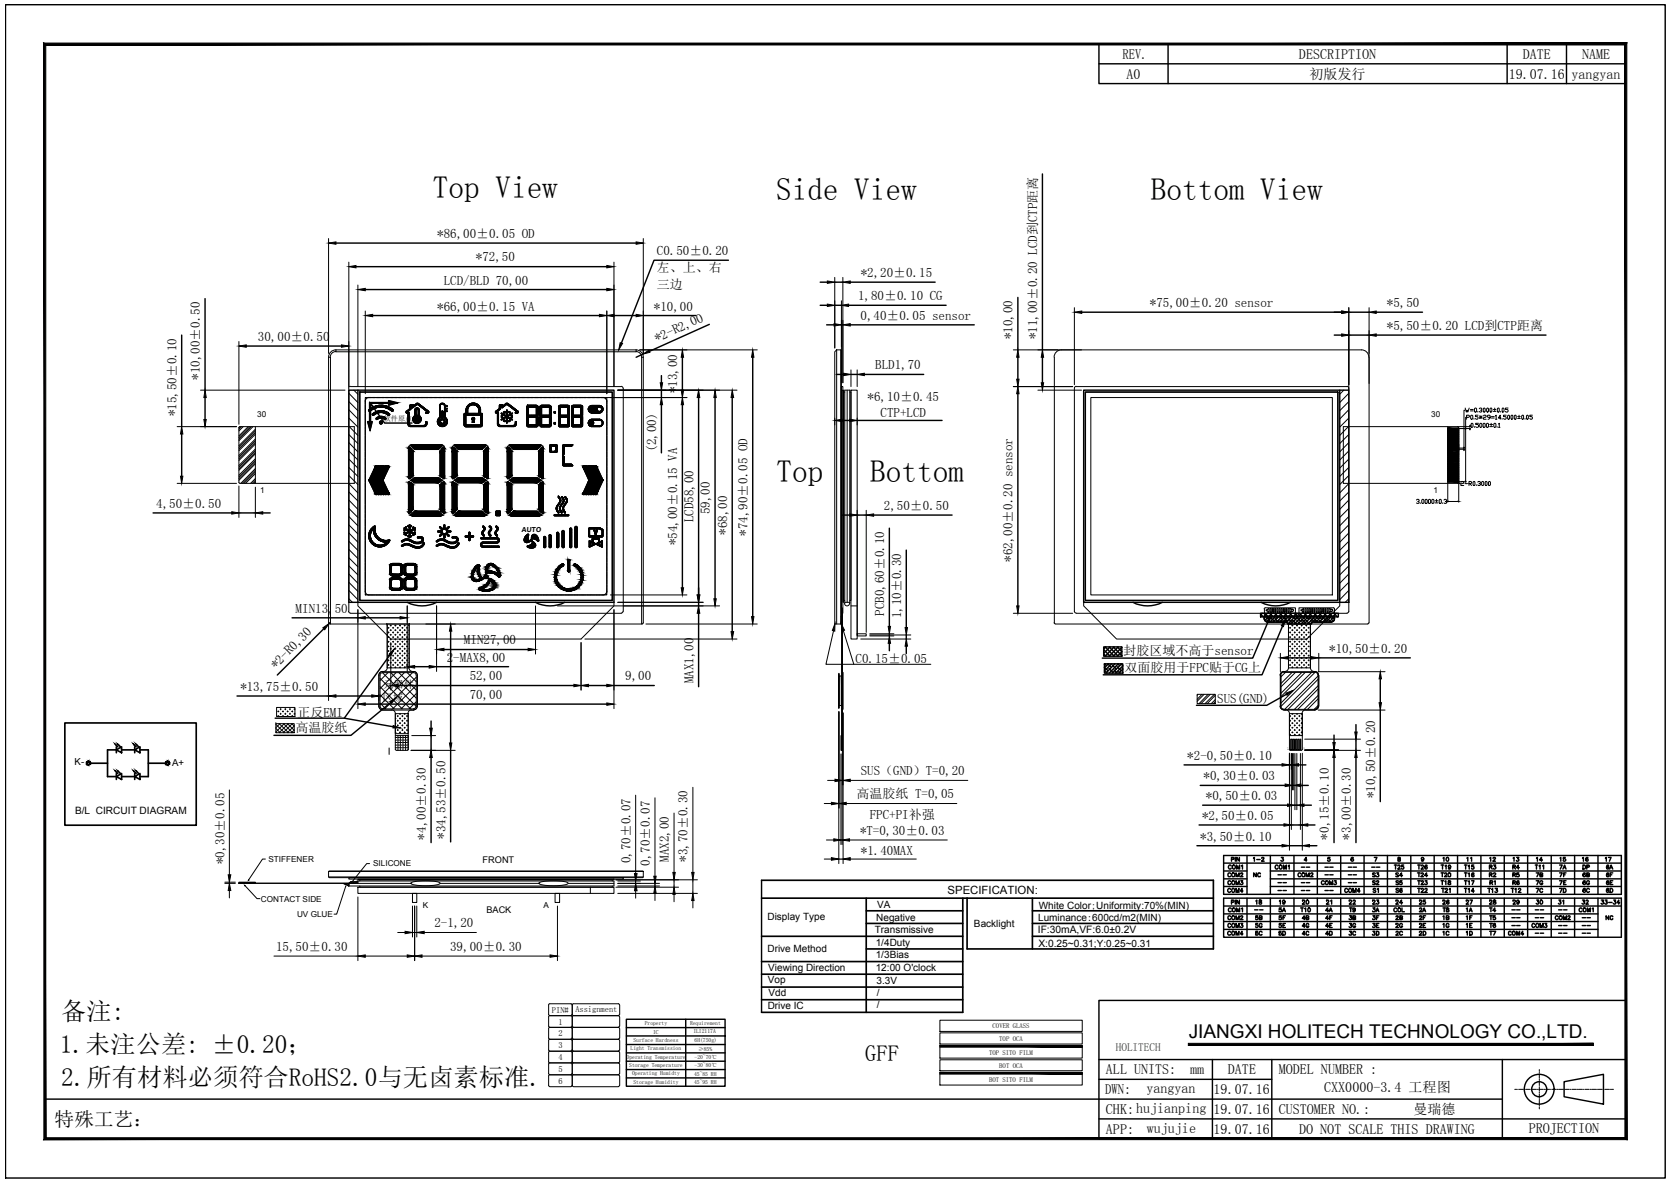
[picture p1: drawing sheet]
<svg xmlns="http://www.w3.org/2000/svg" width="297mm" height="210mm" viewBox="0 0 297 210" stroke-linecap="round" stroke-linejoin="round" font-family="sans-serif">
<defs><g id="words">
<g font-size="5.5">
<text x="76.9" y="35.2">Top View</text>
<text x="137.8" y="35.5">Side View</text>
<text x="204.3" y="35.5">Bottom View</text>
<text x="137.9" y="85.7">Top</text>
<text x="154.5" y="85.7">Bottom</text>
</g>
<g font-size="4.5">
<text x="10.9" y="181.2">备注:</text>
<text x="10.6" y="187">1.未注公差: ±0.20；</text>
<text x="10.9" y="192.8">2.所有材料必须符合RoHS2.0与无卤素标准.</text>
</g>
<text font-size="4" x="153.6" y="188.5">GFF</text>
<g font-size="3.5">
<text x="221.5" y="154.2">1-2</text>
<text x="250.8" y="155.6">T26</text>
<text x="255.1" y="155.6">T19</text>
<text x="255.4" y="154.2">10</text>
<text x="259.6" y="154.2">11</text>
<text x="263.5" y="155.6">R3</text>
<text x="267.8" y="155.6">R4</text>
<text x="272" y="154.2">14</text>
<text x="275.9" y="155.6">7A</text>
<text x="276.2" y="154.2">15</text>
<text x="280.1" y="155.6">DP</text>
<text x="284" y="154.2">17</text>
<text x="284.3" y="155.6">6A</text>
<text x="221.5" y="157">NC</text>
<text x="230.4" y="161.9">20</text>
<text x="243.1" y="159.8">S1</text>
<text x="246.9" y="157">S4</text>
<text x="246.9" y="158.4">S5</text>
<text x="246.9" y="159.8">S6</text>
<text x="250.8" y="157">T24</text>
<text x="250.8" y="158.4">T23</text>
<text x="255.1" y="157">T20</text>
<text x="255.1" y="158.4">T18</text>
<text x="263.5" y="157">R2</text>
<text x="263.5" y="158.4">R1</text>
<text x="267.8" y="157">R5</text>
<text x="267.8" y="158.4">R6</text>
<text x="272" y="157">7B</text>
<text x="272" y="158.4">7G</text>
<text x="275.9" y="157">7F</text>
<text x="275.9" y="158.4">7E</text>
<text x="280.1" y="157">6B</text>
<text x="280.1" y="158.4">6G</text>
<text x="280.1" y="159.8">6C</text>
<text x="284.3" y="157">6F</text>
<text x="284.3" y="158.4">6E</text>
<text x="284.3" y="159.8">6D</text>
<text x="221.9" y="165.8">5G</text>
<text x="226.1" y="165.8">5E</text>
<text x="230.4" y="164.4">4B</text>
<text x="230.4" y="165.8">4G</text>
<text x="234.6" y="165.8">4E</text>
<text x="238.5" y="165.8">3G</text>
<text x="242.7" y="165.8">3E</text>
<text x="246.9" y="164.4">2B</text>
<text x="246.9" y="165.8">2G</text>
<text x="251.2" y="165.8">2E</text>
<text x="255.4" y="165.8">1G</text>
<text x="259.3" y="165.8">1E</text>
<text x="263.5" y="165.8">T6</text>
<text x="284.3" y="164.4">NC</text>
<text x="9.7" y="200">特殊工艺：</text>
</g>
<text font-size="3.4" x="211.1" y="184.4">JIANGXI HOLITECH TECHNOLOGY CO.,LTD.</text>
<g font-size="3.1">
<text x="217.3" y="163">COM1</text>
<text x="226.1" y="163">5A</text>
<text x="234.6" y="163">4A</text>
<text x="238.8" y="163">T9</text>
<text x="242.7" y="163">3A</text>
<text x="251.2" y="163">2A</text>
<text x="255.4" y="163">T8</text>
<text x="259.3" y="163">1A</text>
<text x="263.5" y="163">T4</text>
</g>
<g font-size="2.6">
<text x="230" y="155.2">--</text>
<text x="234.2" y="155.2">--</text>
<text x="238.5" y="155.2">--</text>
<text x="242.7" y="155.2">--</text>
<text x="226.1" y="156.6">--</text>
<text x="226.1" y="159.5">--</text>
<text x="230" y="159.5">--</text>
<text x="234.2" y="156.6">--</text>
<text x="234.2" y="159.5">--</text>
<text x="238.5" y="156.6">--</text>
<text x="238.5" y="158">--</text>
<text x="221.9" y="162.6">--</text>
<text x="267.4" y="162.6">--</text>
<text x="267.4" y="164">--</text>
<text x="267.4" y="165.5">--</text>
<text x="271.6" y="162.6">--</text>
<text x="271.6" y="164">--</text>
<text x="271.6" y="166.9">--</text>
<text x="275.9" y="162.6">--</text>
<text x="275.9" y="165.5">--</text>
<text x="280.1" y="164">--</text>
<text x="280.1" y="165.5">--</text>
</g>
<g font-size="2.5">
<text x="199.3" y="10.4">REV.</text>
<text x="230.6" y="10.4">DESCRIPTION</text>
<text x="270.4" y="10.4">DATE</text>
<text x="280.9" y="10.4">NAME</text>
<text x="200" y="14">A0</text>
<text x="232.5" y="14">初版发行</text>
<text x="267.9" y="14">19.07.16</text>
<text x="279" y="14">yangyan</text>
<text x="196.4" y="190.8">ALL UNITS:</text>
<text x="211.3" y="190.8">mm</text>
<text x="218" y="190.8">DATE</text>
<text x="227.1" y="190.8">MODEL NUMBER :</text>
<text x="196.2" y="194.3">DWN:</text>
<text x="196.4" y="197.8">CHK:hujianping</text>
<text x="203.5" y="194.1">yangyan</text>
<text x="215.5" y="194.3">19.07.16</text>
<text x="215.5" y="197.8">19.07.16</text>
<text x="227.1" y="197.8">CUSTOMER NO.:</text>
<text x="235.1" y="194">CXX0000-3.4 工程图</text>
<text x="251" y="197.9">曼瑞德</text>
<text x="196.4" y="201.3">APP:</text>
<text x="203.6" y="201.2">wujujie</text>
<text x="215.5" y="201.3">19.07.16</text>
<text x="230.7" y="201.3">DO NOT SCALE THIS DRAWING</text>
<text x="271.4" y="201.2">PROJECTION</text>
</g>
<g font-size="2.3">
<text x="77.6" y="42.2">*86,00±0.05 OD</text>
<text x="84.5" y="46.4">*72,50</text>
<text x="116.6" y="45.4">C0.50±0.20</text>
<text x="78.8" y="50.5">LCD/BLD 70,00</text>
<text x="116.6" y="48.3">左、上、右</text>
<text x="116.6" y="51.3">三边</text>
<text x="152.4" y="53.3">1,80±0.10 CG</text>
<text x="152.8" y="49.2">*2,20±0.15</text>
<text x="77.6" y="55.1">*66,00±0.15 VA</text>
<text x="116.1" y="55.1">*10,00</text>
<text x="152.8" y="56.8">0,40±0.05 sensor</text>
<text x="204.2" y="54.6">*75,00±0.20 sensor</text>
<text x="246.3" y="54.6">*5,50</text>
<text x="246.3" y="58.6">*5,50±0.20 LCD到CTP距离</text>
<text x="45.8" y="60.5">30,00±0.50</text>
<text x="116.6" y="60.8" transform="rotate(-24 116.6 60.8)">*2-R2,00</text>
<text x="155.4" y="65.6">BLD1,70</text>
<text x="179.8" y="60.3" transform="rotate(-90 179.8 60.3)">*10,00</text>
<text x="184.1" y="60.3" transform="rotate(-90 184.1 60.3)">*11,00±0.20 LCD到CTP距离</text>
<text x="35.5" y="67.4" transform="rotate(-90 35.5 67.4)">*10,00±0.50</text>
<text x="120.2" y="69.8" transform="rotate(-90 120.2 69.8)">*</text>
<text x="120.2" y="68.7" transform="rotate(-90 120.2 68.7)">13,00</text>
<text x="154.1" y="71.3">*6,10±0.45</text>
<text x="31.3" y="73.9" transform="rotate(-90 31.3 73.9)">*15,50±0.10</text>
<text x="156.3" y="74">CTP+LCD</text>
<text x="116.5" y="80.2" transform="rotate(-90 116.5 80.2)">(2,00)</text>
<text x="27.7" y="90.2">4,50±0.50</text>
<text x="123.1" y="92.7" transform="rotate(-90 123.1 92.7)">LCD58,00</text>
<text x="126" y="91.3" transform="rotate(-90 126 91.3)">59,00</text>
<text x="129.1" y="95" transform="rotate(-90 129.1 95)">*68,00</text>
<text x="132.7" y="95.1" transform="rotate(-90 132.7 95.1)">*74,90±0.05 OD</text>
<text x="156.9" y="90.5">2,50±0.50</text>
<text x="120.2" y="96.8" transform="rotate(-90 120.2 96.8)">*54,00±0.15 VA</text>
<text x="179.8" y="99.7" transform="rotate(-90 179.8 99.7)">*62,00±0.20 sensor</text>
<text x="52.5" y="108.8">MIN13,50</text>
<text x="157" y="109.4" transform="rotate(-90 157 109.4)">PCB0,60±0.10</text>
<text x="160" y="109.8" transform="rotate(-90 160 109.8)">1,10±0.30</text>
<text x="49" y="118.8" transform="rotate(-45 49 118.8)">*2-R0,30</text>
<text x="79.3" y="117.5">2-MAX8,00</text>
<text x="82.4" y="114.4">MIN27,00</text>
<text x="151.9" y="117.7">C0.15±0.05</text>
<text x="199.5" y="116.4">封胶区域不高于sensor</text>
<text x="199.6" y="119.4">双面胶用于FPC贴于CG上</text>
<text x="236" y="115.9">*10,50±0.20</text>
<text x="42.7" y="122.7">*13,75±0.50</text>
<text x="83.4" y="120.8">52,00</text>
<text x="83.4" y="124.1">70,00</text>
<text x="111" y="120.8">9,00</text>
<text x="123.1" y="121.3" transform="rotate(-90 123.1 121.3)">MAX1,00</text>
<text x="216.1" y="124.9">SUS(GND)</text>
<text x="52.5" y="130">高温胶纸</text>
<text x="52.8" y="127.2">正反EMI</text>
<text x="152.8" y="137.7">SUS（GND）T=0,20</text>
<text x="210.8" y="134.9">*2-0,50±0.10</text>
<text x="152.1" y="141.8">高温胶纸 T=0,05</text>
<text x="213.7" y="138.5">*0,30±0.03</text>
<text x="214.1" y="142.1">*0,50±0.03</text>
<text x="244.2" y="141.8" transform="rotate(-90 244.2 141.8)">*10,50±0.20</text>
<text x="75.6" y="149.1" transform="rotate(-90 75.6 149.1)">*4,00±0.30</text>
<text x="79.1" y="148.9" transform="rotate(-90 79.1 148.9)">*34,53±0.50</text>
<text x="152.7" y="148.2">*T=0,30±0.03</text>
<text x="154.4" y="145.4">FPC+PI补强</text>
<text x="213.1" y="149.3">*3,50±0.10</text>
<text x="213.4" y="145.6">*2,50±0.05</text>
<text x="235.9" y="149.1" transform="rotate(-90 235.9 149.1)">*0,15±0.10</text>
<text x="239.8" y="149.1" transform="rotate(-90 239.8 149.1)">*3,00±0.30</text>
<text x="39.8" y="153.5" transform="rotate(-90 39.8 153.5)">*0,30±0.05</text>
<text x="112" y="153.3" transform="rotate(-90 112 153.3)">0,70±0.07</text>
<text x="115.4" y="153.7" transform="rotate(-90 115.4 153.7)">0,70±0.07</text>
<text x="118.7" y="153" transform="rotate(-90 118.7 153)">MAX2,00</text>
<text x="122.1" y="153.1" transform="rotate(-90 122.1 153.1)">*3,70±0.30</text>
<text x="152.9" y="151.9">*1.40MAX</text>
<text x="77.1" y="164.7">2-1,20</text>
<text x="49" y="168.9">15,50±0.30</text>
<text x="79.9" y="168.9">39,00±0.30</text>
</g>
<text font-size="2" x="168.2" y="158.8">SPECIFICATION:</text>
<text font-size="2" fill="#00ad00" x="198.1" y="186.7">HOLITECH</text>
<g font-size="1.8">
<text x="67.9" y="124.5">区域</text>
<text x="68" y="122.2">元器件</text>
<text x="13.3" y="144.6">B/L CIRCUIT DIAGRAM</text>
<text x="155.7" y="161.2">VA</text>
<text x="184.4" y="161.4">White Color;Uniformity:70%(MIN)</text>
<text x="136.3" y="163.3">Display Type</text>
<text x="155.3" y="165.7">Transmissive</text>
<text x="155.5" y="168">1/4Duty</text>
<text x="155.6" y="163.5">Negative</text>
<text x="172.9" y="164.5">Backlight</text>
<text x="184.3" y="165.7">IF:30mA,VF:6.0±0.2V</text>
<text x="184.3" y="163.6">Luminance:600cd/m2(MIN)</text>
<text x="136.3" y="169.1">Drive Method</text>
<text x="136.4" y="172.4">Viewing Direction</text>
<text x="155.5" y="170.2">1/3Bias</text>
<text x="155.5" y="172.4">12:00 O'clock</text>
<text x="184.4" y="168.1">X:0.25~0.31;Y:0.25~0.31</text>
<text x="136.3" y="179.1">Drive IC</text>
<text x="136.4" y="174.6">Vop</text>
<text x="136.4" y="176.8">Vdd</text>
<text x="155.6" y="174.7">3.3V</text>
<text x="155.7" y="176.9">/</text>
<text x="155.7" y="179.1">/</text>
</g>
<g font-size="1.7">
<text x="13.3" y="135.9">K-</text>
<text x="30.6" y="136">A+</text>
</g>
<g font-size="1.6">
<text x="85.7" y="153.3">FRONT</text>
<text x="86.4" y="162.1">BACK</text>
</g>
<g font-size="1.5">
<text x="45.7" y="74">30</text>
<text x="254.1" y="74">30</text>
<text x="46.2" y="87.5">1</text>
<text x="254.5" y="87.5">1</text>
<text x="47.7" y="153.1">STIFFENER</text>
<text x="66.3" y="153.8">SILICONE</text>
<text x="46.3" y="160.1">CONTACT SIDE</text>
<text x="75.1" y="161.3">K</text>
<text x="96.5" y="161.3">A</text>
<text x="52.7" y="162.9">UV GLUE</text>
<text x="98" y="179.8">PIN#</text>
<text x="102.2" y="179.7">Assignment</text>
<text x="99.1" y="181.9">1</text>
<text x="99.1" y="184.1">2</text>
<text x="99.1" y="186.1">3</text>
<text x="99.1" y="188.2">4</text>
<text x="99.1" y="190.4">5</text>
<text x="99.1" y="192.5">6</text>
</g>
<text font-size="1.3" x="68.2" y="74.8">软件原点</text>
<g font-size="1.2">
<text x="92.6" y="94.4">AUTO</text>
<text x="176.2" y="182.6">COVER GLASS</text>
<text x="177.4" y="184.8">TOP OCA</text>
<text x="175.6" y="187.4">TOP SITO FILM</text>
<text x="177.4" y="189.6">BOT OCA</text>
<text x="175.6" y="192.1">BOT SITO FILM</text>
</g>
<g font-size="1">
<text x="112.5" y="185.1">Surface Hardness</text>
<text x="114.5" y="182">Property</text>
<text x="116" y="183.6">IC</text>
<text x="122.5" y="182">Requirement</text>
<text x="123.1" y="183.5">ILI2117A</text>
<text x="123.3" y="185.1">6H(750g)</text>
<text x="111.3" y="188">Operating Temperature</text>
<text x="111.7" y="189.5">Storage Temperature</text>
<text x="112" y="186.5">Light Transmission</text>
<text x="112.2" y="191">Operating Humidty</text>
<text x="123.2" y="191">45~85 RH</text>
<text x="123.3" y="189.6">-30~80℃</text>
<text x="123.3" y="188.1">-20~70℃</text>
<text x="124" y="186.6">≥85%</text>
<text x="112.5" y="192.5">Storage Humidity</text>
<text x="123.2" y="192.5">45~95 RH</text>
</g>
<g font-size=".3">
<text x="228.6" y="132.7" transform="rotate(90 228.6 132.7)">pin6</text>
<text x="231.5" y="132.6" transform="rotate(90 231.5 132.6)">pin1</text>
</g>
</g></defs>
<!-- layer: FPC -->
<g fill="none" stroke="#000" stroke-width=".18">
<path d="M42.6 75.8l-.2 .2 .2-.2h20.3v10h-20.4l-.1-9.8M42.9 75.8l-.5 .4M43.2 75.8l-.8 .7M44.1 75.8l-1.7 1.6M44.4 75.8l-2 1.9M44.6 75.8l-2.2 2.2M44.9 75.8l-2.5 2.5M45.3 77.1l-2.9 2.9M45.3 78.9l-2.9 2.9M45.3 76.8l-2.9 2.9M45.3 78.6l-2.9 2.9M45.3 76.5l-2.9 2.9"/>
<path d="M45.3 78.3l-2.9 2.9M45.3 76.2l-2.9 2.9M45.3 78l-2.9 2.9M45.3 79.7l-2.9 3M45.3 75.8v10M257 78.6h2v2.2h-2zM257 78.3h2v.2h-2zM257 78h2v.1h-2zM257 77.6h2v.2h-2zM257 77.3h2v.2h-2zM257 77h2v.2h-2zM257 76.7h2v.2h-2z"/>
<path d="M257 76.3h2v.2h-2zM257 76h2v.2h-2zM257 79.9h2v.2h-2zM257 79.6h2v.2h-2zM257 79.2h2v.2h-2zM257 78.9h2v.2h-2zM257 75.8v10M259 76l-.2-.2h-20.3v10h20.3l.2-.2M259 76v9.7M45.3 80.6l-2.9 2.9M45.3 82.4l-2.9 2.9M45.3 84.1l-1.7 1.7"/>
<path d="M45.3 80.3l-2.9 3M45.3 82.1l-2.9 2.9M45.3 83.8l-2 2M45.3 85.6l-.2 .2M45.3 80l-2.9 3M45.3 81.8l-2.9 2.9M45.3 83.5l-2.3 2.3M45.3 85.3l-.5 .5M45.3 81.5l-2.9 2.9M45.3 83.2l-2.5 2.6M45.3 85l-.8 .8M257 85.4h2v.2h-2z"/>
<path d="M257 85.1h2v.2h-2zM257 84.8h2v.2h-2zM257 84.4h2v.3h-2zM257 84.1h2v.2h-2zM257 83.8h2v.2h-2zM257 83.5h2v.2h-2zM257 83.2h2v.1h-2zM257 82.8h2v.2h-2zM257 82.5h2v.2h-2zM257 82.2h2v.2h-2zM257 81.9h2v.1h-2zM257 81.5h2v.2h-2z"/>
<path d="M257 81.2h2v.2h-2zM257 80.9h2v.2h-2zM67.3 119.9v5.5M67.9 119.2a.66 .66 0 0 0-.6 .7M67.9 119.3h5.5M68.7 110.8v7.8a.66 .66 0 0 1-.6 .6M72.6 118.6a.66 .66 0 0 0 .7 .6M72.6 111.1v7.5M72.7 110.8l-.1 .3M73.4 119.2a.66 .66 0 0 1 .7 .7M74.1 119.9v5.5M149.4 107.9h.2l-.1 25.4z"/>
<path d="M149.6 119.4h.1v6.6h-.1zM224.5 108.1l.2-.2h5.3v1.1M224.5 109.8a.66 .66 0 0 0 .6 .7M224.5 108.1v1.7M224.8 108.3h.3v-.2h.2v.6h-.2v-.2h-.3zM225.1 110.5h3M225.5 108.1h.2v.6h-.2zM225.9 108.1h.2v.6h-.2zM226.3 108.1h.2v.6h-.2zM226.7 108.1h.2v.6h-.2zM227.1 108.1h.2v.6h-.2zM227.3 119.9v5.5"/>
<path d="M227.5 108.1h.2v.6h-.2zM227.9 108.1h.1v.6h-.1zM227.9 119.2a.66 .66 0 0 0-.6 .7M228 119.3h5.5M228.1 110.4l.5 .2 .2 .5v7.5a.66 .66 0 0 1-.7 .6M228.3 108.1h.1v.6h-.1zM228.6 108.1h.3v.6h-.3zM229 108.1h.2v.2l.3-.2 .2 .4h-.2v.1l-.3-.1v.2h-.2zM230 108.9a.32 .32 0 0 0 .3 .3 .32 .32 0 0 0 .3-.3M230.6 109v-1.1h6.1l.2 .2v1.7M231 108.3h.3v-.2h.2v.6h-.2v-.2h-.3zM231.7 108.1h.2v.6h-.2z"/>
<path d="M232.1 108.1h.2v.6h-.2zM232.5 108.1h.2v.6h-.2zM232.9 108.1h.1v.6h-.1zM233.3 108.1h.1v.6h-.1zM233.3 110.4l-.4 .2-.2 .5v7.5a.66 .66 0 0 0 .6 .6M233.3 110.5h3M233.4 119.2a.66 .66 0 0 1 .7 .7M233.6 108.1h.2v.6h-.2zM234 108.1h.2v.6h-.2zM234.1 119.9v5.5M234.4 108.1h.2v.6h-.2zM234.8 108.1h.2v.6h-.2z"/>
<path d="M235.2 108.1h.2v.6h-.2zM235.6 108.1h.2v.6h-.2zM236 108.1h.2v.2l.3-.2v.2h.1v.2h-.1v.1l-.3-.1v.2h-.2zM236.9 109.8a.66 .66 0 0 1-.6 .7M67.3 125.4a.66 .66 0 0 0 .6 .7M67.9 126.1h5.5M69.5 126.1a.66 .66 0 0 1 .7 .6v6.4l.1 .1M70.2 130.6h2.3M70.4 133.3h1.9M72.5 126.7v6.4l-.2 .1M73.1 126.1a.66 .66 0 0 0-.7 .6M74.1 125.4a.66 .66 0 0 1-.7 .7"/>
<path d="M149 120h.4v5.3h-.4zM149.4 120v5.3zM227.3 125.4a.66 .66 0 0 0 .6 .7M228 126.1h5.5M228.3 126.1a.66 .66 0 0 1 .6 .6v6.4M228.9 133.1l.1 .1M229.1 133.3h2M229.2 131.3h.2v1.8h-.2zM229.5 131.3h.2v1.8h-.2zM229.8 131.3h.2v1.8h-.2zM230.1 131.3h.2v1.8h-.2zM230.5 131.3h.2v1.8h-.2z"/>
<path d="M230.8 131.3h.2v1.8h-.2zM231.2 126.7v6.4l-.1 .1M231.8 126.1a.66 .66 0 0 0-.6 .6M234.1 125.4a.66 .66 0 0 1-.7 .7M42.4 156.7h2.9v.1h-2.9zM42.4 156.8l20.4 .1zM44.4 156.9h.1"/>
</g>
<!-- layer: FPC Stiffener -->
<g fill="none" stroke="#000" stroke-width=".18">
<path d="M227.9 119.4l-.4 .2-.1 .3M228 119.4h5.5l-6 6v-5.5M228.2 119.4l-.7 .8M229.4 119.4l-1.9 2M230 119.4l-2.5 2.5M231.1 119.4l-3.6 3.7M231.7 119.4l-4.2 4.3M232.9 119.4l-5.4 5.4M233.4 119.4l.5 .2 .1 .3M234 119.9v5.5M70.2 131h.3M70.2 131.4h.3"/>
<path d="M70.2 131.9h.3M70.2 132.3h.3M70.2 132.8h.3M70.7 130.6v.4h.3M70.7 131.1v.3h.3M70.7 131.6v.3h.3M70.7 132v.3h.3M70.7 132.4v.4h.3M70.7 132.9v.4M71.1 130.6v.4h.3M71.1 131.1v.3h.3M71.1 131.6v.3h.3"/>
<path d="M71.1 132v.3h.3M71.1 132.4v.4h.3M71.1 132.9v.4M71.5 130.6v.4h.4M71.5 131.1v.3h.4M71.5 131.6v.3h.4M71.5 132v.3h.4M71.5 132.4v.4h.4M71.5 132.9v.4M72 130.6v.4h.3M72 131.1v.3h.3M72 131.6v.3h.3"/>
<path d="M72 132v.3h.3M72 132.4v.4h.3M72 132.9v.4M72.5 131h.1M72.5 131.4h.1M72.5 131.9h.1M72.5 132.3h.1M72.5 132.8h.1M72.5 130.6v.4M72.5 131.1v.3M72.5 131.6v.3M72.5 132v.3"/>
<path d="M72.5 132.4v.4M72.5 132.9v.3M149.3 130.6h.1v2.7h-.1zM212.6 123.3h3.2v1.7h-3.2zM212.7 123.3l-.1 .2M213.4 123.3l-.8 .9M213.8 123.3l-1.2 1.2M214.5 123.3l-1.6 1.7M214.9 123.3l-1.7 1.7M215.6 123.3l-1.6 1.7M215.8 124.2l-.7 .8M215.8 123.5l-1.5 1.5"/>
<path d="M215.8 124.6l-.4 .4M227.4 125.4l.3 .5h.2M228 126h5.5M234 125.4l-.3 .5h-.3M234 120l-5.9 6M234 121.8l-4.2 4.2M234 123.5l-2.4 2.5M234 125.3l-.7 .7M234 120.6l-5.3 5.4M234 122.4l-3.6 3.6M234 124.1l-1.8 1.9"/>
</g>
<!-- layer: Cover Lens -->
<g fill="none" stroke="#000" stroke-width=".18">
<path d="M58.3 63.4v47.2M58.3 63.4h.4v47.4M59.6 62.1a1.29 1.29 0 0 0-1.3 1.3M59.6 62.4a.99 .99 0 0 0-1 1M59.6 62.1h53.3v.4h-53.3zM64.9 70.6h42.8v35h-42.8zM112.9 62.1a1.29 1.29 0 0 1 1.3 1.3M112.9 62.4a.99 .99 0 0 1 1 1M113.9 63.4v47.4M113.9 63.4h.3M114.2 63.4v47.2M148.5 62.1l.9 .1v48.5l-.1 .1h-1l-.1-.1v-48.2z"/>
<path d="M148.5 62.1v48.7M149.3 62.1v48.7M187.2 63.4v47.2M193.7 70.6h42.9v35h-42.9zM241.7 62.1a1.29 1.29 0 0 1 1.3 1.3M241.8 62.1h-53.4a1.29 1.29 0 0 0-1.2 1.3M243.1 63.4v47.2M58.3 110.6l.2 .2M58.5 110.8h55.5M114.2 110.6l-.2 .2M187.2 110.6l.1 .2M187.4 110.8h55.5"/>
<path d="M243 110.6l-.2 .2M58.3 154.8l55.8-.1 .1 1-.1 .2h-55.6l-.2-.2zM58.3 154.8h55.9M58.3 155.7h55.9M166.9 181.2h25.3v2h-25.3z"/>
</g>
<!-- layer: Sensor -->
<g fill="none" stroke="#000" stroke-width=".18">
<path d="M61.9 68.9v39.7M62.2 68.6l-.3 .3M62.2 68.7h48.1M110.3 68.6l.3 .3M110.7 68.9v39.7M149.4 68.7h.2v40.2h-.2zM191.1 68.6l-.3 .2v.1v39.6l.3 .4M191.1 68.7h48.1M239.2 68.6l.2 .2 .1 .1v39.6l-.3 .4M61.9 108.5l.3 .4M62.2 108.9h48.1M110.6 108.5l-.3 .4"/>
<path d="M191.1 108.9h48.1M61.9 155.9h48.8v.2h-48.8zM166.9 185.7h25.3v2.2h-25.3zM166.9 190.4h25.3v2.3h-25.3z"/>
</g>
<!-- layer: Mylar -->
<g fill="none" stroke="#000" stroke-width=".18">
<path d="M67.5 119.9v5.5M67.5 119.9v-.2l.4-.2 6 6M67.9 119.5h5.5M68.9 119.5l-1.4 1.3M69.4 119.5l4.5 4.5M70.3 119.5l-2.8 2.8M70.8 119.5l3.1 3M71.8 119.5l-4.3 4.3M72.3 119.5l1.6 1.6M73.2 119.5l-5.7 5.7M73.4 119.5h.3l.2 .4M73.9 119.9v5.5"/>
<path d="M148.9 119.6l.1 6.2zM49 128.5h.1M49 128.5h3.2v1.6h-3.2zM49 130.1h.1M49 129.4l.7 .7M49 128.6l1.5 1.5M49.6 128.5l1.6 1.6M49.7 128.5l-.7 .7M50.3 128.5l1.6 1.6M50.5 128.5l-1.5 1.5M51.1 128.5l1.1 1.2M51.2 128.5l-1.6 1.6"/>
<path d="M51.8 128.5l.4 .4-1.2 1.2M51.9 128.5l-1.6 1.6M52.2 129.7l-.5 .4M67.5 124.9l1 1M67.5 123.4l2.5 2.5M67.5 121.9l3.9 4M67.5 120.5l5.4 5.4M67.5 125.4v.2l.4 .2M67.9 125.9h5.5M73.9 125.4l-.2 .4h-.3M73.9 120.3l-5.6 5.6M73.9 121.7l-4.2 4.2"/>
<path d="M73.9 123.2l-2.7 2.7M73.9 124.6l-1.3 1.3"/>
</g>
<!-- layer: Dim -->
<g fill="none" stroke="#000" stroke-width=".18">
<path d="M58.3 42.4v20.4M61.9 46.6v22.1M63.5 50.6v18.1M64.9 55.2v14.7M107.7 55.2v14.7M109 46.6v22.1M114.2 42.4v20.4M148.2 49.3v12.5M149.4 53.4v14.6M149.6 49.3v18.7M190.8 54.6v13.7M239.5 54.6v14.7"/>
<path d="M243.1 54.6v13.5M31.5 75.8h10.5M35.6 69.3h25.7M42.4 60.6v14.7M107.7 70.6h14.3M109.7 69.3h21.2M113.6 62.1h20.9M148.2 74.2v1.3M151.1 65.7v3M152.2 65.7v3M152.2 74.2v1.3M179.9 62.1h12.1"/>
<path d="M179.9 68.7h10.6M184.3 69.3h7.7M258.8 75.8h2.3M259 76.1h2.1M259 79.6h1.1M259 79.8h1.1M259.9 79.9v.1M260.1 72.8h-.2v6.6M260.1 72.5l.3 .7 .1-.4 .1 .4 .3-.7M260.2 76.2v9.2M260.4 74.1h-.2v2M260.4 74.1h.4l.1-.2-.1-.2h-.4v.8"/>
<path d="M261 76.2v.2M261.1 72.7h.5M261.1 73h.5M261.1 75.5h-.1v.1M261.1 73.9l.1-.2 .3 .2v.4l-.1 .2-.3-.2zM261.3 75.2l.2 .1v.5l-.1 .1-.2-.1zM261.7 74.3v.2M261.8 72.6l.1-.1 .3 .1v.5l-.2 .1-.2-.1zM261.8 75.8v.1M262.4 73.1v.1M262.4 73.7h-.4v.3h.3l.1 .1-.1 .4-.3-.2M262.5 75.2h-.5v.2h.4l.1 .1-.1 .4-.4-.1"/>
<path d="M262.6 72.6l.4-.1 .1 .2-.2 .1M262.7 74.1h.4M262.7 73.9l.4 .4M262.8 75.2l.3 .1v.5l-.1 .1-.3-.1v-.5zM262.9 73.9v.4M263 72.8l.1 .2-.1 .2-.4-.1M263.1 73.9l-.4 .4M263.4 72.6l.1-.1 .2 .1v.5l-.1 .1-.2-.1zM263.4 73.9l.1-.2 .4 .2-.2 .2h-.2l-.1 .1v.3h.5M263.4 75.2l.3 .1v.5l-.1 .1-.3-.1v-.5zM263.9 72.6l.2-.1 .2 .1v.5l-.1 .1-.3-.1zM264 75.2l.3 .1v.5l-.1 .1-.3-.1v-.5z"/>
<path d="M264.5 75.8h.5M264.5 75.4h.5M264.5 72.6l.2-.1 .2 .1-.1 .6-.3-.1zM264.6 74.1h-.4l-.1-.1 .1-.3 .4 .2v.3l-.4 .3M264.8 75.2v.4M264.8 74h.5M264.8 74.2h.5M265.1 72.7h.5M265.1 73.1h.5M265.3 75.2l.3 .1v.5l-.1 .1-.3-.1v-.5zM265.4 72.5v.5M265.5 73.9l.1-.2v.8"/>
<path d="M265.5 74.5h.3M265.8 75.8v.1M265.9 72.6l.1-.1 .2 .1-.1 .6-.2-.1zM266.1 75.3l.1-.1v.7M266.1 75.9h.2M266.4 73.1v.1M266.5 74.2h-.5l.4-.5v.8M266.7 74.3v.2M266.8 72.5l.2 .1v.5l-.1 .1-.2-.1zM267.4 73.7h-.4v.3h.3l.1 .1-.1 .4-.3-.2M267.7 73.9l.1-.2 .2 .2-.1 .6-.2-.2zM267.8 72.5h-.5v.2h.3l.2 .1-.2 .4h-.2l-.1-.1"/>
<path d="M268.3 73.9l.1-.2 .2 .2-.1 .6-.2-.2zM268.9 73.9l.1-.2 .2 .2-.1 .6-.2-.2zM269.5 74h.4M269.5 74.3h.4M269.7 73.7v.5M270.2 73.9l.1-.2 .2 .2-.1 .6-.2-.2zM270.8 74.3v.2M271 73.9l.1-.2 .3 .2v.4l-.2 .2-.2-.2zM272.1 73.7h-.5v.3h.3l.2 .1-.2 .4-.3-.2M31.5 85.8h10.5M42.4 86.3v5.6M45.3 86.5v5.4"/>
<path d="M152.2 90.6v22.2M153.8 90.6v21.7M251.5 88.8l.1-.1 .4 .1-.2 .3h-.1M251.8 89.1l.2 .2h-.5M252.2 89.3v.1M252.6 88.7l.2 .1v.5l-.1 .1-.3-.1v-.5zM253 88.8l.2-.1 .2 .1v.5l-.1 .1-.3-.1zM253.6 88.8l.1-.1 .3 .1v.5l-.1 .1-.3-.1zM254.2 88.8l.1-.1 .3 .1v.5l-.1 .1-.3-.1zM254.8 89.3h.5M254.8 88.9h.5M255.1 88.7v.5"/>
<path d="M255.5 88.8l.2-.1 .2 .1v.5l-.1 .1-.3-.1zM256.1 89.3v.1M256.4 88.8l.1-.1 .3 .1-.2 .3M256.7 89.1l.1 .2h-.4M256.9 89.1h.1M257 85.9v3.3M257.2 89.1h1.7M258.7 85.7h.2M258.8 85.6v.1M259 85.5v3.7M259 85.5h1.4M259.1 85.8l.2 .1"/>
<path d="M259.4 85.6l.1-.1 .4 .1-.1 .3-.4 .1v.2h.5M260.1 85.9h.5M260.8 85.9h.4l.1-.3-.1-.1h-.4v.7M260.9 85.9l.4 .3M261.5 85.6l.2-.1 .2 .1-.1 .6-.3-.1zM262.1 86.1v.1M262.4 85.6l.1-.1 .3 .1-.1 .3h-.1M262.7 85.9l.1 .1-.1 .2h-.2l-.1-.1M263.1 85.6l.1-.1 .2 .1v.5l-.1 .1-.2-.1zM263.8 85.5l.2 .1v.5l-.1 .1-.2-.1zM264.4 85.5l.2 .1v.5l-.1 .1-.2-.1zM58.3 110.9v13.5"/>
<path d="M63.5 108.3v17.5M69.4 114.1v8.4M72.3 107.6v11.6M75.6 110.8h5.2M77.5 107.6v11.6M95.1 107.6v8.5M99 107.6h28.8M103.2 114.1v8.4M103.8 113.5h27.1M108.4 105.6h13.6M109 108.3v17.5M109.7 107h15.1"/>
<path d="M114.7 110.8h19.8M148 112l-1.4 6h18.7M149.7 112l1.9 6M152.8 113.5h8.9M154.4 112.8h7.3M154.4 112.6h4.3M154.4 112.9h4.3M179.9 108.9h10.6M227.3 116v3.3M234.1 119.3h11.8M234.1 116v3.3M67.3 123.3v1.1"/>
<path d="M73 133.3h7.8M73.1 130.6h4.2M123 139.8v15.1M146.9 138.6h1.4M148.9 126.4v27M149 126.4v17.1M149.3 133.9v16.1M149.5 133.9v16.1M149.6 126.6v12.8M149.6 138.6h.1M149.7 126.6v26.8M151 138.6h20.8"/>
<path d="M228.9 133.8v17.2M229.3 133.8v13.5M229.5 133.8v6.5M229.7 133.8v6.5M229.9 133.8v10M230.3 133.8v10M230.9 133.8v13.5M231.2 133.8v17.2M231.6 133.3h10M231.6 133.1h6.1M231.6 131.3h10M234.1 126.1h11.8"/>
<path d="M39.9 156.9h1.9M39.9 156.7h1.9M40.7 140.3v15M40.7 156.7v.2M40.7 158.1v1.4M43.5 157.3l2.1 2.3h.5M47.1 152.6h-.5l-2.4 3.6M61.4 157.4l-1.6 4.9h-.5M63.5 159.3v11.3M65.6 153.4h-.5l-2.4 3M109.3 157.6h11.2M109.3 156.2h14.5"/>
<path d="M109.7 156.9h7.4M109.7 156.4h4M109.7 157.3h7.4M109.7 158.7h14.1M112.9 141.2v13.9M112.9 156.4v.5M112.9 158.2v1.3M116.3 141.7v13.9M116.3 156.9v.4M116.3 158.7v1.2M119.7 144.4v10.5M119.7 156.2v1.4"/>
<path d="M119.7 158.8v1.3M123 156.2v2.5M123 159.9v1.3M146.3 142.7h1.3M146.3 152.6h1.3M146.7 149.2h1.3M148.9 142.7h.1M148.9 152.6h.8M149.3 149.2h.2M150.2 142.7h19.7M150.8 149.2h17.4M151 152.6h11.7"/>
<path d="M48.6 169.8h14.9M64.9 169.8h7.4M70.6 165.6h1.3M73.2 160.9v5.5M73.2 165.6h.8M73.6 160.9v9.7M74 160.9v5.5M74.9 169.8h22.8M75.3 165.6h9.3M97.4 178.5v1.7M97.4 178.4l.2-.1h3.8l.2 .1M99 160.9v9.7"/>
<path d="M101.6 178.5v1.7M101.8 178.3l-.2 .1M101.8 178.3h8M109.8 178.3l.2 .1M110 178.5v1.7M97.4 184.8v1.7M97.4 191.1v1.7M97.4 180.1l.2 .2M97.4 184.7l.2-.1h3.8l.2 .1M97.4 186.4l.2 .2M97.4 188.6l.2 .2M97.4 191.1l.2-.2h3.8l.2 .2"/>
<path d="M97.4 192.8l.2 .1M97.6 188.8l-.2 .1v1.8l.2 .1M97.6 188.8h3.8M97.6 193h3.8M101.4 188.8l.2 .1M101.6 180.1l-.2 .2M101.6 182.2l-.2 .2M101.6 180.6l-.2-.2h-3.9l-.1 1.8 .2 .2M101.6 184.3l-.2 .2M101.6 182.6l-.2-.2-3.9 .1-.1 1.8 .2 .2M101.6 186.4l-.2 .2M101.6 188.6l-.2 .2"/>
<path d="M101.6 186.9l-.2-.2h-3.9l-.1 1.9M101.6 190.6l-.2 .2M101.6 192.8l-.2 .1M101.6 184.8v1.7M101.6 191.1v1.7M101.6 180.1l.2 .2M101.6 186.4l.2 .2M101.6 188.6l.2 .2-.2 .1v1.8l.2 .1M101.6 192.8l.2 .1M101.8 180.4l-.2 .2v1.6l.2 .2M101.8 182.4l-.2 .3v1.6l.2 .2M101.8 184.6l-.2 .1"/>
<path d="M101.8 186.7l-.2 .2v1.7M101.8 190.9l-.2 .2M101.8 180.4h8M101.8 182.4h8M101.8 184.6h8M101.8 186.7h8M101.8 188.8h8M101.8 190.9h8M101.8 193h8M109.8 180.4l.2 .2M109.8 182.4l.2 .2M109.8 184.6l.2 .1"/>
<path d="M109.8 186.7l.2 .2M109.8 190.9l.2 .2M110 180.1l-.2 .2M110 182.2l-.2 .2M110 184.3l-.2 .2M110 186.4l-.2 .2M110 188.6l-.2 .2 .2 .1M110 190.6l-.2 .2M110 192.8l-.2 .1M110 180.6v1.6M110 182.7v1.6M110 184.8v1.7"/>
<path d="M110 186.9v1.7M110 189v1.7M110 191.1v1.7"/>
</g>
<g fill="none" stroke="#000" stroke-width=".25">
<path d="M267.6 7.8v7M278.1 7.8v7M185.1 30.9v31.2M32.3 59.5v16.3M36.4 53v16.3M59.6 43.2h53.3M63.2 47.4h44.5M64.9 51.4h42.8M66.2 56h40.2M109 56h3.9M114.2 56h9.4M125.9 57.6l-10.6 4.8"/>
<path d="M129.3 46.2h-13.2l-5.8 14.7M145.6 54.2h1.3M145.6 50.1h1.3M146.8 57.7h1.3M148.2 54.2h1.2M148.2 50.1h1.4M149.4 57.7h.2M150.7 54.2h17.3M151 57.7h22M151 50.1h15M180.7 52.8v9.3M192.1 55.4h46.1"/>
<path d="M236.9 59.5h1.3M239.5 55.4h3.6M239.5 59.5h3.6M244.3 55.4h8.3M244.3 59.5h30.2M32.3 77.1v7.5M36.4 70.6v3.9M43.7 61.5h16.9M63.9 69.6h44.8v37h-44.8zM114.1 62.9l-1.2 .5M117.4 66.7v1.3M117.4 69.3v1.3"/>
<path d="M117.4 71.9v8.5M121.2 63.4v5.9M121.2 71.9v32.5M124 70.6v35M127 70.6v35.7M130 70.6v41.6M133.6 63.4v46.1M148.5 66.5h1.3M149.5 74.7h1.4M151.1 66.5h1.1M152.2 74.7h15.1M153.5 66.5h10.5"/>
<path d="M180.7 63.4v3.9M180.7 69.9v37.7M185.1 63.4v4.6M192.7 69.6h44.8v37h-44.8zM27.2 91.1h13.9M42.4 91.1h2.9M46.7 91.1h1.3M149.6 91.5h1.3M152.2 91.5h1.6M155.1 91.5h13.9M157.9 93.8v17.4M160.9 97.7v13.7"/>
<path d="M51.9 109.7h11.6M57.5 111.7l-8.3 8.2M58.5 110.6l-.1 .1M64.9 109.7h6.1M69.3 116.3l-8.2 11.2h-12.2M73.6 118.4h2.6M77.5 118.4h12.8M78.8 115.3h15M80 112.1v19.8M124 107v.6M124 108.9v13M157.9 112.6v.3"/>
<path d="M157.9 114.2v1.4M160.9 112.8v.7M160.9 114.8v1.3M225.2 110.3l-2.8 6.6h-26.7M227.7 111.2l-3.6 8.6h-28.2M228.6 116.8h4.2M234.1 116.8h16.3M42.1 123.6h16.2M59.6 123.6h6.4M61.1 127.5l8.7 1.6M64.9 125h42.8M69.4 124.7l-7.1 5.9h-13.7"/>
<path d="M70.7 121.7h31.2M76.5 128v1.3M76.5 130.6v2.7M76.5 134.5v15.1M80 133.3v16.2M104.5 121.7h3.2M109 121.7h7.2M210.2 135.8h17.4M213.1 139.5h15.1M228.4 123.3l-3.5 2h-12.5M228.9 135.8h.4M229.5 139.5h.2"/>
<path d="M230.5 135.8h1.4M231 139.5h1.3M236.9 130.5v1.4M236.9 133.1v.2M236.9 134.5v15.1M240.7 128.7v1.3M240.7 131.3v2M240.7 134.5v15.1M245.1 120.6v4.2M245.1 126.1v16.3M135.2 156.3v23.5M212.5 150.2h15.1"/>
<path d="M212.9 146.5h15.1M213.5 143h15.1M217.3 159.5h70.6v6.9h-70.6zM217.3 151.9h70.6v6.9h-70.6zM217.3 153.3h70.6M217.3 154.7h4.1M217.3 156.1h4.1M217.3 157.4h4.1M218.5 157.9a.26 .26 0 0 0-.3-.1 .26 .26 0 0 0-.2 .3v.1a.26 .26 0 0 0 .2 .3 .26 .26 0 0 0 .3-.2M218.5 155.2a.26 .26 0 0 0-.3-.2 .26 .26 0 0 0-.2 .3v.1a.27 .27 0 0 0 .2 .3 .27 .27 0 0 0 .3-.1M218.5 156.6a.26 .26 0 0 0-.3-.2 .26 .26 0 0 0-.2 .3v.1a.26 .26 0 0 0 .2 .3 .26 .26 0 0 0 .3-.2M218.6 153.8a.26 .26 0 0 0-.3-.2 .26 .26 0 0 0-.2 .3v.2a.26 .26 0 0 0 .2 .2 .26 .26 0 0 0 .3-.1"/>
<path d="M218.7 152.6h.3l.1-.3h-.4v.6M218.8 153.8a.26 .26 0 0 1 .3-.2 .26 .26 0 0 1 .2 .3v.2a.25 .25 0 0 1-.2 .2 .25 .25 0 0 1-.3-.2zM218.8 157.8a.31 .31 0 0 1 .4 .3 .31 .31 0 0 1-.5 .3zM219.3 152.3v.6M219.5 155.7v-.7l.2 .7 .3-.7v.7M219.5 157.1v-.7l.2 .7 .3-.7v.7M219.5 158.5v-.7l.2 .7 .3-.7v.7M219.5 154.3v-.7l.3 .7 .3-.7v.7M220 152.3v.6l-.4-.6v.6M220.3 155.2l.1-.2 .2 .1-.4 .6h.5M220.3 156.4h.3l-.2 .3h.2a.24 .24 0 0 1-.1 .4 .24 .24 0 0 1-.3-.1M220.7 158.2h-.5l.3-.4v.7"/>
<path d="M221.4 151.9v6.9M221.4 159.5v6.9M225.6 154.7h62.3M225.6 156.1h62.3M225.6 157.4h62.3M225.6 151.9v6.9M225.6 159.5v6.9M227.5 152.3h.3l-.1 .2 .1 .1a.24 .24 0 0 1-.1 .3 .24 .24 0 0 1-.3-.1M228.9 150.2h2.3M229.3 146.5h1.6M229.7 151.9v6.9M229.7 159.5v6.9"/>
<path d="M229.9 143h.4M231.5 143h1.3M232.2 146.5h1.3M232.5 150.2h1.3M233.9 151.9v6.9M233.9 159.5v6.9M238 151.9v6.9M238 159.5v6.9M242.2 151.9v6.9M242.2 159.5v6.9M246.3 151.9v6.9M246.3 159.5v6.9"/>
<path d="M248.2 152.3v.1a.37 .37 0 0 1 .4 .5h-.4a.43 .43 0 0 1 .4-.5l-.1-.1zM250.5 151.9v6.9M250.5 159.5v6.9M254.6 151.9v6.9M254.6 159.5v6.9M258.8 151.9v6.9M258.8 159.5v6.9M260 156.4h.5M260 157.8h.4M260.2 155v.7M260.2 156.4v.7M260.2 157.8v.7"/>
<path d="M260.7 155.1l.2-.1v.7M260.7 156.5l.2-.1v.7M260.7 157.9l.2-.1v.7M261.3 156.4h.4l-.3 .7M261.7 155.1a.32 .32 0 0 0-.4 .2 .32 .32 0 0 0 .3 .4 .22 .22 0 0 0 0-.4 .22 .22 0 0 0-.3 .2M261.7 158.2h-.5l.4-.4v.7M262.9 151.9v6.9M262.9 159.5v6.9M267.1 151.9v6.9M267.1 159.5v6.9M271.2 151.9v6.9M271.2 159.5v6.9"/>
<path d="M275.4 151.9v6.9M275.4 159.5v6.9M279.6 151.9v6.9M279.6 159.5v6.9M283.7 151.9v6.9M283.7 159.5v6.9M217.3 160.9h70.6M217.3 162.3h66.4M217.3 163.6h66.4M217.3 165h66.4M218.5 165.6a.26 .26 0 0 0-.3-.2 .26 .26 0 0 0-.2 .2v.2a.27 .27 0 0 0 .2 .3 .27 .27 0 0 0 .3-.2M218.5 164.2a.26 .26 0 0 0-.3-.2 .26 .26 0 0 0-.2 .3v.2a.26 .26 0 0 0 .2 .2 .26 .26 0 0 0 .3-.2"/>
<path d="M219.5 164.7v-.7l.2 .7 .3-.7v.7M219.5 166.1v-.7l.2 .7 .3-.7v.7M220.3 164h.3l-.2 .3h.2a.25 .25 0 0 1 0 .4 .25 .25 0 0 1-.4-.1M220.7 165.8h-.5l.3-.4v.7M111.2 181h17.5v11.9h-17.5zM111.2 191.4h17.5M111.2 189.9h17.5M111.2 188.5h17.5M111.2 187h17.5M111.2 185.5h17.5M111.2 184h17.5M111.2 182.5h17.5"/>
<path d="M121.8 181v11.9"/>
<circle cx="219" cy="156.7" r=".31"/>
<circle cx="219" cy="155.3" r=".33"/>
<circle cx="218.9" cy="165.7" r=".32"/>
<circle cx="219" cy="164.3" r=".33"/>
</g>
<g fill="#000" stroke="#000" stroke-width=".18">
<path d="M58.3 43.2l1.3-.2v.4zM61.9 47.4l1.3-.3v.5zM63.5 51.4l1.4-.2v.4zM64.9 56l1.3-.2v.4zM106.4 55.8l1.3 .2-1.3 .2zM107.7 47.1l1.3 .3-1.3 .2zM107.7 51.2l1.3 .2-1.3 .2zM107.7 56l1.3-.2v.4zM112.9 43l1.3 .2-1.3 .2zM112.9 55.8l1.3 .2-1.3 .2zM146.9 54l1.3 .2-1.3 .2zM146.9 49.9l1.3 .2-1.3 .2z"/>
<path d="M148.1 57.5l1.3 .2-1.3 .2zM149.4 54.2l1.3-.2v.4zM149.6 57.7l1.4-.2v.4zM149.6 50.1l1.4-.2v.4zM190.8 55.4l1.3-.2v.5zM238.2 55.2l1.3 .2-1.3 .3zM238.2 59.3l1.3 .2-1.3 .2zM243.1 55.4l1.2-.2v.5zM243.1 59.5l1.2-.2v.4zM32.3 75.8l.2 1.3h-.5zM36.2 74.5h.4l-.2 1.3zM36.4 69.3l.2 1.3h-.4z"/>
<path d="M42.4 61.5l1.3-.3v.5zM60.6 61.2l1.3 .3-1.3 .2zM110.1 60.9l.4 .1-.6 1.1zM114.1 62.9l1.1-.7 .2 .4zM117.2 68h.4l-.2 1.3zM117.4 70.6l.2 1.3h-.4zM121.2 70.6l.2 1.3h-.5zM120.9 69.3h.5l-.2 1.3zM121.2 62.1l.2 1.3h-.5zM124 69.3l.2 1.3h-.4zM127 69.3l.2 1.3h-.5zM130 69.3l.3 1.3h-.5z"/>
<path d="M133.6 62.1l.3 1.3h-.5zM148.2 74.7l1.3-.2v.4zM149.8 66.3l1.3 .2-1.3 .2zM150.9 74.5l1.3 .2-1.3 .2zM152.2 66.5l1.3-.2v.4zM180.7 68.7l.2 1.2h-.4zM180.5 67.3h.4l-.2 1.4zM180.7 62.1l.2 1.3h-.4zM184.9 68h.4l-.2 1.3zM185.1 62.1l.2 1.3h-.4zM259.9 79.8l.1 .1zM259.9 79.4v.2z"/>
<path d="M260.2 76.1v.1zM261 76.1l-.1 .1zM260.9 75.6l.1 .2zM32 84.6h.5l-.2 1.2zM41.1 90.9l1.3 .2-1.3 .2zM45.3 91.1l1.4-.2v.4zM150.9 91.3l1.3 .2-1.3 .2zM153.8 91.5l1.3-.2v.4zM257 89.1l.2-.1zM258.9 89l.1 .1zM259 85.8h.1zM260.2 85.4v.1z"/>
<path d="M57.3 111.5l1.1-.8-.7 1.1zM63.5 109.7l1.4-.2v.4zM69.1 116.1l.9-.9-.6 1.2zM71 109.5l1.3 .2-1.3 .2zM72.3 118.4l1.3-.2v.4zM76.2 118.2l1.3 .2-1.3 .2zM77.5 115.3l1.3-.2v.5zM80 110.8l.2 1.3h-.4zM93.8 115.1l1.3 .2-1.3 .3zM120.9 104.4h.5l-.2 1.2zM123.8 105.6h.4l-.2 1.4zM124 107.6l.2 1.3h-.4z"/>
<path d="M126.7 106.3h.5l-.2 1.3zM129.8 112.2h.5l-.3 1.3zM133.4 109.5h.5l-.3 1.3zM148.3 110.7l-.1 1.4-.4-.1zM149.4 110.7l.5 1.2-.4 .1zM157.9 112.9l.2 1.3h-.4zM157.7 111.2h.4l-.2 1.4zM160.9 113.5l.2 1.3h-.4zM160.7 111.4h.4l-.2 1.4zM180.5 107.6h.4l-.2 1.3zM225.7 109.1l-.3 1.3-.4-.1zM228.2 110l-.3 1.3-.4-.2z"/>
<path d="M227.3 116.8l1.3-.2v.4zM232.8 116.6l1.3 .2-1.3 .2zM58.3 123.6l1.3-.2v.4zM63.5 125l1.4-.2v.5zM66 123.4l1.3 .2-1.3 .2zM69.2 124.6l1.2-.7-.9 1zM69.8 128.8l1.3 .5h-1.3zM69.4 121.7l1.3-.2v.4zM76.3 129.3h.5l-.3 1.3zM76.5 133.3l.3 1.2h-.5zM79.8 131.9h.4l-.2 1.4zM101.9 121.5l1.3 .2-1.3 .2z"/>
<path d="M103.2 121.7l1.3-.2v.4zM107.7 121.5l1.3 .2-1.3 .2zM107.7 124.8l1.3 .2-1.3 .3zM148.3 138.4l1.3 .2-1.3 .2zM149.7 138.6l1.3-.2v.4zM227.6 135.6l1.3 .2-1.3 .2zM228.2 139.2l1.3 .3-1.3 .2zM228.3 123.1l1.2-.5-1 .9zM229.3 135.8l1.2-.2v.4zM229.7 139.5l1.3-.3v.5zM236.6 131.9h.5l-.2 1.2zM236.9 133.3l.2 1.2h-.5z"/>
<path d="M240.5 130h.5l-.3 1.3zM240.7 133.3l.3 1.2h-.5zM245.1 119.3l.2 1.3h-.4zM244.9 124.8h.4l-.2 1.3zM40.7 156.9l.3 1.2h-.5zM40.5 155.3h.5l-.3 1.4zM43.4 157.2l.1 .1zM44.2 156.2l-.1 .1zM61.4 157.3v.1zM112.9 156.9l.2 1.3h-.5zM112.6 155.1h.5l-.2 1.3zM116.3 157.3l.2 1.4h-.4z"/>
<path d="M116.1 155.6h.4l-.2 1.3zM119.7 157.6l.2 1.2h-.4zM119.5 154.9h.4l-.2 1.3zM123 158.7l.2 1.2h-.4zM122.8 154.9h.4l-.2 1.3zM147.6 142.5l1.3 .2-1.3 .2zM147.6 152.3l1.3 .3-1.3 .2zM148 149l1.3 .2-1.3 .2zM149 142.7l1.2-.2v.4zM149.5 149.2l1.3-.2v.4zM149.7 152.6l1.3-.3v.5zM227.6 150l1.3 .2-1.3 .2z"/>
<path d="M228 146.3l1.3 .2-1.3 .2zM228.6 142.8l1.3 .2-1.3 .2zM230.3 143l1.2-.2v.4zM230.9 146.5l1.3-.2v.4zM231.2 150.2l1.3-.2v.4zM63.5 169.8l1.4-.2v.4zM71.9 165.4l1.3 .2-1.3 .2zM72.3 169.6l1.3 .2-1.3 .2zM73.6 169.8l1.3-.2v.4zM74 165.6l1.3-.2v.4zM97.7 169.6l1.3 .2-1.3 .2z"/>
</g>
<!-- layer: Adhesive -->
<g fill="none" stroke="#000" stroke-width=".25">
<path d="M149.4 109.4v1.4zM196.1 117.9h3.2v1.6h-3.2zM196.1 118.5l.6 .6M196.1 117.9l.4 .3M196.2 117.9l-.1 .1M196.3 119.2l.3 .3M196.7 117.9l.6 .6M196.8 117.9l-.7 .7M196.9 118.7l.7 .7M197.4 117.9l-1.3 1.3M197.5 118.1l.7 .7M197.8 118.9l.5 .6"/>
<path d="M197.9 117.9h.1M198 117.9l-1.7 1.6M198.3 118.4l.8 .7M198.5 117.9l.3 .3M198.5 117.9l-1.6 1.6M198.6 119.2l.3 .3M199 117.9l.3 .3M199.1 117.9l-1.6 1.6M199.2 118.7l.1 .1-.6 .7M199.3 118.3l-1.2 1.2M199.3 119.4v.1M224.5 109.8a.66 .66 0 0 0 .6 .7"/>
<path d="M224.5 109.8v-.4h12.4v.4M224.7 109.4l-.2 .3M224.8 109.4l.5 .6M224.9 110.2l.3 .3M225.3 109.4l-.7 .8M225.5 109.6l.7 .7M225.8 110.4v.1M225.9 109.4l-1 1M226.4 109.9l.6 .6M226.8 109.7l-.3-.3-1 1.1M227.2 110.2l.3 .3M227.7 110l-.6-.6-1 1.1"/>
<path d="M227.7 109.4l-1 1.1M227.8 109.6l.8 .7M228.1 110.4l.6 .4M228.1 110.4l-3 .1M228.3 109.4l-1.1 1.1M228.7 109.9l.7 .7M229 110.7l.1 .1M229.2 109.7l-.3-.3-1.1 1.1M229.6 110.2l.6 .6M230 109.4l-1.3 1.4M230 110l-.6-.6-1.1 1.1M230.2 109.6l.7 .7"/>
<path d="M230.5 110.4l.3 .4M230.6 109.4l-1.4 1.4M231.1 109.9l.7 .7M231.4 110.7v.1M231.5 109.7l-.3-.3-1.4 1.4M231.9 110.2l.6 .6M232.4 110l-.6-.6-1.4 1.4M232.4 109.4l-1.4 1.4M232.5 109.6l.7 .7M232.8 110.7l-4.1 .1M232.9 109.4l-1.3 1.4M233.3 110.4l-.5 .4"/>
<path d="M233.4 109.9l.6 .6M233.8 109.7l-.3-.3-1.3 1.4M234.2 110.2l.4 .3M234.7 110l-.6-.6-1.2 1.2-.1-.2M234.7 109.4l-1.1 1.1M234.8 109.6l.7 .7M235.1 110.4l.1 .1M235.3 109.4l-1.1 1.1M235.7 109.9l.6 .6h-3M236.1 109.7l-.3-.3-1 1.1M236.6 110.2l.1 .1M236.9 110.2l-.2 .1"/>
<path d="M236.9 109.8a.66 .66 0 0 1-.6 .7M236.9 109.9l-.5-.5-1 1.1M236.9 109.5l-.9 1"/>
</g>
<!-- layer: Sealant -->
<g fill="none" stroke="#000" stroke-width=".25">
<path d="M196 114.9h3.2v1.6h-3.2zM196 116.1l.3 .4M196 115.4l1.1 1.1M196.2 114.9l1.6 1.6M196.3 114.9l-.3 .4M196.9 114.9l1.6 1.6M197.1 114.9l-1.1 1.1M197.7 114.9l1.5 1.5-.1 .1M197.8 114.9l-1.6 1.6M198.4 114.9l.8 .8-.8 .8M198.5 114.9l-1.6 1.6M199.1 114.9l.1 .1-1.5 1.5"/>
<path d="M223.8 108.9h13.8v.6h-13.8zM224.1 108.9l-.3 .3M224.5 108.9l.7 .6 .6-.6M225 108.9l-.7 .6-.5-.4M225.4 108.9l.7 .6M226.3 108.9l.6 .6 .7-.6M226.7 108.9l-.6 .6M227.2 108.9l.6 .6 .7-.6M228 108.9l.7 .6M228.9 108.9l.7 .6 .7-.6M229.4 108.9l-.7 .6M229.8 108.9l.7 .6 .6-.6"/>
<path d="M230.7 108.9l.6 .6M231.6 108.9l.6 .6M232 108.9l-.6 .6M232.4 108.9l.7 .6 .7-.6M232.9 108.9l-.7 .6M233.3 108.9l.6 .6M234.2 108.9l.6 .6M234.6 108.9l-.6 .6M235 108.9l.7 .6 .7-.6M235.5 108.9l-.6 .6M235.9 108.9l.7 .6M236.8 108.9l.6 .6"/>
<path d="M237.2 108.9l-.6 .6M237.6 109.4l-.1 .1"/>
</g>
<!-- layer: EMI -->
<g fill="none" stroke="#000" stroke-width=".18">
<path d="M68.7 110.8v7.8h3.9v-7.5M68.7 110.8h4M68.9 111.5h.2M68.9 112.3h.2M68.9 113.1h.2M68.9 113.9h.2M68.9 114.8h.2M68.9 115.6h.2M68.9 116.4h.2M68.9 117.2h.2M68.9 118.1h.2M69 111.4v.2"/>
<path d="M69 112.2v.2M69 113.1v.1M69 113.9v.2M69 114.7v.2M69 115.5v.2M69 116.3v.2M69 117.2v.2M69 118v.2M69.3 111.1h.2M69.3 111.9h.2M69.3 112.7h.2M69.3 113.6h.2"/>
<path d="M69.3 114.4h.2M69.3 115.2h.2M69.3 116h.2M69.3 116.9h.2M69.3 117.7h.2M69.3 118.5h.2M69.4 111v.2M69.4 111.8v.2M69.4 112.6v.2M69.4 113.4v.3M69.4 114.3v.2M69.4 115.1v.2"/>
<path d="M69.4 115.9v.2M69.4 116.7v.3M69.4 117.6v.2M69.4 118.4v.2M69.7 111.5h.2M69.7 112.3h.2M69.7 113.1h.2M69.7 113.9h.2M69.7 114.8h.2M69.7 115.6h.2M69.7 116.4h.2M69.7 117.2h.2"/>
<path d="M69.7 118.1h.2M69.8 111.4v.2M69.8 112.2v.2M69.8 113.1v.1M69.8 113.9v.2M69.8 114.7v.2M69.8 115.5v.2M69.8 116.3v.2M69.8 117.2v.2M69.8 118v.2M70.1 111.1h.2M70.1 111.9h.2"/>
<path d="M70.1 112.7h.2M70.1 113.6h.2M70.1 114.4h.2M70.1 115.2h.2M70.1 116h.2M70.1 116.9h.2M70.1 117.7h.2M70.1 118.5h.2M70.2 111v.2M70.2 111.8v.2M70.2 112.6v.2M70.2 113.4v.3"/>
<path d="M70.2 114.3v.2M70.2 115.1v.2M70.2 115.9v.2M70.2 116.7v.3M70.2 117.6v.2M70.2 118.4v.2M70.5 111.5h.2M70.5 112.3h.2M70.5 113.1h.2M70.5 113.9h.2M70.5 114.8h.2M70.5 115.6h.2"/>
<path d="M70.5 116.4h.2M70.5 117.2h.2M70.5 118.1h.2M70.6 111.4v.2M70.6 112.2v.2M70.6 113.1v.1M70.6 113.9v.2M70.6 114.7v.2M70.6 115.5v.2M70.6 116.3v.2M70.6 117.2v.2M70.6 118v.2"/>
<path d="M70.9 111.1h.2M70.9 111.9h.2M70.9 112.7h.2M70.9 113.6h.2M70.9 114.4h.2M70.9 115.2h.2M70.9 116h.2M70.9 116.9h.2M70.9 117.7h.2M70.9 118.5h.2M71 111v.2M71 111.8v.2"/>
<path d="M71 112.6v.2M71 113.4v.3M71 114.3v.2M71 115.1v.2M71 115.9v.2M71 116.7v.3M71 117.6v.2M71 118.4v.2M71.3 111.5h.2M71.3 112.3h.2M71.3 113.1h.2M71.3 113.9h.2"/>
<path d="M71.3 114.8h.2M71.3 115.6h.2M71.3 116.4h.2M71.3 117.2h.2M71.3 118.1h.2M71.5 111.4v.2M71.5 112.2v.2M71.5 113.1v.1M71.5 113.9v.2M71.5 114.7v.2M71.5 115.5v.2M71.5 116.3v.2"/>
<path d="M71.5 117.2v.2M71.5 118v.2M71.8 111.1h.2M71.8 111.9h.2M71.8 112.7h.2M71.8 113.6h.2M71.8 114.4h.2M71.8 115.2h.2M71.8 116h.2M71.8 116.9h.2M71.8 117.7h.2M71.8 118.5h.2"/>
<path d="M71.8 111v.2M71.8 111.8v.2M71.8 112.6v.2M71.8 113.4v.3M71.8 114.3v.2M71.8 115.1v.2M71.8 115.9v.2M71.8 116.7v.3M71.8 117.6v.2M71.8 118.4v.2M72.2 111.5h.2M72.2 112.3h.2"/>
<path d="M72.2 113.1h.2M72.2 113.9h.2M72.2 114.8h.2M72.2 115.6h.2M72.2 116.4h.2M72.2 117.2h.2M72.2 118.1h.2M72.3 111.4v.2M72.3 112.2v.2M72.3 113.1v.1M72.3 113.9v.2M72.3 114.7v.2"/>
<path d="M72.3 115.5v.2M72.3 116.3v.2M72.3 117.2v.2M72.3 118v.2M72.6 111.1h.1M72.6 111.9h.1M72.6 112.7h.1M72.6 113.6h.1M72.6 114.4h.1M72.6 115.2h.1M72.6 116h.1M72.6 116.9h.1"/>
<path d="M72.6 117.7h.1M72.6 118.5h.1M72.7 110.8l-.1 .3M224.5 109.8a.66 .66 0 0 0 .6 .7M224.5 109.8v-.3h12.4v.3M224.8 109.8h.2M224.9 109.8v.1M225.1 110.5h3M225.3 110.3h.1M225.3 110.1v.2M225.6 109.8h.2M225.8 109.8v.1"/>
<path d="M226.1 110.3h.2M226.1 110.1v.2M226.5 109.8h.2M226.6 109.8v.1M226.9 110.3h.2M227 110.1v.2M227.3 109.8h.2M227.4 109.8v.1M227.7 110.3h.2M227.8 110.1v.2M228.1 110.4l.5 .2 .2 .5v7.5h3.9v-7.5l.2-.5 .4-.2M228.1 109.8h.2"/>
<path d="M228.2 109.8v.1M228.6 110.3h.1M228.6 110.1v.2M228.9 109.8h.3M228.9 110.6h.3M228.9 111.5h.3M228.9 112.3h.3M228.9 113.1h.3M228.9 113.9h.3M228.9 114.8h.3M228.9 115.6h.3M228.9 116.4h.3"/>
<path d="M228.9 117.2h.3M228.9 118.1h.3M229.1 109.8v.1M229.1 110.6v.2M229.1 111.4v.2M229.1 112.2v.2M229.1 113.1v.1M229.1 113.9v.2M229.1 114.7v.2M229.1 115.5v.2M229.1 116.3v.2M229.1 117.2v.2"/>
<path d="M229.1 118v.2M229.4 110.3h.2M229.4 111.1h.2M229.4 111.9h.2M229.4 112.7h.2M229.4 113.6h.2M229.4 114.4h.2M229.4 115.2h.2M229.4 116h.2M229.4 116.9h.2M229.4 117.7h.2M229.4 118.5h.2"/>
<path d="M229.4 110.1v.2M229.4 111v.2M229.4 111.8v.2M229.4 112.6v.2M229.4 113.4v.3M229.4 114.3v.2M229.4 115.1v.2M229.4 115.9v.2M229.4 116.7v.3M229.4 117.6v.2M229.4 118.4v.2M229.8 109.8h.2"/>
<path d="M229.8 110.6h.2M229.8 111.5h.2M229.8 112.3h.2M229.8 113.1h.2M229.8 113.9h.2M229.8 114.8h.2M229.8 115.6h.2M229.8 116.4h.2M229.8 117.2h.2M229.8 118.1h.2M229.9 109.8v.1M229.9 110.6v.2"/>
<path d="M229.9 111.4v.2M229.9 112.2v.2M229.9 113.1v.1M229.9 113.9v.2M229.9 114.7v.2M229.9 115.5v.2M229.9 116.3v.2M229.9 117.2v.2M229.9 118v.2M230.2 110.3h.2M230.2 111.1h.2M230.2 111.9h.2"/>
<path d="M230.2 112.7h.2M230.2 113.6h.2M230.2 114.4h.2M230.2 115.2h.2M230.2 116h.2M230.2 116.9h.2M230.2 117.7h.2M230.2 118.5h.2M230.3 110.1v.2M230.3 111v.2M230.3 111.8v.2M230.3 112.6v.2"/>
<path d="M230.3 113.4v.3M230.3 114.3v.2M230.3 115.1v.2M230.3 115.9v.2M230.3 116.7v.3M230.3 117.6v.2M230.3 118.4v.2M230.6 109.8h.2M230.6 110.6h.2M230.6 111.5h.2M230.6 112.3h.2M230.6 113.1h.2"/>
<path d="M230.6 113.9h.2M230.6 114.8h.2M230.6 115.6h.2M230.6 116.4h.2M230.6 117.2h.2M230.6 118.1h.2M230.7 109.8v.1M230.7 110.6v.2M230.7 111.4v.2M230.7 112.2v.2M230.7 113.1v.1M230.7 113.9v.2"/>
<path d="M230.7 114.7v.2M230.7 115.5v.2M230.7 116.3v.2M230.7 117.2v.2M230.7 118v.2M231 110.3h.2M231 111.1h.2M231 111.9h.2M231 112.7h.2M231 113.6h.2M231 114.4h.2M231 115.2h.2"/>
<path d="M231 116h.2M231 116.9h.2M231 117.7h.2M231 118.5h.2M231.1 110.1v.2M231.1 111v.2M231.1 111.8v.2M231.1 112.6v.2M231.1 113.4v.3M231.1 114.3v.2M231.1 115.1v.2M231.1 115.9v.2"/>
<path d="M231.1 116.7v.3M231.1 117.6v.2M231.1 118.4v.2M231.4 109.8h.2M231.4 110.6h.2M231.4 111.5h.2M231.4 112.3h.2M231.4 113.1h.2M231.4 113.9h.2M231.4 114.8h.2M231.4 115.6h.2M231.4 116.4h.2"/>
<path d="M231.4 117.2h.2M231.4 118.1h.2M231.5 109.8v.1M231.5 110.6v.2M231.5 111.4v.2M231.5 112.2v.2M231.5 113.1v.1M231.5 113.9v.2M231.5 114.7v.2M231.5 115.5v.2M231.5 116.3v.2M231.5 117.2v.2"/>
<path d="M231.5 118v.2M231.8 110.3h.2M231.8 111.1h.2M231.8 111.9h.2M231.8 112.7h.2M231.8 113.6h.2M231.8 114.4h.2M231.8 115.2h.2M231.8 116h.2M231.8 116.9h.2M231.8 117.7h.2M231.8 118.5h.2"/>
<path d="M231.9 110.1v.2M231.9 111v.2M231.9 111.8v.2M231.9 112.6v.2M231.9 113.4v.3M231.9 114.3v.2M231.9 115.1v.2M231.9 115.9v.2M231.9 116.7v.3M231.9 117.6v.2M231.9 118.4v.2M232.2 109.8h.3"/>
<path d="M232.2 110.6h.3M232.2 111.5h.3M232.2 112.3h.3M232.2 113.1h.3M232.2 113.9h.3M232.2 114.8h.3M232.2 115.6h.3M232.2 116.4h.3M232.2 117.2h.3M232.2 118.1h.3M232.4 109.8v.1M232.4 110.6v.2"/>
<path d="M232.4 111.4v.2M232.4 112.2v.2M232.4 113.1v.1M232.4 113.9v.2M232.4 114.7v.2M232.4 115.5v.2M232.4 116.3v.2M232.4 117.2v.2M232.4 118v.2M232.7 111.1h.1M232.7 111.9h.1M232.7 112.7h.1"/>
<path d="M232.7 113.6h.1M232.7 114.4h.1M232.7 115.2h.1M232.7 116h.1M232.7 116.9h.1M232.7 117.7h.1M232.7 118.5h.1M232.7 110.3h.2M232.7 110.1v.2M233.1 109.8h.2M233.2 109.8v.1M233.3 110.5h3"/>
<path d="M233.5 110.3h.2M233.6 110.1v.2M233.9 109.8h.2M234 109.8v.1M234.3 110.3h.2M234.4 110.1v.2M234.7 109.8h.3M234.8 109.8v.1M235.1 110.3h.2M235.2 110.1v.2M235.5 109.8h.3M235.7 109.8v.1"/>
<path d="M236 110.3h.2M236.1 110.1v.2M236.4 109.8h.2M236.5 109.8v.1M236.8 110.3h.1M236.9 109.8a.66 .66 0 0 1-.6 .7M49.1 125.6h3.3v1.6h-3.3zM49.3 127.2h.2M49.3 126.4h.2M49.4 126.2v.2M49.4 127.1v.1M49.7 126.8h.2"/>
<path d="M49.7 125.9h.2M49.8 125.8v.3M49.8 126.6v.3M50.1 127.2h.2M50.1 126.4h.2M50.2 126.2v.2M50.2 127.1v.1M50.5 126.8h.3M50.5 125.9h.3M50.7 125.8v.3M50.7 126.6v.3M51 127.2h.2"/>
<path d="M51 126.4h.2M51.1 126.2v.2M51.1 127.1v.1M51.4 126.8h.2M51.4 125.9h.2M51.5 125.8v.3M51.5 126.6v.3M51.8 127.2h.2M51.8 126.4h.2M51.9 126.2v.2M51.9 127.1v.1M52.2 126.8h.2"/>
<path d="M52.2 125.9h.2M52.3 125.8v.3M52.3 126.6v.3M70.2 126.7h2.3v3.6h-2.3zM70.2 126.8h.1M70.2 127.6h.1M70.2 128.4h.1M70.2 129.2h.1M70.2 130.1h.1M70.5 127.2h.2M70.5 128h.2M70.5 128.8h.2"/>
<path d="M70.5 129.7h.2M70.6 127.1v.2M70.6 127.9v.2M70.6 128.7v.2M70.6 129.5v.2M70.9 126.8h.2M70.9 127.6h.2M70.9 128.4h.2M70.9 129.2h.2M70.9 130.1h.2M71 126.7v.2M71 127.5v.2"/>
<path d="M71 128.3v.2M71 129.1v.2M71 129.9v.3M71.3 127.2h.2M71.3 128h.2M71.3 128.8h.2M71.3 129.7h.2M71.5 127.1v.2M71.5 127.9v.2M71.5 128.7v.2M71.5 129.5v.2M71.8 126.8h.2"/>
<path d="M71.8 127.6h.2M71.8 128.4h.2M71.8 129.2h.2M71.8 130.1h.2M71.8 126.7v.2M71.8 127.5v.2M71.8 128.3v.2M71.8 129.1v.2M71.8 129.9v.3M72.2 127.2h.2M72.2 128h.2M72.2 128.8h.2"/>
<path d="M72.2 129.7h.2M72.3 127.1v.2M72.3 127.9v.2M72.3 128.7v.2M72.3 129.5v.2M228.9 126.7h2.3v3.9h-2.3zM228.9 127.2h.3M228.9 128h.3M228.9 128.8h.3M228.9 129.7h.3M228.9 130.5h.3M229.1 127.1v.2"/>
<path d="M229.1 127.9v.2M229.1 128.7v.2M229.1 129.5v.2M229.1 130.4v.2M229.4 126.8h.2M229.4 127.6h.2M229.4 128.4h.2M229.4 129.2h.2M229.4 130.1h.2M229.4 126.7v.2M229.4 127.5v.2M229.4 128.3v.2"/>
<path d="M229.4 129.1v.2M229.4 129.9v.3M229.8 127.2h.2M229.8 128h.2M229.8 128.8h.2M229.8 129.7h.2M229.8 130.5h.2M229.9 127.1v.2M229.9 127.9v.2M229.9 128.7v.2M229.9 129.5v.2M229.9 130.4v.2"/>
<path d="M230.2 126.8h.2M230.2 127.6h.2M230.2 128.4h.2M230.2 129.2h.2M230.2 130.1h.2M230.3 126.7v.2M230.3 127.5v.2M230.3 128.3v.2M230.3 129.1v.2M230.3 129.9v.3M230.6 127.2h.2M230.6 128h.2"/>
<path d="M230.6 128.8h.2M230.6 129.7h.2M230.6 130.5h.2M230.7 127.1v.2M230.7 127.9v.2M230.7 128.7v.2M230.7 129.5v.2M230.7 130.4v.2M231 126.8h.2M231 127.6h.2M231 128.4h.2M231 129.2h.2"/>
<path d="M231 130.1h.2M231.1 126.7v.2M231.1 127.5v.2M231.1 128.3v.2M231.1 129.1v.2M231.1 129.9v.3"/>
</g>
<!-- layer: FPC -->
<g fill="#000" stroke="#000" stroke-width=".18">
<path d="M257 78.6l2 .2v-.2zM257 78.6l2 .2h-2z"/>
<path d="M257 78.3l2 .2v-.2zM257 78.3l2 .2h-2z"/>
<path d="M257 78l2 .1v-.1zM257 78l2 .1h-2z"/>
<path d="M257 77.6l2 .2v-.2zM257 77.6l2 .2h-2z"/>
<path d="M257 77.3l2 .2v-.2zM257 77.3l2 .2h-2z"/>
<path d="M257 77l2 .2v-.2zM257 77l2 .2h-2z"/>
<path d="M257 76.7l2 .2v-.2zM257 76.7l2 .2h-2z"/>
<path d="M257 76.3l2 .2v-.2zM257 76.3l2 .2h-2z"/>
<path d="M257 76l2 .2v-.2zM257 76l2 .2h-2z"/>
<path d="M257 79.9l2 .2v-.2zM257 79.9l2 .2h-2z"/>
<path d="M257 79.6l2 .2v-.2zM257 79.6l2 .2h-2z"/>
<path d="M257 79.2l2 .2v-.2zM257 79.2l2 .2h-2z"/>
<path d="M257 78.9l2 .2v-.2zM257 78.9l2 .2h-2z"/>
<path d="M257 85.4l2 .2v-.2zM257 85.4l2 .2h-2z"/>
<path d="M257 85.1l2 .2v-.2zM257 85.1l2 .2h-2z"/>
<path d="M257 84.8l2 .2v-.2zM257 84.8l2 .2h-2z"/>
<path d="M257 84.4l2 .3v-.3zM257 84.4l2 .3h-2z"/>
<path d="M257 84.1l2 .2v-.2zM257 84.1l2 .2h-2z"/>
<path d="M257 83.8l2 .2v-.2zM257 83.8l2 .2h-2z"/>
<path d="M257 83.5l2 .2v-.2zM257 83.5l2 .2h-2z"/>
<path d="M257 83.2l2 .1v-.1zM257 83.2l2 .1h-2z"/>
<path d="M257 82.8l2 .2v-.2zM257 82.8l2 .2h-2z"/>
<path d="M257 82.5l2 .2v-.2zM257 82.5l2 .2h-2z"/>
<path d="M257 82.2l2 .2v-.2zM257 82.2l2 .2h-2z"/>
<path d="M257 81.9l2 .1v-.1zM257 81.9l2 .1h-2z"/>
<path d="M257 81.5l2 .2v-.2zM257 81.5l2 .2h-2z"/>
<path d="M257 81.2l2 .2v-.2zM257 81.2l2 .2h-2z"/>
<path d="M257 80.9l2 .2v-.2zM257 80.9l2 .2h-2z"/>
<path d="M257 80.2l2 .2v-.2zM257 80.2l2 .2h-2z"/>
<path d="M257 80.5l2 .3v-.3zM257 80.5l2 .3h-2z"/>
<path d="M149.4 120v5.3zM149.4 120v5.3z"/>
</g>
<!-- layer: 0 -->
<g fill="#000" stroke="#000" stroke-width=".18">
<path d="M65.3 74.9h.8l-.4 1.5zM65.8 71.6l.7 .8-.2 .2zM69 71.1l1.3 .4h-1.3zM69 71.6h1.3l-1.3 .4zM66.7 82.7h.1zM66.7 87.8h.1zM67.1 82.7h.2zM67.6 82.7h.1zM68 82.7h.1zM68.9 87.8h.1zM100.9 99.4h.2zM100.9 99.3h.1z"/>
<path d="M103.6 82.7h.1zM103.6 87.8h.1zM104 82.7h.1zM104 87.8h.1zM104.4 82.7h.2zM104.9 82.7h.1zM84.3 103.2h.6zM84.8 100.3h.2zM85.3 104.3h.8zM85.3 102.8h.4zM85.7 105h1.2zM86 102.6h.5z"/>
<path d="M86.2 102.1h.2zM86.2 102.7h.2zM86.3 101.8h.1zM87 100.1h.3zM87.6 104.2h.4zM88.6 102.4h.1zM100 104.8h1.9l-.4 .1zM100.9 101.5h.1z"/>
<path d="M65.6 71.6l.2 3.3v-3.3zM65.6 71.6l.2 3.3h-.2z"/>
<path d="M65.6 71.5h5zM65.6 71.5h5z"/>
<path d="M65.6 71.5h5zM65.6 71.5l4.7 .1z"/>
<path d="M65.5 85.2h.4zM65.5 85.2h.4z"/>
<path d="M65.5 85.2h.4zM65.5 85.2h.4z"/>
<path d="M65.5 85.2h.4zM65.5 85.2h.4z"/>
<path d="M65.5 85.3h.4zM65.5 85.3h.4z"/>
<path d="M65.5 85.3h.4zM65.5 85.3h.4z"/>
<path d="M65.5 85.3h.4zM65.5 85.3h.4z"/>
<path d="M65.5 85.3h.4zM65.5 85.3h.4z"/>
<path d="M65.5 85.3h.4zM65.5 85.3h.4z"/>
<path d="M65.5 85.3h.4zM65.5 85.3h.4z"/>
<path d="M65.9 85.2h.4zM65.9 85.2h.4z"/>
<path d="M65.9 85.2h.4zM65.9 85.2h.4z"/>
<path d="M65.5 85.2l.4 .1zM65.5 85.2l.4 .1z"/>
<path d="M65.9 85.3h.4zM65.9 85.3h.4z"/>
<path d="M65.9 85.3h.4zM65.9 85.3h.4z"/>
<path d="M65.9 85.3h.4zM65.9 85.3h.4z"/>
<path d="M65.9 85.3h.4zM65.9 85.3h.4z"/>
<path d="M65.5 85.3h.4zM65.5 85.3h.4z"/>
<path d="M65.9 85.3h.4zM65.9 85.3h.4z"/>
<path d="M65.5 85.3l1.4 2.3-1-2.3zM65.5 85.3l1.4 2.3h-.4z"/>
<path d="M66 85.2h.3zM65.9 85.2h.4z"/>
<path d="M65.9 85.2l.4 .1zM65.9 85.2l.4 .1z"/>
<path d="M66.3 85.3h.5zM66.3 85.3h.5z"/>
<path d="M66.3 85.3h.5zM66.3 85.3h.5z"/>
<path d="M66.3 85.3h.5zM66.3 85.3h.5z"/>
<path d="M65.9 85.3h.4zM65.9 85.3h.4z"/>
<path d="M65.9 85.3h.4zM65.9 85.3h.4z"/>
<path d="M66 85.3l1.4 2.3-1.1-2.3zM66 85.3l1.4 2.3h-.4z"/>
<path d="M66.4 85.2h.4zM66.4 85.2h.4z"/>
<path d="M66.4 85.2h.4zM66.4 85.2h.4z"/>
<path d="M66.4 85.2h.4zM66.4 85.2h.4z"/>
<path d="M66.4 85.3h.4zM66.4 85.3h.4z"/>
<path d="M66.4 85.3h.4zM66.4 85.3h.4z"/>
<path d="M66.6 82.8h.3zM66.6 82.8h.3z"/>
<path d="M66.6 82.8h.3zM66.6 82.8h.3z"/>
<path d="M66.6 87.7h.3zM66.6 87.7h.3z"/>
<path d="M66.6 87.7h.3zM66.6 87.7h.3z"/>
<path d="M66.7 82.8h.2zM66.7 82.8h.2z"/>
<path d="M66.7 82.8h.2zM66.7 82.8h.2z"/>
<path d="M66.7 82.8h.2zM66.7 82.8h.2z"/>
<path d="M66.7 87.8h.2zM66.7 87.8h.2z"/>
<path d="M66.7 87.8h.2zM66.7 87.8h.2z"/>
<path d="M66.7 87.8h.2zM66.7 87.8h.2z"/>
<path d="M66.4 85.2l.4 .1zM66.4 85.2l.4 .1z"/>
<path d="M66.3 85.3h.5zM66.3 85.3h.5z"/>
<path d="M66.4 85.3h.4zM66.4 85.3h.4z"/>
<path d="M66.4 85.3l1.4 2.3-1-2.3zM66.4 85.3l1.4 2.3h-.4z"/>
<path d="M66.8 85.2h.4zM66.8 85.2h.4z"/>
<path d="M66.8 85.2h.4zM66.8 85.2h.4z"/>
<path d="M66.8 85.2h.4zM66.8 85.2h.4z"/>
<path d="M66.8 85.3h.4zM66.8 85.3h.4z"/>
<path d="M66.8 85.3h.4zM66.8 85.3h.4z"/>
<path d="M66.8 85.3h.4zM66.8 85.3h.4z"/>
<path d="M66.8 85.3h.4zM66.8 85.3h.4z"/>
<path d="M66.8 85.3h.4zM66.8 85.3h.4z"/>
<path d="M66.8 85.3h.4zM66.8 85.3h.4z"/>
<path d="M66.7 82.7l.1 .1zM66.7 82.7l.1 .1z"/>
<path d="M66.7 82.8h.2zM66.7 82.8h.2z"/>
<path d="M66.7 87.8h.1zM66.7 87.8h.1z"/>
<path d="M66.7 82.8h.2zM66.6 82.8h.3z"/>
<path d="M66.7 87.8h.2zM66.7 87.8h.1z"/>
<path d="M66.6 82.8l.3 .1zM66.6 82.8l.3 .1z"/>
<path d="M66.6 82.9h.4zM66.6 82.9h.4z"/>
<path d="M66.5 83l-.6 2.2 1-2.2zM66.5 83l-.6 2.2h-.4z"/>
<path d="M66.6 87.7h.3zM66.6 87.7h.3z"/>
<path d="M66.6 87.7h.3zM66.6 87.7l.3 .1z"/>
<path d="M66.6 82.9h.4zM66.6 82.9h.4z"/>
<path d="M66.6 82.9l.4 .1zM66.6 82.9l.4 .1z"/>
<path d="M66.6 83h.4zM66.5 83h.5z"/>
<path d="M66.5 83h.5zM66.5 83h.4z"/>
<path d="M66.5 87.6h.5zM66.5 87.6h.5z"/>
<path d="M66.5 87.6h.5zM66.5 87.6h.5z"/>
<path d="M66.6 87.6l.4 .1zM66.6 87.6l.4 .1z"/>
<path d="M66.6 87.7h.4zM66.6 87.7h.4z"/>
<path d="M66.6 87.7h.4zM66.6 87.7h.3z"/>
<path d="M67 83h.4zM67 83h.4z"/>
<path d="M67.1 82.8h.3zM67.1 82.8h.3z"/>
<path d="M67.1 87.7h.3zM67.1 87.7h.3z"/>
<path d="M67.1 87.7h.3zM67.1 87.7h.3z"/>
<path d="M67.1 87.7h.3zM67.1 87.7h.3z"/>
<path d="M67.1 82.8h.2zM67.1 82.8h.2z"/>
<path d="M67.1 82.8h.2zM67.1 82.8h.2z"/>
<path d="M67.1 87.8h.2zM67.1 87.8h.2z"/>
<path d="M66.8 85.2l.4 .1zM66.8 85.2l.4 .1z"/>
<path d="M66.8 85.3h.4zM66.8 85.3h.4z"/>
<path d="M66.8 85.3l1.4 2.3-1-2.3zM66.8 85.3l1.4 2.3h-.4z"/>
<path d="M67.2 85.2h.4zM67.2 85.2h.4z"/>
<path d="M67.2 85.2h.4zM67.2 85.2h.4z"/>
<path d="M67.2 85.2h.4zM67.2 85.2h.4z"/>
<path d="M67.2 85.3h.4zM67.2 85.3h.4z"/>
<path d="M67.2 85.3h.4zM67.2 85.3h.4z"/>
<path d="M67.2 85.3h.4zM67.2 85.3h.4z"/>
<path d="M67.2 85.3h.4zM67.2 85.3h.4z"/>
<path d="M67.2 85.3h.4zM67.2 85.3h.4z"/>
<path d="M67.2 85.3h.4zM67.2 85.3h.4z"/>
<path d="M67.1 82.7l.2 .1zM67.1 82.7l.2 .1z"/>
<path d="M67.1 82.8h.2zM67.1 82.8h.2z"/>
<path d="M67.1 87.8h.2zM67.1 87.8h.2z"/>
<path d="M67.1 87.8h.2zM67.1 87.8h.2z"/>
<path d="M67.1 87.8h.2zM67.1 87.8h.2z"/>
<path d="M67.1 82.8h.3zM67.1 82.8h.3z"/>
<path d="M67.1 87.8h.2zM67.1 87.8h.3z"/>
<path d="M67.1 87.8h.2zM67.1 87.8h.2z"/>
<path d="M67.1 82.8h.3zM67.1 82.8h.3z"/>
<path d="M67.1 82.8l.3 .1zM67.1 82.8l.3 .1z"/>
<path d="M67 83l-.7 2.2 1.1-2.2zM67 83l-.7 2.2h-.3z"/>
<path d="M67 87.6h.4zM67 87.6h.4z"/>
<path d="M67.1 87.7l.3 .1zM67.1 87.7l.3 .1z"/>
<path d="M67.1 82.9h.3zM67.1 82.9h.3z"/>
<path d="M67.1 82.9h.3zM67.1 82.9h.3z"/>
<path d="M67 82.9l.4 .1zM67 82.9l.4 .1z"/>
<path d="M67 83h.4zM67 83h.4z"/>
<path d="M67 87.6h.4zM67 87.6h.4z"/>
<path d="M67 87.6l.4 .1zM67 87.6l.4 .1z"/>
<path d="M67 87.7h.4zM67 87.7h.4z"/>
<path d="M67.1 87.7h.3zM67.1 87.7h.3z"/>
<path d="M67.4 83h.4zM67.4 83h.4z"/>
<path d="M67.5 82.8h.3zM67.5 82.8h.3z"/>
<path d="M67.5 82.9h.3zM67.5 82.9h.3z"/>
<path d="M67.5 87.7h.3zM67.5 87.7h.3z"/>
<path d="M67.5 87.8h.3zM67.5 87.8h.3z"/>
<path d="M67.6 82.8h.1zM67.6 82.8h.1z"/>
<path d="M67.2 85.2l.4 .1zM67.2 85.2l.4 .1z"/>
<path d="M67.2 85.3h.4zM67.2 85.3h.4z"/>
<path d="M67.2 85.3l1.5 2.3-1.1-2.3zM67.2 85.3l1.5 2.3h-.4z"/>
<path d="M67.6 85.2h.4zM67.6 85.2h.4z"/>
<path d="M67.6 85.2h.4zM67.6 85.2h.4z"/>
<path d="M67.6 85.2h.4zM67.6 85.2h.4z"/>
<path d="M67.6 85.3h.4zM67.6 85.3h.4z"/>
<path d="M67.6 85.3h.4zM67.6 85.3h.4z"/>
<path d="M67.6 85.3h.4zM67.6 85.3h.4z"/>
<path d="M67.6 85.3h.4zM67.6 85.3h.4z"/>
<path d="M67.6 85.3h.4zM67.6 85.3h.4z"/>
<path d="M67.6 85.3h.4zM67.6 85.3h.4z"/>
<path d="M67.6 82.7l.1 .1zM67.6 82.7l.1 .1z"/>
<path d="M67.6 87.8h.1zM67.6 87.8h.1z"/>
<path d="M67.6 87.8h.1zM67.6 87.8h.1z"/>
<path d="M67.6 87.8h.1zM67.6 87.8h.1z"/>
<path d="M67.6 82.8h.1zM67.5 82.8h.2z"/>
<path d="M67.5 87.8h.2zM67.5 87.8h.3z"/>
<path d="M67.5 87.8h.2zM67.5 87.8h.2z"/>
<path d="M67.5 82.8h.3zM67.5 82.8h.3z"/>
<path d="M67.5 82.8h.3zM67.5 82.8h.3z"/>
<path d="M67.5 82.8h.3zM67.5 82.8h.3z"/>
<path d="M67.5 82.8l.3 .1zM67.5 82.8l.3 .1z"/>
<path d="M67.5 87.7h.3zM67.5 87.7h.3z"/>
<path d="M67.5 87.7h.3zM67.5 87.7h.3z"/>
<path d="M67.5 87.7l.3 .1zM67.5 87.7l.3 .1z"/>
<path d="M67.5 82.9h.3zM67.5 82.9h.3z"/>
<path d="M67.4 82.9l.4 .1zM67.4 82.9l.4 .1z"/>
<path d="M67.4 83h.4zM67.4 83h.4z"/>
<path d="M67.4 83l-.6 2.2 1-2.2zM67.4 83l-.6 2.2h-.4z"/>
<path d="M67.4 87.6h.4zM67.4 87.6h.4z"/>
<path d="M67.4 87.6h.4zM67.4 87.6h.4z"/>
<path d="M67.4 87.6l.4 .1zM67.4 87.6l.4 .1z"/>
<path d="M67.4 87.7h.4zM67.4 87.7h.4z"/>
<path d="M67.5 87.7h.3zM67.5 87.7h.3z"/>
<path d="M67.9 83h.3zM67.9 83h.3z"/>
<path d="M67.9 82.9h.3zM67.9 82.9h.3z"/>
<path d="M67.9 87.7h.3zM67.9 87.7h.3z"/>
<path d="M67.9 82.8h.3zM67.9 82.8h.3z"/>
<path d="M67.9 87.8h.3zM67.9 87.8h.3z"/>
<path d="M68 82.8h.2zM68 82.8h.2z"/>
<path d="M68 87.8h.2zM68 87.8h.2z"/>
<path d="M68 87.8h.2zM68 87.8h.2z"/>
<path d="M67.6 85.2l.4 .1zM67.6 85.2l.4 .1z"/>
<path d="M67.6 85.3h.4zM67.6 85.3h.4z"/>
<path d="M67.6 85.3l1.5 2.3-1.1-2.3zM67.6 85.3l1.5 2.3h-.4z"/>
<path d="M68 82.7l.2 .1zM68 82.7l.2 .1z"/>
<path d="M68 82.8h.2zM67.9 82.8h.3z"/>
<path d="M68 87.8h.2zM68 87.8h.1z"/>
<path d="M67.9 82.8h.3zM67.9 82.8h.3z"/>
<path d="M67.9 82.8h.3zM67.9 82.8h.3z"/>
<path d="M67.9 82.8h.3zM67.9 82.8h.3z"/>
<path d="M67.9 87.7h.3zM67.9 87.7h.3z"/>
<path d="M67.9 87.7h.3zM67.9 87.7h.3z"/>
<path d="M67.9 87.7l.3 .1zM67.9 87.7l.3 .1z"/>
<path d="M67.9 87.8h.3zM67.9 87.8h.3z"/>
<path d="M67.9 82.8l.3 .1zM67.9 82.8l.3 .1z"/>
<path d="M67.9 82.9h.3zM67.9 82.9h.3z"/>
<path d="M67.9 82.9l.3 .1zM67.9 82.9l.3 .1z"/>
<path d="M67.9 83h.3zM67.9 83h.3z"/>
<path d="M67.8 83l-.6 2.2 1-2.2zM67.8 83l-.6 2.2h-.4z"/>
<path d="M67.8 87.6h.4zM67.8 87.6h.4z"/>
<path d="M67.9 87.6h.3zM67.9 87.6h.3z"/>
<path d="M67.9 87.6l.3 .1zM67.9 87.6l.3 .1z"/>
<path d="M67.9 87.7h.3zM67.9 87.7h.3z"/>
<path d="M67.9 87.7h.3zM67.9 87.7h.3z"/>
<path d="M68.3 83h.4zM68.3 83h.4z"/>
<path d="M68.3 87.6h.4zM68.3 87.6h.4z"/>
<path d="M68.3 82.9h.4zM68.3 82.9h.4z"/>
<path d="M68.3 87.7h.4zM68.3 87.7h.4z"/>
<path d="M68.4 82.8h.2zM68.4 82.8h.2z"/>
<path d="M68.4 87.8h.2zM68.4 87.8h.2z"/>
<path d="M68.4 82.8h.2zM68.4 82.8h.2z"/>
<path d="M68.4 87.8h.2zM68.4 87.8h.2z"/>
<path d="M68.4 87.8h.2zM68.4 87.8h.2z"/>
<path d="M68.5 82.7l.1 .1zM68.5 82.7l.1 .1z"/>
<path d="M68.4 87.8h.2zM68.4 87.8h.1z"/>
<path d="M68.4 82.8h.2zM68.4 82.8h.2z"/>
<path d="M68.4 82.8h.2zM68.4 82.8h.2z"/>
<path d="M68.4 82.8h.2zM68.4 82.8h.2z"/>
<path d="M68.4 82.8h.3zM68.3 82.8h.4z"/>
<path d="M68.4 87.7h.2zM68.4 87.7h.3z"/>
<path d="M68.4 87.7l.2 .1zM68.4 87.7l.2 .1z"/>
<path d="M68.4 87.8h.2zM68.4 87.8h.2z"/>
<path d="M68.3 82.8l.4 .1zM68.3 82.8l.4 .1z"/>
<path d="M68.3 82.9h.4zM68.3 82.9h.4z"/>
<path d="M68.3 82.9l.4 .1zM68.3 82.9l.4 .1z"/>
<path d="M68.3 83h.4zM68.3 83h.4z"/>
<path d="M68.3 83l-.7 2.2 1.1-2.2zM68.3 83l-.7 2.2h-.4z"/>
<path d="M68.3 87.6h.4zM68.3 87.6h.4z"/>
<path d="M68.3 87.6l.4 .1zM68.3 87.6l.4 .1z"/>
<path d="M68.3 87.7h.4zM68.3 87.7h.4z"/>
<path d="M68.3 87.7h.4zM68.3 87.7h.4z"/>
<path d="M68.3 87.7h.4zM68.3 87.7h.4z"/>
<path d="M68.7 83h.4zM68.7 83h.4z"/>
<path d="M68.7 87.6h.4zM68.7 87.6h.4z"/>
<path d="M68.7 82.9h.4zM68.7 82.9h.4z"/>
<path d="M68.7 87.7h.4zM68.7 87.7h.4z"/>
<path d="M68.8 82.8h.2zM68.8 82.8h.2z"/>
<path d="M68.8 82.8h.3zM68.8 82.8h.3z"/>
<path d="M68.8 87.7h.3zM68.8 87.7h.3z"/>
<path d="M68.8 87.7h.3zM68.8 87.7h.3z"/>
<path d="M68.8 87.8h.2zM68.8 87.8h.2z"/>
<path d="M68.9 82.7h.1zM68.9 82.7h.1z"/>
<path d="M68.9 82.7l.1 .1zM68.9 82.7l.1 .1z"/>
<path d="M68.9 82.8h.1zM68.8 82.8h.2z"/>
<path d="M68.8 87.8h.2zM68.8 87.8h.2z"/>
<path d="M68.8 87.8h.2zM68.8 87.8h.2z"/>
<path d="M68.9 87.8h.1zM68.9 87.8h.1z"/>
<path d="M68.8 82.8h.2zM68.8 82.8h.2z"/>
<path d="M68.8 82.8h.2zM68.8 82.8h.2z"/>
<path d="M68.8 82.8h.3zM68.8 82.8h.3z"/>
<path d="M68.8 87.8h.2zM68.8 87.8h.2z"/>
<path d="M68.8 82.8h.3zM68.7 82.8h.4z"/>
<path d="M68.7 82.8l.4 .1zM68.7 82.8l.4 .1z"/>
<path d="M68.7 82.9h.4zM68.7 82.9h.4z"/>
<path d="M68.7 82.9l.4 .1zM68.7 82.9l.4 .1z"/>
<path d="M68.7 83h.4zM68.7 83h.4z"/>
<path d="M68.7 83l-.7 2.2 1.1-2.2zM68.7 83l-.7 2.2h-.4z"/>
<path d="M68.7 87.6h.4zM68.7 87.6h.4z"/>
<path d="M68.7 87.6l.4 .1zM68.7 87.6l.4 .1z"/>
<path d="M68.7 87.7h.4zM68.7 87.7h.4z"/>
<path d="M68.7 87.7h.4zM68.7 87.7h.4z"/>
<path d="M68.8 87.7h.3zM68.8 87.7l.2 .1z"/>
<path d="M100.9 99.3l.2 .1zM100.9 99.3l.2 .1zM100.9 99.4h.2z"/>
<path d="M100.9 99.4h.2zM100.9 99.4h.2z"/>
<path d="M100.8 99.4h.4zM100.8 99.4h.4z"/>
<path d="M100.8 99.4l.4 .1zM100.8 99.4l.4 .1z"/>
<path d="M100.8 99.5h.4zM100.8 99.5h.4z"/>
<path d="M100.8 99.5l.4 .1zM100.8 99.5l.4 .1z"/>
<path d="M100.8 99.6l.4 1.7v-1.7zM100.8 99.6l.4 1.7h-.4z"/>
<path d="M103.5 82.8h.3zM103.5 82.8h.3z"/>
<path d="M103.5 82.8h.3zM103.5 82.8h.3z"/>
<path d="M103.5 87.7h.3zM103.5 87.7h.3z"/>
<path d="M103.5 87.7h.3zM103.5 87.7h.3z"/>
<path d="M103.5 82.8h.3zM103.5 82.8h.3z"/>
<path d="M103.5 87.8h.3zM103.5 87.8h.3z"/>
<path d="M103.6 82.7l.1 .1zM103.6 82.7l.1 .1z"/>
<path d="M103.6 82.8h.1zM103.5 82.8h.2z"/>
<path d="M103.5 87.8h.2zM103.5 87.8h.3z"/>
<path d="M103.5 87.8h.2zM103.5 87.8h.2z"/>
<path d="M103.6 87.8h.1zM103.6 87.8h.1z"/>
<path d="M103.5 82.8h.3zM103.5 82.8h.3z"/>
<path d="M103.5 82.8h.3zM103.5 82.8h.3z"/>
<path d="M103.5 82.8h.3zM103.5 82.8h.3z"/>
<path d="M103.5 87.7h.3zM103.5 87.7h.3z"/>
<path d="M103.5 87.7l.3 .1zM103.5 87.7l.3 .1z"/>
<path d="M103.5 82.8l.3 .1zM103.5 82.8l.3 .1z"/>
<path d="M103.5 82.9h.3zM103.5 82.9h.3z"/>
<path d="M103.5 82.9h.3zM103.5 82.9h.3z"/>
<path d="M103.5 87.7h.3zM103.5 87.7h.3z"/>
<path d="M103.5 87.7h.3zM103.5 87.7h.3z"/>
<path d="M103.5 82.9l.3 .1zM103.5 82.9l.3 .1z"/>
<path d="M103.5 87.6l.3 .1zM103.5 87.6l.3 .1z"/>
<path d="M103.5 87.7h.3zM103.5 87.7h.3z"/>
<path d="M103.5 83h.4zM103.5 83h.4z"/>
<path d="M103.5 83h.4zM103.5 83h.4z"/>
<path d="M103.5 83l1.4 2.2-1-2.2zM103.5 83l1.4 2.2h-.4z"/>
<path d="M103.5 87.6h.4zM103.5 87.6h.4z"/>
<path d="M103.5 87.6h.4zM103.5 87.6h.3z"/>
<path d="M103.9 82.8h.3zM103.9 82.8h.3z"/>
<path d="M103.9 82.8h.3zM103.9 82.8h.3z"/>
<path d="M103.9 87.7h.3zM103.9 87.7h.3z"/>
<path d="M103.9 87.7h.3zM103.9 87.7h.3z"/>
<path d="M104 82.8h.2zM104 82.8h.2z"/>
<path d="M104 82.8h.2zM104 82.8h.2z"/>
<path d="M104 82.8h.2zM104 82.8h.2z"/>
<path d="M104 87.8h.2zM104 87.8h.2z"/>
<path d="M104 87.8h.2zM104 87.8h.2z"/>
<path d="M104 82.7l.1 .1zM104 82.7l.1 .1z"/>
<path d="M104 82.8h.2zM104 82.8h.2z"/>
<path d="M104 87.8h.1zM104 87.8h.1z"/>
<path d="M104 82.8h.2zM103.9 82.8h.3z"/>
<path d="M104 87.8h.2zM104 87.8h.1z"/>
<path d="M103.9 82.8l.3 .1zM103.9 82.8l.3 .1z"/>
<path d="M103.9 82.9h.4zM103.9 82.9h.4z"/>
<path d="M103.9 87.7h.3zM103.9 87.7h.3z"/>
<path d="M103.9 87.7h.3zM103.9 87.7h.3z"/>
<path d="M104 87.7h.2zM104 87.7l.2 .1z"/>
<path d="M103.9 82.9h.4zM103.9 82.9h.4z"/>
<path d="M103.9 82.9l.4 .1zM103.9 82.9l.4 .1z"/>
<path d="M103.9 87.6l.4 .1zM103.9 87.6l.4 .1z"/>
<path d="M103.9 87.7h.4zM103.9 87.7h.4z"/>
<path d="M103.9 87.7h.4zM103.9 87.7h.3z"/>
<path d="M103.9 83h.4zM103.9 83h.4z"/>
<path d="M103.9 83h.4zM103.9 83h.4z"/>
<path d="M103.9 83l1.5 2.2-1.1-2.2zM103.9 83l1.5 2.2h-.5z"/>
<path d="M103.9 87.6h.4zM103.9 87.6h.4z"/>
<path d="M103.9 87.6h.4zM103.9 87.6h.4z"/>
<path d="M104.4 82.8h.2zM104.4 82.8h.2z"/>
<path d="M104.4 82.8h.2zM104.4 82.8h.2z"/>
<path d="M104.4 82.9h.3zM104.4 82.9h.3z"/>
<path d="M104.4 87.6h.3zM104.4 87.6h.3z"/>
<path d="M104.4 87.7h.3zM104.4 87.7h.3z"/>
<path d="M104.4 87.7h.2zM104.4 87.7h.2z"/>
<path d="M104.4 87.7h.2zM104.4 87.7h.2z"/>
<path d="M104.4 82.8h.2zM104.4 82.8h.2z"/>
<path d="M104.4 87.8h.2zM104.4 87.8h.2z"/>
<path d="M104.5 85.2h.4zM104.5 85.2h.4z"/>
<path d="M104.5 85.2h.4zM104.5 85.2h.4z"/>
<path d="M104.5 85.2h.4zM104.5 85.2h.4z"/>
<path d="M104.5 85.3h.4zM104.5 85.3h.4z"/>
<path d="M104.5 85.3h.4zM104.5 85.3h.4z"/>
<path d="M104.5 85.3h.4zM104.5 85.3h.4z"/>
<path d="M104.5 85.3h.4zM104.5 85.3h.4z"/>
<path d="M104.5 85.3h.4zM104.5 85.3h.4z"/>
<path d="M104.5 85.3h.4zM104.5 85.3h.4z"/>
<path d="M104.4 82.7l.2 .1zM104.4 82.7l.2 .1z"/>
<path d="M104.4 87.8h.2zM104.4 87.8h.2z"/>
<path d="M104.4 87.8h.2zM104.4 87.8h.2z"/>
<path d="M104.4 87.8h.2zM104.4 87.8h.2z"/>
<path d="M104.4 82.8h.2zM104.4 82.8h.2z"/>
<path d="M104.4 82.8h.2zM104.4 82.8h.2z"/>
<path d="M104.4 87.8h.2zM104.4 87.8h.2z"/>
<path d="M104.4 82.8h.2zM104.4 82.8h.2z"/>
<path d="M104.4 82.8h.2zM104.4 82.8h.2z"/>
<path d="M104.4 82.8l.3 .1zM104.4 82.8l.3 .1z"/>
<path d="M104.4 87.7h.2zM104.4 87.7h.2z"/>
<path d="M104.4 87.7h.2zM104.4 87.7l.2 .1z"/>
<path d="M104.4 82.9h.3zM104.4 82.9h.3z"/>
<path d="M104.3 82.9l.4 .1zM104.3 82.9l.4 .1z"/>
<path d="M104.3 83h.4zM104.3 83h.4z"/>
<path d="M104.3 87.6l.4 .1zM104.3 87.6l.4 .1z"/>
<path d="M104.3 87.7h.4zM104.3 87.7h.4z"/>
<path d="M104.4 87.7h.3zM104.4 87.7h.2z"/>
<path d="M104.4 83h.3zM104.4 83h.3z"/>
<path d="M104.4 83l1.4 2.2-1.1-2.2zM104.4 83l1.4 2.2h-.4z"/>
<path d="M104.4 87.6h.3zM104.4 87.6h.3z"/>
<path d="M104.8 82.8h.3zM104.8 82.8h.3z"/>
<path d="M104.8 82.9h.3zM104.8 82.9h.3z"/>
<path d="M104.8 83h.4zM104.8 83h.4z"/>
<path d="M104.8 87.6h.4zM104.8 87.6h.4z"/>
<path d="M104.8 87.7h.3zM104.8 87.7h.3z"/>
<path d="M104.8 82.8h.3zM104.8 82.8h.3z"/>
<path d="M104.8 87.7h.3zM104.8 87.7h.3z"/>
<path d="M104.9 82.8h.1zM104.9 82.8h.1z"/>
<path d="M104.9 87.8h.1zM104.9 87.8h.1z"/>
<path d="M104.9 85.2h.5zM104.9 85.2h.5z"/>
<path d="M104.9 85.2h.5zM104.9 85.2h.5z"/>
<path d="M104.9 85.2h.5zM104.9 85.2h.5z"/>
<path d="M104.5 85.2l.4 .1zM104.5 85.2l.4 .1z"/>
<path d="M104.5 85.3h.4zM104.5 85.3h.4z"/>
<path d="M104.9 85.3h.5zM104.9 85.3h.5z"/>
<path d="M104.9 85.3h.5zM104.9 85.3h.5z"/>
<path d="M104.5 85.3l-.6 2.3 1-2.3zM104.5 85.3l-.6 2.3h-.4z"/>
<path d="M104.9 82.7l.1 .1zM104.9 82.7l.1 .1z"/>
<path d="M105 85.3h.4zM105 85.3h.4z"/>
<path d="M105 85.3h.4zM105 85.3h.4z"/>
<path d="M105 85.3h.4zM105 85.3h.4z"/>
<path d="M104.9 87.8h.1zM104.9 87.8h.1z"/>
<path d="M104.9 82.8h.1zM104.9 82.8h.1z"/>
<path d="M104.9 82.8h.2zM104.8 82.8h.3z"/>
<path d="M104.8 87.8h.2zM104.8 87.8h.3z"/>
<path d="M104.8 87.8h.2zM104.8 87.8h.2z"/>
<path d="M104.9 87.8h.1zM104.9 87.8h.1z"/>
<path d="M104.8 82.8h.3zM104.8 82.8h.3z"/>
<path d="M104.8 87.7h.3zM104.8 87.7h.3z"/>
<path d="M104.8 87.7h.3zM104.8 87.7h.3z"/>
<path d="M104.8 87.7l.3 .1zM104.8 87.7l.3 .1z"/>
<path d="M104.8 82.8h.3zM104.8 82.8h.3z"/>
<path d="M104.8 82.8l.3 .1zM104.8 82.8l.3 .1z"/>
<path d="M104.8 82.9h.3zM104.8 82.9h.3z"/>
<path d="M104.8 82.9l.4 .1zM104.8 82.9l.4 .1z"/>
<path d="M104.8 87.7h.3zM104.8 87.7h.3z"/>
<path d="M104.8 87.7h.3zM104.8 87.7h.3z"/>
<path d="M104.8 83h.4zM104.8 83h.4z"/>
<path d="M104.8 83l1.4 2.2-1-2.2zM104.8 83l1.4 2.2h-.4z"/>
<path d="M104.8 87.6h.4zM104.8 87.6h.4z"/>
<path d="M104.8 87.6h.4zM104.8 87.6l.3 .1z"/>
<path d="M105.2 82.9h.3zM105.2 82.9h.3z"/>
<path d="M105.2 83h.4zM105.2 83h.4z"/>
<path d="M105.2 87.6h.4zM105.2 87.6h.4z"/>
<path d="M105.2 87.7h.3zM105.2 87.7h.3z"/>
<path d="M105.2 82.8h.3zM105.2 82.8h.3z"/>
<path d="M105.2 82.8h.3zM105.2 82.8h.3z"/>
<path d="M105.2 87.7h.3zM105.2 87.7h.3z"/>
<path d="M105.3 82.8h.2zM105.3 82.8h.2z"/>
<path d="M105.3 82.8h.2zM105.3 82.8h.2z"/>
<path d="M105.3 87.8h.2zM105.3 87.8h.2z"/>
<path d="M105.3 87.8h.2zM105.3 87.8h.2z"/>
<path d="M105.4 85.2h.4zM105.4 85.2h.4z"/>
<path d="M104.9 85.2l.5 .1zM104.9 85.2l.5 .1z"/>
<path d="M105 85.3h.4zM104.9 85.3h.5z"/>
<path d="M104.9 85.3h.5zM104.9 85.3h.5z"/>
<path d="M105.4 85.3h.4zM105.4 85.3h.4z"/>
<path d="M104.9 85.3l-.6 2.3 1.1-2.3zM104.9 85.3l-.6 2.3h-.4z"/>
<path d="M105.3 82.7l.2 .1zM105.3 82.7l.2 .1z"/>
<path d="M105.4 85.2h.4zM105.4 85.2h.4z"/>
<path d="M105.4 85.3h.4zM105.4 85.3h.4z"/>
<path d="M105.4 85.3h.4zM105.4 85.3h.4z"/>
<path d="M105.4 85.3h.4zM105.4 85.3h.4z"/>
<path d="M105.4 85.3h.4zM105.4 85.3h.4z"/>
<path d="M105.3 82.8h.2zM105.2 82.8h.3z"/>
<path d="M105.3 87.8h.2zM105.3 87.8h.1z"/>
<path d="M105.2 82.8h.3zM105.2 82.8h.3z"/>
<path d="M105.2 82.8h.3zM105.2 82.8h.3z"/>
<path d="M105.2 87.7h.3zM105.2 87.7h.3z"/>
<path d="M105.2 87.7h.3zM105.2 87.7h.3z"/>
<path d="M105.2 87.7l.3 .1zM105.2 87.7l.3 .1z"/>
<path d="M105.2 87.8h.3zM105.2 87.8h.3z"/>
<path d="M105.2 82.8l.3 .1zM105.2 82.8l.3 .1z"/>
<path d="M105.2 82.9h.3zM105.2 82.9h.3z"/>
<path d="M105.2 82.9l.4 .1zM105.2 82.9l.4 .1z"/>
<path d="M105.2 87.7h.3zM105.2 87.7h.3z"/>
<path d="M105.2 87.7h.3zM105.2 87.7h.3z"/>
<path d="M105.2 83h.4zM105.2 83h.4z"/>
<path d="M105.2 83l1.4 2.2-1-2.2zM105.2 83l1.4 2.2h-.3z"/>
<path d="M105.2 87.6h.4zM105.2 87.6h.4z"/>
<path d="M105.2 87.6h.4zM105.2 87.6l.3 .1z"/>
<path d="M105.6 82.9h.4zM105.6 82.9h.4z"/>
<path d="M105.6 83h.4zM105.6 83h.4z"/>
<path d="M105.6 87.7h.4zM105.6 87.7h.4z"/>
<path d="M105.7 82.8h.2zM105.7 82.8h.2z"/>
<path d="M105.7 87.7h.2zM105.7 87.7h.2z"/>
<path d="M105.7 82.8h.2zM105.7 82.8h.2z"/>
<path d="M105.7 82.8h.2zM105.7 82.8h.2z"/>
<path d="M105.7 87.8h.2zM105.7 87.8h.2z"/>
<path d="M105.7 87.8h.2zM105.7 87.8h.2z"/>
<path d="M105.4 85.2h.4zM105.4 85.2h.4z"/>
<path d="M105.4 85.2l.4 .1zM105.4 85.2l.4 .1z"/>
<path d="M105.4 85.3h.4zM105.4 85.3h.4z"/>
<path d="M105.4 85.3h.4zM105.4 85.3h.4z"/>
<path d="M105.4 85.3l-.7 2.3 1.1-2.3zM105.4 85.3l-.7 2.3h-.3z"/>
<path d="M105.7 82.7l.2 .1zM105.7 82.7l.2 .1z"/>
<path d="M105.8 85.2h.4zM105.8 85.2h.4z"/>
<path d="M105.8 85.2h.4zM105.8 85.2h.4z"/>
<path d="M105.8 85.2h.4zM105.8 85.2h.4z"/>
<path d="M105.8 85.3h.4zM105.8 85.3h.4z"/>
<path d="M105.8 85.3h.4zM105.8 85.3h.4z"/>
<path d="M105.8 85.3h.4zM105.8 85.3h.4z"/>
<path d="M105.8 85.3h.4zM105.8 85.3h.4z"/>
<path d="M105.8 85.3h.4zM105.8 85.3h.4z"/>
<path d="M105.8 85.3h.4zM105.8 85.3h.4z"/>
<path d="M105.7 82.8h.2zM105.7 82.8h.2z"/>
<path d="M105.7 87.8h.2zM105.7 87.8h.1z"/>
<path d="M105.7 82.8h.2zM105.7 82.8h.2z"/>
<path d="M105.7 87.7h.2zM105.7 87.7h.3z"/>
<path d="M105.7 87.7l.2 .1zM105.7 87.7l.2 .1z"/>
<path d="M105.7 87.8h.2zM105.7 87.8h.2z"/>
<path d="M105.7 82.8h.3zM105.7 82.8h.3z"/>
<path d="M105.7 82.8h.3zM105.6 82.8h.4z"/>
<path d="M105.6 82.8l.4 .1zM105.6 82.8l.4 .1z"/>
<path d="M105.6 82.9h.4zM105.6 82.9h.4z"/>
<path d="M105.6 87.7h.4zM105.6 87.7h.4z"/>
<path d="M105.6 87.7h.4zM105.6 87.7h.4z"/>
<path d="M105.6 82.9l.4 .1zM105.6 82.9l.4 .1z"/>
<path d="M105.6 83h.4zM105.6 83h.4z"/>
<path d="M105.6 87.6h.4zM105.6 87.6h.4z"/>
<path d="M105.6 87.6h.4zM105.6 87.6h.4z"/>
<path d="M105.6 87.6l.4 .1zM105.6 87.6l.4 .1z"/>
<path d="M105.6 87.7h.4zM105.6 87.7h.4z"/>
<path d="M105.6 83l1.5 2.2-1.1-2.2zM105.6 83l1.5 2.2h-.4z"/>
<path d="M105.8 85.2l.4 .1zM105.8 85.2l.4 .1z"/>
<path d="M105.8 85.3h.4zM105.8 85.3h.4z"/>
<path d="M105.8 85.3l-.6 2.3 1-2.3zM105.8 85.3l-.6 2.3h-.4z"/>
<path d="M106.3 85.2h.3zM106.3 85.2h.3z"/>
<path d="M106.3 85.2h.3zM106.3 85.2h.3z"/>
<path d="M106.3 85.2h.3zM106.3 85.2h.3z"/>
<path d="M106.3 85.3h.3zM106.3 85.3h.3z"/>
<path d="M106.3 85.3h.3zM106.3 85.3h.3z"/>
<path d="M106.3 85.3h.3zM106.3 85.3h.3z"/>
<path d="M106.3 85.3h.3zM106.3 85.3h.3z"/>
<path d="M106.3 85.3h.3zM106.3 85.3h.3z"/>
<path d="M106.3 85.3h.3zM106.3 85.3h.3z"/>
<path d="M106.3 85.2l.3 .1zM106.3 85.2l.3 .1z"/>
<path d="M106.3 85.3h.3zM106.3 85.3h.3z"/>
<path d="M106.3 85.3l-.7 2.3 1-2.3zM106.3 85.3l-.7 2.3h-.4z"/>
<path d="M106.7 85.2h.4zM106.7 85.2h.4z"/>
<path d="M106.7 85.2h.4zM106.7 85.2h.4z"/>
<path d="M106.7 85.2h.4zM106.7 85.2h.4z"/>
<path d="M106.7 85.3h.4zM106.7 85.3h.4z"/>
<path d="M106.7 85.3h.4zM106.7 85.3h.4z"/>
<path d="M106.7 85.3h.4zM106.7 85.3h.4z"/>
<path d="M106.7 85.3h.4zM106.7 85.3h.4z"/>
<path d="M106.7 85.3h.4zM106.7 85.3h.4z"/>
<path d="M106.7 85.3h.4zM106.7 85.3h.4z"/>
<path d="M106.7 85.2l.4 .1zM106.7 85.2l.4 .1z"/>
<path d="M106.7 85.3h.4zM106.7 85.3h.4z"/>
<path d="M106.7 85.3l-.7 2.3 1.1-2.3zM106.7 85.3l-.7 2.3h-.4z"/>
<path d="M69.2 103.1h.3zM69.2 103.1h.3z"/>
<path d="M69.2 104.3h.3zM69.2 104.3h.3z"/>
<path d="M69.2 100.4h.4zM69.2 100.4h.4z"/>
<path d="M69.2 101.9h.4zM69.2 101.9h.4z"/>
<path d="M69.2 102.9h.4zM69.2 102.9h.4z"/>
<path d="M69.2 102.9h.4zM69.2 102.9h.4z"/>
<path d="M69.2 104.4h.4zM69.2 104.4h.4z"/>
<path d="M69.2 104.5h.4zM69.2 104.5h.4z"/>
<path d="M69.2 100.5h.3zM69.2 100.5h.3z"/>
<path d="M69.2 100.5l.3 .1zM69.2 100.5l.3 .1z"/>
<path d="M69.2 100.6h.3zM69.2 100.6h.3z"/>
<path d="M69.2 100.6l.3 1.1v-1.1zM69.2 100.6l.3 1.1h-.3z"/>
<path d="M69.2 101.7l.3 .1zM69.2 101.7l.3 .1z"/>
<path d="M69.2 101.8h.3zM69.2 101.8h.3z"/>
<path d="M69.2 101.8h.3zM69.2 101.8h.3z"/>
<path d="M69.2 101.8h.4zM69.2 101.8h.4z"/>
<path d="M69.2 103l.3 .1zM69.2 103l.3 .1z"/>
<path d="M69.2 103.1h.3zM69.2 103.1h.3z"/>
<path d="M69.2 103.1l.3 1.2v-1.2zM69.2 103.1l.3 1.2h-.3z"/>
<path d="M69.2 104.3h.3zM69.2 104.3h.3z"/>
<path d="M69.2 104.3h.3zM69.2 104.3h.3z"/>
<path d="M69.2 104.3l.4 .1zM69.2 104.3l.4 .1z"/>
<path d="M69.2 100.4h.4zM69.2 100.4h.4z"/>
<path d="M69.2 100.4l.4 .1zM69.2 100.4l.4 .1z"/>
<path d="M69.2 100.5h.4zM69.2 100.5h.3z"/>
<path d="M69.2 101.8l.4 .1zM69.2 101.8l.4 .1z"/>
<path d="M69.2 103h.4zM69.2 103h.4z"/>
<path d="M69.2 103h.4zM69.2 103h.3z"/>
<path d="M69.2 104.4h.4zM69.2 104.4h.4z"/>
<path d="M69.2 100.4h.4zM69.2 100.4h.4z"/>
<path d="M69.2 100.4h.4zM69.2 100.4h.4z"/>
<path d="M69.2 101.9h.4zM69.2 101.9h.4z"/>
<path d="M69.2 101.9h.4zM69.2 101.9h.4z"/>
<path d="M69.2 102.9h.4zM69.2 102.9h.4z"/>
<path d="M69.2 102.9h.4zM69.2 102.9l.4 .1z"/>
<path d="M69.2 104.4l.4 .1zM69.2 104.4l.4 .1z"/>
<path d="M69.2 100.4h.4zM69.2 100.4h.5z"/>
<path d="M69.2 101.9h.4zM69.2 101.9h.4z"/>
<path d="M69.2 104.5h.4zM69.2 104.5h.4z"/>
<path d="M69.2 101.9h.5zM69.2 101.9h.5z"/>
<path d="M69.2 101.9l.5 .1zM69.2 101.9l.5 .1z"/>
<path d="M69.2 102.9h.5zM69.2 102.9h.5z"/>
<path d="M69.2 102.9h.5zM69.2 102.9h.4z"/>
<path d="M69.2 104.5h.5zM69.2 104.5h.5z"/>
<path d="M69.2 100.4h.5zM69.2 100.4h.5z"/>
<path d="M69.2 104.5h.5zM69.2 104.5h.5z"/>
<path d="M69.7 100.1h1.3zM69.6 100.1h1.4z"/>
<path d="M69.7 102.6h1.3zM69.6 102.6h1.4z"/>
<path d="M69.6 100.1h1.5zM69.6 100.1h1.5z"/>
<path d="M71 100.4h.4zM71 100.4h.4z"/>
<path d="M71 101.9h.4zM71 101.9h.4z"/>
<path d="M69.6 102.3h1.4zM69.6 102.3h1.3z"/>
<path d="M69.6 102.6h1.5zM69.6 102.6h1.5z"/>
<path d="M71 102.9h.4zM71 102.9h.4z"/>
<path d="M71 104.5h.4zM71 104.5h.4z"/>
<path d="M69.6 104.8h1.4zM69.6 104.8h1.3z"/>
<path d="M71 102.9h.4zM71 102.9h.4z"/>
<path d="M69.6 100.1h1.6zM69.5 100.1h1.7z"/>
<path d="M71.1 100.5h.3zM71.1 100.5h.3z"/>
<path d="M71.1 101.8h.3zM71.1 101.8h.3z"/>
<path d="M69.6 102.2h1.5zM69.6 102.2l1.4 .1z"/>
<path d="M69.6 102.6h1.6zM69.5 102.6h1.7z"/>
<path d="M71.1 103h.3zM71.1 103h.3z"/>
<path d="M71.1 104.4h.3zM71.1 104.4h.3z"/>
<path d="M69.6 104.8h1.5zM69.6 104.8h1.4z"/>
<path d="M71.1 103.1h.4zM71.1 103.1h.4z"/>
<path d="M69.5 100.1l1.7 .1zM69.4 100.2h1.8z"/>
<path d="M69.5 102.2h1.7zM69.5 102.2h1.6z"/>
<path d="M69.5 102.6l1.7 .1zM69.5 102.6l1.7 .1h-1.8z"/>
<path d="M69.5 104.7h1.7zM69.5 104.7l1.6 .1z"/>
<path d="M69.4 100.2h1.9zM69.3 100.2h2z"/>
<path d="M69.4 102.1h1.8zM69.4 102.1l1.8 .1z"/>
<path d="M69.4 102.7l1.9 .1zM69.3 102.8h2z"/>
<path d="M69.4 104.7h1.8zM69.4 104.7h1.8z"/>
<path d="M69.3 100.2l2.1 .1zM69.3 100.2l2.1 .1h-2.1z"/>
<path d="M69.3 102.1h2zM69.3 102.1h1.9z"/>
<path d="M69.3 102.8l2.1 .1zM69.3 102.8l2.1 .1h-2.1z"/>
<path d="M69.3 104.6h2zM69.3 104.6l1.9 .1z"/>
<path d="M69.3 100.3l2.1 .1zM69.3 100.3l2.1 .1z"/>
<path d="M70.9 100.4h.5zM70.9 100.4h.5z"/>
<path d="M69.2 102h2.2zM69.2 102h2.2z"/>
<path d="M69.3 102h2.1zM69.3 102l2 .1z"/>
<path d="M69.3 102.9h2.1zM69.3 102.9h2.1z"/>
<path d="M70.9 102.9h.5zM70.9 102.9h.5z"/>
<path d="M69.2 104.5h2.2zM69.2 104.5h2.2z"/>
<path d="M69.3 104.5h2.1zM69.3 104.5l2 .1z"/>
<path d="M71 100.4h.4zM71 100.4h.4z"/>
<path d="M71 100.4h.4zM71 100.4h.4z"/>
<path d="M71 100.4h.4zM71 100.4h.4z"/>
<path d="M71 100.4h.4zM71 100.4h.4z"/>
<path d="M71.1 100.4l.3 .1zM71.1 100.4l.3 .1z"/>
<path d="M71.1 100.5h.3zM71.1 100.5h.3z"/>
<path d="M71.1 100.5l.4 .1zM71.1 100.5l.4 .1z"/>
<path d="M71.1 101.8h.3zM71.1 101.8h.3z"/>
<path d="M71.1 101.8l.3 .1zM71.1 101.8l.3 .1z"/>
<path d="M71.1 101.9h.3zM71 101.9h.4z"/>
<path d="M71 101.9h.4zM71 101.9h.4z"/>
<path d="M71 101.9h.4zM71 101.9h.4z"/>
<path d="M71 101.9h.4zM71 101.9h.4z"/>
<path d="M71 101.9h.4zM71 101.9l.4 .1z"/>
<path d="M71 102.9h.4zM71 102.9h.4z"/>
<path d="M71 102.9h.4zM71 102.9h.4z"/>
<path d="M71 102.9l.4 .1zM71 102.9l.4 .1z"/>
<path d="M71.1 103h.3zM71.1 103h.3z"/>
<path d="M71.1 103l.3 .1zM71.1 103l.3 .1z"/>
<path d="M71.1 103.1h.4zM71.1 103.1h.4z"/>
<path d="M71.1 104.3h.3zM71.1 104.3h.3z"/>
<path d="M71.1 104.3l.3 .1zM71.1 104.3l.3 .1z"/>
<path d="M71.1 104.4h.3zM71.1 104.4h.3z"/>
<path d="M71 104.4l.4 .1zM71 104.4l.4 .1z"/>
<path d="M71 104.5h.4zM71 104.5h.4z"/>
<path d="M71 104.5h.4zM71 104.5h.4z"/>
<path d="M71 104.5h.4zM70.9 104.5h.5z"/>
<path d="M71.1 100.6h.4zM71.1 100.6h.4z"/>
<path d="M71.1 100.6l.4 1.1v-1.1zM71.1 100.6l.4 1.1h-.4z"/>
<path d="M71.1 101.7l.4 .1zM71.1 101.7l.4 .1z"/>
<path d="M71.1 101.8h.4zM71.1 101.8h.3z"/>
<path d="M71.1 103.1l.4 1.2v-1.2zM71.1 103.1l.4 1.2h-.4z"/>
<path d="M71.1 104.3h.4zM71.1 104.3h.4z"/>
<path d="M71.1 104.3h.4zM71.1 104.3h.3z"/>
<path d="M71.7 103.1h.4zM71.7 103.1h.4z"/>
<path d="M71.7 104.3h.4zM71.7 104.3h.4z"/>
<path d="M71.8 100.4h.4zM71.8 100.4h.4z"/>
<path d="M71.8 101.9h.4zM71.8 101.9h.4z"/>
<path d="M71.8 102.9h.4zM71.8 102.9h.4z"/>
<path d="M71.8 102.9h.3zM71.8 102.9h.3z"/>
<path d="M71.8 104.4h.3zM71.8 104.4h.3z"/>
<path d="M71.8 104.5h.4zM71.8 104.5h.4z"/>
<path d="M71.7 100.5h.4zM71.7 100.5h.4z"/>
<path d="M71.7 100.5l.4 .1zM71.7 100.5l.4 .1z"/>
<path d="M71.7 100.6h.4zM71.7 100.6h.4z"/>
<path d="M71.7 100.6l.4 1.1v-1.1zM71.7 100.6l.4 1.1h-.4z"/>
<path d="M71.7 101.7l.4 .1zM71.7 101.7l.4 .1z"/>
<path d="M71.7 101.8h.4zM71.7 101.8h.4z"/>
<path d="M71.7 101.8h.4zM71.7 101.8h.4z"/>
<path d="M71.7 101.8h.4zM71.7 101.8h.4z"/>
<path d="M71.7 103l.4 .1zM71.7 103l.4 .1z"/>
<path d="M71.7 103.1h.4zM71.7 103.1h.4z"/>
<path d="M71.7 103.1l.4 1.2v-1.2zM71.7 103.1l.4 1.2h-.4z"/>
<path d="M71.7 104.3h.4zM71.7 104.3h.4z"/>
<path d="M71.7 104.3h.4zM71.7 104.3h.4z"/>
<path d="M71.7 104.3l.4 .1zM71.7 104.3l.4 .1z"/>
<path d="M71.8 100.4h.3zM71.8 100.4h.3z"/>
<path d="M71.8 100.4l.3 .1zM71.8 100.4l.3 .1z"/>
<path d="M71.8 100.5h.3zM71.7 100.5h.4z"/>
<path d="M71.8 101.8l.3 .1zM71.8 101.8l.3 .1z"/>
<path d="M71.8 103h.3zM71.8 103h.3z"/>
<path d="M71.8 103h.3zM71.7 103h.4z"/>
<path d="M71.8 104.4h.3zM71.8 104.4h.3z"/>
<path d="M71.8 100.4h.3zM71.8 100.4h.4z"/>
<path d="M71.8 100.4h.3zM71.8 100.4h.3z"/>
<path d="M71.8 101.9h.3zM71.8 101.9h.3z"/>
<path d="M71.8 101.9h.3zM71.8 101.9h.3z"/>
<path d="M71.8 102.9h.3zM71.8 102.9h.4z"/>
<path d="M71.8 102.9h.3zM71.8 102.9l.3 .1z"/>
<path d="M71.8 104.4l.3 .1zM71.8 104.4l.3 .1z"/>
<path d="M71.8 100.4h.4zM71.8 100.4h.4z"/>
<path d="M71.8 101.9h.4zM71.8 101.9h.4z"/>
<path d="M71.8 104.5h.4zM71.8 104.5h.4z"/>
<path d="M71.8 101.9h.4zM71.8 101.9h.4z"/>
<path d="M71.8 101.9l.5 .1zM71.8 101.9l.5 .1z"/>
<path d="M71.8 102.9h.4zM71.8 102.9h.5z"/>
<path d="M71.8 102.9h.4zM71.8 102.9h.4z"/>
<path d="M71.8 104.5h.4zM71.8 104.5h.4z"/>
<path d="M71.8 100.4h.5zM71.8 100.4h.4z"/>
<path d="M71.8 104.5h.5zM71.8 104.5h.5z"/>
<path d="M72.3 100.1h1.2zM72.2 100.1h1.3z"/>
<path d="M72.3 102.6h1.2zM72.2 102.6h1.3z"/>
<path d="M72.2 100.1h1.4zM72.1 100.1h1.5z"/>
<path d="M73.5 100.4h.5zM73.5 100.4h.5z"/>
<path d="M73.5 101.9h.5zM73.5 101.9h.5z"/>
<path d="M72.2 102.3h1.3zM72.2 102.3h1.2z"/>
<path d="M72.2 102.6h1.4zM72.1 102.6h1.5z"/>
<path d="M73.5 102.9h.5zM73.5 102.9h.5z"/>
<path d="M73.5 104.5h.5zM73.5 104.5h.5z"/>
<path d="M72.2 104.8h1.3zM72.2 104.8h1.2z"/>
<path d="M73.6 102.9h.4zM73.6 102.9h.4z"/>
<path d="M72.1 100.1h1.6zM72 100.1h1.7z"/>
<path d="M73.6 100.5h.4zM73.6 100.5h.4z"/>
<path d="M73.6 101.8h.4zM73.6 101.8h.4z"/>
<path d="M72.1 102.2h1.5zM72.1 102.2l1.4 .1z"/>
<path d="M72.1 102.6h1.6zM72 102.6h1.7z"/>
<path d="M73.6 103h.4zM73.6 103h.4z"/>
<path d="M73.6 104.4h.4zM73.6 104.4h.4z"/>
<path d="M72.1 104.8h1.5zM72.1 104.8h1.4z"/>
<path d="M73.7 103.1h.3zM73.7 103.1h.3z"/>
<path d="M72 100.1l1.8 .1zM71.9 100.2h1.9z"/>
<path d="M72 102.2h1.7zM72 102.2h1.6z"/>
<path d="M72 102.6l1.8 .1zM72 102.6l1.8 .1h-1.9z"/>
<path d="M72 104.7h1.7zM72 104.7l1.6 .1z"/>
<path d="M71.9 100.2h2zM71.8 100.2h2.1z"/>
<path d="M71.9 102.1h1.9zM71.9 102.1l1.8 .1z"/>
<path d="M71.9 102.7l2 .1zM71.8 102.8h2.1z"/>
<path d="M71.9 104.7h1.9zM71.9 104.7h1.8z"/>
<path d="M71.8 100.2l2.1 .1zM71.8 100.2l2.1 .1h-2.1z"/>
<path d="M71.8 102.1h2.1zM71.8 102.1h2z"/>
<path d="M71.8 102.8l2.1 .1zM71.8 102.8l2.1 .1h-2.1z"/>
<path d="M71.8 104.6h2.1zM71.8 104.6l2 .1z"/>
<path d="M71.8 100.3l2.1 .1zM71.8 100.3l2.1 .1z"/>
<path d="M73.4 100.4h.6zM73.4 100.4h.6z"/>
<path d="M71.8 102h2.1zM71.8 102h2.1z"/>
<path d="M71.8 102h2.1zM71.8 102l2.1 .1z"/>
<path d="M71.8 102.9h2.1zM71.8 102.9h2.1z"/>
<path d="M73.4 102.9h.6zM73.4 102.9h.6z"/>
<path d="M71.8 104.5h2.1zM71.8 104.5h2.1z"/>
<path d="M71.8 104.5h2.1zM71.8 104.5l2.1 .1z"/>
<path d="M73.5 100.4h.5zM73.5 100.4h.5z"/>
<path d="M73.5 100.4h.5zM73.5 100.4h.5z"/>
<path d="M73.6 100.4h.4zM73.6 100.4h.4z"/>
<path d="M73.6 100.4h.4zM73.6 100.4h.4z"/>
<path d="M73.6 100.4l.4 .1zM73.6 100.4l.4 .1z"/>
<path d="M73.6 100.5h.4zM73.6 100.5h.4z"/>
<path d="M73.7 100.5l.3 .1zM73.7 100.5l.3 .1z"/>
<path d="M73.7 101.8h.3zM73.7 101.8h.3z"/>
<path d="M73.6 101.8l.4 .1zM73.6 101.8l.4 .1z"/>
<path d="M73.6 101.9h.4zM73.6 101.9h.4z"/>
<path d="M73.6 101.9h.4zM73.6 101.9h.4z"/>
<path d="M73.6 101.9h.4zM73.5 101.9h.5z"/>
<path d="M73.5 101.9h.5zM73.5 101.9h.5z"/>
<path d="M73.5 101.9h.5zM73.5 101.9l.4 .1z"/>
<path d="M73.5 102.9h.5zM73.5 102.9h.5z"/>
<path d="M73.5 102.9h.5zM73.5 102.9h.5z"/>
<path d="M73.6 102.9l.4 .1zM73.6 102.9l.4 .1z"/>
<path d="M73.6 103h.4zM73.6 103h.4z"/>
<path d="M73.6 103l.4 .1zM73.6 103l.4 .1z"/>
<path d="M73.7 103.1h.3zM73.7 103.1h.3z"/>
<path d="M73.7 104.3h.3zM73.6 104.3h.4z"/>
<path d="M73.6 104.3l.4 .1zM73.6 104.3l.4 .1z"/>
<path d="M73.6 104.4h.4zM73.6 104.4h.4z"/>
<path d="M73.6 104.4l.4 .1zM73.6 104.4l.4 .1z"/>
<path d="M73.6 104.5h.4zM73.5 104.5h.5z"/>
<path d="M73.5 104.5h.5zM73.5 104.5h.5z"/>
<path d="M73.5 104.5h.5zM73.4 104.5h.5z"/>
<path d="M73.7 100.6h.3zM73.7 100.6h.3z"/>
<path d="M73.7 100.6l.3 1.1v-1.1zM73.7 100.6l.3 1.1h-.3z"/>
<path d="M73.7 101.7l.3 .1zM73.7 101.7l.3 .1z"/>
<path d="M73.7 101.8h.3zM73.7 101.8h.3z"/>
<path d="M73.7 103.1l.3 1.2v-1.2zM73.7 103.1l.3 1.2h-.3z"/>
<path d="M73.7 104.3h.3zM73.7 104.3h.3z"/>
<path d="M73.7 104.3h.3zM73.7 104.3h.3z"/>
<path d="M83.7 102.7h.4zM83.7 102.7h.4z"/>
<path d="M83.7 102.4l.3 .1zM83.7 102.4l.3 .1z"/>
<path d="M83.7 102.5h.3zM83.7 102.5h.3z"/>
<path d="M83.7 102l.3 .4v-.4zM83.7 102l.3 .4h-.3zM83.7 102.4h.3zM83.7 102.4h.3z"/>
<path d="M83.7 102.5l.3 .1zM83.7 102.5l.3 .1z"/>
<path d="M83.7 102.6l.4 .1zM83.7 102.6l.4 .1z"/>
<path d="M83.7 101.9l.3 .1 .1-.1zM83.7 101.9l.3 .1h-.3z"/>
<path d="M83.7 102.7l.5 .1zM83.7 102.7l.5 .1z"/>
<path d="M83.8 101.6l.3 .3 .1-.3zM83.8 101.6l.3 .3h-.4z"/>
<path d="M83.8 102.8l.4 .1zM83.8 102.8l.4 .1z"/>
<path d="M83.9 101.4l.3 .2v-.2zM83.9 101.4l.3 .2h-.4z"/>
<path d="M83.8 102.9h.4zM83.8 102.9h.4z"/>
<path d="M83.8 102.9h.5zM83.8 102.9h.5z"/>
<path d="M83.8 102.9h.6zM83.8 102.9h.6z"/>
<path d="M83.9 101.3l.3 .1 .1-.1zM83.9 101.3l.3 .1h-.3z"/>
<path d="M84.3 103.2l.4 .1zM84.5 103.3h.2z"/>
<path d="M84.1 101l.2 .3 .2-.3zM84.1 101l.2 .3h-.4z"/>
<path d="M83.9 102.9h.6zM83.9 102.9h.6z"/>
<path d="M84.1 101h.4zM84.1 101h.4z"/>
<path d="M83.9 102.9h.7zM83.9 102.9h.7z"/>
<path d="M84.3 100.7l.2 .3 .3-.3zM84.3 100.7l.2 .3h-.4z"/>
<path d="M84.8 100.3h.2zM84.8 100.3h.2z"/>
<path d="M84.8 100.3h.2zM84.8 100.3h.2z"/>
<path d="M84.8 100.3h.2zM84.8 100.3h.2z"/>
<path d="M84.8 100.3h.2zM84.8 100.3h.2z"/>
<path d="M85 102.4h.4zM85 102.4h.4z"/>
<path d="M84.8 100.3h.3zM84.8 100.3h.3z"/>
<path d="M84.8 100.3l.3 .1zM84.7 100.4h.4z"/>
<path d="M84.8 101l.3 .1v-.1zM84.8 101l.3 .1h-.3z"/>
<path d="M84.8 101.1l.3 .2v-.2zM84.8 101.1l.3 .2h-.3z"/>
<path d="M84.8 101.3l.3 .2v-.2zM84.8 101.3l.3 .2h-.3z"/>
<path d="M84.8 101.5l.3 .2v-.2zM84.8 101.5l.3 .2h-.3z"/>
<path d="M85.1 104.7h2.4zM85.1 104.7h2.4z"/>
<path d="M84.7 100.4h.4zM84.7 100.4h.4z"/>
<path d="M84.7 100.4h.5zM84.7 100.4h.5z"/>
<path d="M84.8 100.7l.3 .3v-.3zM84.8 100.7l.3 .3h-.3z"/>
<path d="M84.8 101.7l.4 .3-.1-.3zM84.8 101.7l.4 .3h-.3z"/>
<path d="M84.2 103.2h.9zM84.2 103.2h.7zM84.3 103.2h.6z"/>
<path d="M84.6 100.4l.6 .1zM84.5 100.5h.7z"/>
<path d="M84.5 100.5h.7zM84.5 100.5h.7z"/>
<path d="M84.5 100.5l.7 .1zM84.5 100.5l.7 .1z"/>
<path d="M84.5 100.6h.7zM84.4 100.6h.8z"/>
<path d="M84.4 100.6h.8zM84.4 100.6l.7 .1h-.8z"/>
<path d="M84.1 103.2h1.1zM84.1 103.2h1z"/>
<path d="M84.9 102l.4 .1-.1-.1zM84.9 102l.4 .1h-.4z"/>
<path d="M84.9 102.1l.5 .3-.1-.3zM84.9 102.1l.5 .3h-.4z"/>
<path d="M84 103.1h1.3zM84 103.1l1.2 .1z"/>
<path d="M85 102.4l.7 .3-.3-.3zM85 102.4l.7 .3h-.4z"/>
<path d="M84 103.1h1.4zM84 103.1h1.3z"/>
<path d="M85 104.6h.7zM85 104.6h.7z"/>
<path d="M84.6 102.9h1zM84.6 102.9h1z"/>
<path d="M83.9 102.9l1.7 .1zM83.9 102.9l1.7 .1z"/>
<path d="M83.9 103h1.7zM83.9 103l1.5 .1z"/>
<path d="M85 104.5h.6zM85 104.5l.5 .1z"/>
<path d="M84.8 102.9h.8zM84.6 102.9h1z"/>
<path d="M85.3 102.7h.4zM85.3 102.7h.4z"/>
<path d="M85.3 102.7h.4zM85.3 102.7h.4z"/>
<path d="M85.1 102.9h.6zM85 102.9h.7z"/>
<path d="M85 102.9h.7zM85 102.9h.7z"/>
<path d="M85 102.9h.7zM84.8 102.9h.8z"/>
<path d="M85 104.5h.7zM85 104.5h.6z"/>
<path d="M85 104.6l.9 .1zM85 104.6l.9 .1z"/>
<path d="M85.7 105h.9zM86 105h.6z"/>
<path d="M85.3 102.7l.4 .1zM85.3 102.7l.4 .1zM85.3 102.8h.4z"/>
<path d="M85.3 102.8h.4zM85.2 102.8h.5z"/>
<path d="M85.2 102.8h.5zM85.2 102.8h.5z"/>
<path d="M85.2 102.8h.5zM85.1 102.8h.6z"/>
<path d="M85.1 102.8h.6zM85.1 102.8l.6 .1zM85.1 102.9h.6zM85.1 102.9h.6z"/>
<path d="M85.1 104.5h.7zM85 104.5h.7z"/>
<path d="M85.1 104.4h.8zM85.1 104.4l.7 .1z"/>
<path d="M85.1 104.7h.8zM85.1 104.7h.8z"/>
<path d="M85.1 104.7h1.1zM85.1 104.7h1.1z"/>
<path d="M85.1 104.4h.8zM85.1 104.4h.8z"/>
<path d="M86 102.3h.6zM86 102.3h.6z"/>
<path d="M86 102.5h.6zM86 102.5h.6z"/>
<path d="M85.1 104.4h.9zM85.1 104.4h.8z"/>
<path d="M85.2 104.3h.8zM85.2 104.3l.8 .1z"/>
<path d="M85.2 104.3h.9zM85.2 104.3h.8z"/>
<path d="M86.2 101.7h.5zM86.2 101.7h.5z"/>
<path d="M85.6 104.2l.5 .1 .1-.1zM85.3 104.3l.3-.1 .5 .1zM85.2 104.3h.9z"/>
<path d="M85.1 104.7h1.2zM85.1 104.7h1.2z"/>
<path d="M85.7 104.2h.6zM85.7 104.2h.5z"/>
<path d="M86.2 102.1h.2zM86.2 102.1h.2z"/>
<path d="M86.2 102.1h.2zM86.2 102.1h.2zM86.1 102.1h.3z"/>
<path d="M86.1 102.1h.3zM86.1 102.1h.3z"/>
<path d="M86.1 102.7h.3zM86.1 102.7h.3z"/>
<path d="M86.2 102.7h.2zM86.2 102.7h.2z"/>
<path d="M86.1 102.1l.4 .1zM86.1 102.1l.4 .1z"/>
<path d="M86.1 102.7h.3zM86.1 102.7h.4z"/>
<path d="M86.1 102.7h.3zM86.1 102.7h.3z"/>
<path d="M85.9 104l.4 .2 .1-.2zM85.7 104.2l.2-.2 .4 .2z"/>
<path d="M86.2 101.4h.3zM86.2 101.4h.3z"/>
<path d="M86.2 101.8h.3zM86.2 101.8h.2z"/>
<path d="M86.1 102.2h.4zM86.1 102.2h.4z"/>
<path d="M86.1 102.2h.4zM86.1 102.2h.4z"/>
<path d="M86.1 102.7h.4zM86.1 102.7h.4z"/>
<path d="M86.2 101.1l.3 .1zM86.2 101.1l.3 .1z"/>
<path d="M86.2 101.2l.3 .2v-.2zM86.2 101.2l.3 .2h-.3z"/>
<path d="M86.1 102.2h.4zM86 102.2h.5z"/>
<path d="M86 102.2l.6 .1zM86 102.2l.6 .1z"/>
<path d="M86.1 102.6h.4zM86.1 102.6l.4 .1z"/>
<path d="M86.2 100.9l.3 .2 .1-.2zM86.2 100.9l.3 .2h-.3z"/>
<path d="M86 102.3h.6zM86 102.3h.6z"/>
<path d="M86 102.3h.6zM86 102.3h.6z"/>
<path d="M86 102.3h.6zM86 102.3h.6z"/>
<path d="M86 102.6h.6zM86 102.6h.6z"/>
<path d="M86 102.6h.6zM86 102.6h.5zM86 102.6h.5z"/>
<path d="M86.3 100.8h.3zM86.3 100.8l.3 .1h-.4z"/>
<path d="M86.2 101.7h.4zM86.2 101.7l.3 .1z"/>
<path d="M86 102.3l.6 .1zM86 102.3l.6 .1z"/>
<path d="M86 102.4h.6zM86 102.4h.6z"/>
<path d="M86 102.4l.6 .1zM86 102.4l.6 .1z"/>
<path d="M86 102.5h.6zM86 102.5h.6z"/>
<path d="M86 102.5h.6zM86 102.5l.6 .1zM86 102.6h.6zM86 102.6h.6z"/>
<path d="M86.1 103.9l.3 .1 .2-.1zM85.9 104l.2-.1 .3 .1z"/>
<path d="M86.3 100.7l.3 .1 .1-.1zM86.3 100.7l.3 .1h-.3z"/>
<path d="M86.2 103.8h.5zM86.2 103.8l.4 .1h-.5z"/>
<path d="M86.4 100.6h.3zM86.4 100.6l.3 .1h-.4z"/>
<path d="M86.2 101.7h.5zM86.2 101.7h.4z"/>
<path d="M86.4 100.5l.4 .1zM86.4 100.5l.4 .1z"/>
<path d="M86.4 100.6h.4zM86.4 100.6h.3z"/>
<path d="M86.4 100.5h.5zM86.4 100.5h.4z"/>
<path d="M86.5 103.5h.4zM86.5 103.5h.4z"/>
<path d="M86.5 103.5l.2 .3 .2-.3zM86.5 103.5l.2 .3h-.5z"/>
<path d="M86.4 100.4h.6zM86.4 100.4l.5 .1z"/>
<path d="M86.9 101.4h.3zM86.5 101.4h.7z"/>
<path d="M86.4 100.4h.6zM86.4 100.4h.6z"/>
<path d="M86.9 102.7h.1zM86.9 102.7h.1z"/>
<path d="M86.9 102.7l.1 .1zM86.9 102.7l.1 .1z"/>
<path d="M86.7 103.2l.2 .3 .1-.3zM86.7 103.2l.2 .3h-.4z"/>
<path d="M86.5 100.4h.6zM86.5 100.4h.7z"/>
<path d="M86.5 100.4h.6zM86.4 100.4h.6z"/>
<path d="M86.9 102.8h.2zM86.9 102.8h.2z"/>
<path d="M86.9 102.8h.2zM86.8 102.8h.3z"/>
<path d="M86.7 103.1h.4zM86.7 103.1l.3 .1z"/>
<path d="M86.8 102.8h.4zM86.8 102.8h.4z"/>
<path d="M85.5 104.9h1.6zM85.5 104.9l1.4 .1z"/>
<path d="M87 100.1h.3zM87 100.1h.3z"/>
<path d="M86.8 102.8l.4 .1zM86.8 102.8l.4 .1z"/>
<path d="M86.8 102.9l.7 .1-.3-.1zM86.8 102.9l.7 .1h-.8z"/>
<path d="M87 100.1h.5zM86.9 100.1h.6zM86.9 100.1h.6zM86.9 100.1h.6z"/>
<path d="M85.2 104.8h2.1zM85.2 104.8l1.9 .1z"/>
<path d="M86.2 101.4h1.2zM86.2 101.4h1.2z"/>
<path d="M86.2 101.4l1.6 .1-.4-.1zM86.2 101.4l1.6 .1h-1.6z"/>
<path d="M85.2 104.8h2.2zM85.2 104.8h2.1z"/>
<path d="M85.1 104.8h2.4zM85.1 104.8h2.3z"/>
<path d="M86.9 100.1l.7 .1zM86.7 100.2h.9zM86.7 100.2h.9zM86.7 100.2h.9z"/>
<path d="M86.7 103l.9 .1zM86.7 103l.9 .1h-.9z"/>
<path d="M86.3 104.7h1.2zM86.3 104.7h1.2z"/>
<path d="M85.1 104.7h2.4zM85.1 104.7l2.4 .1z"/>
<path d="M87.1 103.1l.6 .1zM87.1 103.1l.6 .1z"/>
<path d="M86.7 104.7h.9zM86.3 104.7h1.2z"/>
<path d="M86.7 100.2l1.1 .1zM86.6 100.3h1.2z"/>
<path d="M86.9 104.6h.8zM86.7 104.7h.9z"/>
<path d="M87.2 103.2l.5 .1zM87.2 103.2l.5 .1z"/>
<path d="M87.3 103.3l.5 .1-.1-.1zM87.3 103.3l.5 .1z"/>
<path d="M87 104.6h.7zM86.9 104.6h.8z"/>
<path d="M86.6 100.3l1.3 .1-.1-.1zM86.6 100.3l1.3 .1h-1.4z"/>
<path d="M86.2 101.5l1.8 .2-.2-.2zM86.2 101.5l1.8 .2h-1.8z"/>
<path d="M87.2 104.5h.6zM87 104.6h.7z"/>
<path d="M87.5 103.4h.4zM87.5 103.4h.4z"/>
<path d="M87.4 104.4h.4zM87.2 104.5h.6z"/>
<path d="M87.2 100.4h.7zM87.2 100.4h.7z"/>
<path d="M87.5 103.4l.4 .2v-.2zM87.5 103.4l.4 .2h-.3z"/>
<path d="M87.5 104.4h.4zM87.4 104.4h.4z"/>
<path d="M87.3 100.4h.7zM87.3 100.4h.7z"/>
<path d="M87.6 103.6h.4zM87.6 103.6h.4z"/>
<path d="M87.5 104.3h.4zM87.5 104.3l.4 .1h-.4zM87.5 104.4h.4zM87.5 104.4h.4z"/>
<path d="M87.4 100.4l.6 .1zM87.4 100.4l.6 .1z"/>
<path d="M88 102h.5zM88 102h.5z"/>
<path d="M87.6 103.6l.4 .1zM87.6 103.6l.4 .1z"/>
<path d="M87.6 103.7h.4zM87.6 103.7h.4z"/>
<path d="M87.7 104.1l.3 .1zM87.7 104.1l.3 .1h-.4zM87.6 104.2h.4z"/>
<path d="M87.6 104.2h.4zM87.6 104.2l.3 .1h-.4z"/>
<path d="M87.5 100.5h.5zM87.5 100.5h.5z"/>
<path d="M87.5 100.5l.7 .2-.2-.2zM87.5 100.5l.7 .2h-.4z"/>
<path d="M87.7 103.7l.3 .1zM87.7 103.7l.3 .1z"/>
<path d="M87.7 103.8l.3 .1zM87.7 103.8l.3 .1zM87.7 103.9h.3zM87.7 103.9h.3z"/>
<path d="M87.7 103.9l.3 .1zM87.7 103.9l.3 .1z"/>
<path d="M87.7 104l.3 .1zM87.7 104l.3 .1z"/>
<path d="M87.7 104.1h.3zM87.7 104.1h.3z"/>
<path d="M86.2 101.7h1.9zM86.2 101.7h1.9z"/>
<path d="M86.2 101.7h1.9zM86.2 101.7h1.9z"/>
<path d="M86.7 101.7h1.4zM86.7 101.7h1.4z"/>
<path d="M86.8 101.7h1.3zM86.8 101.7h1.3z"/>
<path d="M87.1 101.7l1.1 .1zM87.1 101.7l1.1 .1z"/>
<path d="M87.3 101.8h.9zM87.3 101.8h.9z"/>
<path d="M87.8 100.7l.5 .1-.1-.1zM87.8 100.7l.5 .1h-.4z"/>
<path d="M87.5 101.8l.9 .1-.2-.1zM87.5 101.8l.9 .1z"/>
<path d="M87.9 100.8l.5 .2-.1-.2zM87.9 100.8l.5 .2h-.3z"/>
<path d="M88.1 101l.5 .2-.2-.2zM88.1 101l.5 .2h-.4z"/>
<path d="M87.8 101.9l.7 .1zM87.8 101.9l.7 .1z"/>
<path d="M88.5 102h.4zM88.5 102h.4z"/>
<path d="M88.2 101.2l.4 .1zM88.2 101.2l.4 .1z"/>
<path d="M88.3 101.3l.5 .3-.2-.3zM88.3 101.3l.5 .3h-.4z"/>
<path d="M88.6 102.4h.1zM88.6 102.4h.1z"/>
<path d="M88.5 102.4h.2zM88.5 102.4h.3z"/>
<path d="M88.5 102.4h.2zM88.5 102.4h.2z"/>
<path d="M88.4 101.6l.4 .1zM88.4 101.6l.4 .1z"/>
<path d="M88.5 102.4h.3zM88.5 102.4h.3z"/>
<path d="M88.5 102.4h.3zM88.5 102.4h.3z"/>
<path d="M88.4 101.7l.5 .3-.1-.3zM88.4 101.7l.5 .3h-.4z"/>
<path d="M88.4 102.3l.4 .1zM88.4 102.3l.4 .1z"/>
<path d="M88.4 102.4h.4zM88.4 102.4h.4z"/>
<path d="M88 102l.9 .1v-.1zM88 102l.9 .1h-.7z"/>
<path d="M88.2 102.1l.7 .1zM88.2 102.1l.7 .1z"/>
<path d="M88.3 102.3h.6zM88.3 102.3h.6z"/>
<path d="M88.4 102.3h.5zM88.4 102.3h.4z"/>
<path d="M88.2 102.2h.7zM88.2 102.2h.7z"/>
<path d="M88.3 102.2h.6zM88.3 102.2l.6 .1z"/>
<path d="M98.4 102.5l.4 .1zM98.4 102.5l.4 .1z"/>
<path d="M98.4 102.6l.5 .3-.1-.3zM98.4 102.6l.5 .3h-.4z"/>
<path d="M98.5 102.1h.3zM98.5 102.1h.3z"/>
<path d="M98.5 102.1l.3 .4v-.4zM98.5 102.1l.3 .4h-.4z"/>
<path d="M98.5 102.9l.4 .1zM98.5 102.9l.4 .1z"/>
<path d="M98.6 101.7l.2 .4 .1-.4zM98.6 101.7l.2 .4h-.3z"/>
<path d="M98.5 103l.5 .3-.1-.3zM98.5 103l.5 .3h-.4z"/>
<path d="M98.6 101.6l.3 .1 .1-.1zM98.6 101.6l.3 .1h-.3z"/>
<path d="M98.6 103.3l.5 .2-.1-.2zM98.6 103.3l.5 .2h-.4z"/>
<path d="M98.7 101.3l.3 .3 .1-.3zM98.7 101.3l.3 .3h-.4z"/>
<path d="M98.7 103.5l.5 .2-.1-.2zM98.7 103.5l.5 .2h-.4z"/>
<path d="M98.8 101.2l.3 .1 .1-.1zM98.8 101.2l.3 .1h-.4z"/>
<path d="M98.8 103.7l.6 .2-.2-.2zM98.8 103.7l.6 .2h-.5z"/>
<path d="M98.9 101l.3 .2 .2-.2zM98.9 101l.3 .2h-.4z"/>
<path d="M98.9 103.9l.6 .1zM98.9 103.9l.6 .1z"/>
<path d="M99 104l.8 .3-.3-.3zM99 104l.8 .3h-.6z"/>
<path d="M99.1 100.7l.3 .3 .2-.3zM99.1 100.7l.3 .3h-.5z"/>
<path d="M99.1 100.7h.6zM99.1 100.7h.5z"/>
<path d="M99.8 100.1h.2zM99.8 100.1h.2z"/>
<path d="M99.2 104.3h.7zM99.2 104.3h.7z"/>
<path d="M99.2 104.3l1 .1zM99.2 104.3l1 .1h-.8z"/>
<path d="M99.9 100.1h.1zM99.8 100.1h.2z"/>
<path d="M99.8 100.1l.2 .1zM99.8 100.1l.2 .1z"/>
<path d="M99.3 100.5l.4 .2 .3-.2zM99.3 100.5l.4 .2h-.6z"/>
<path d="M99.8 100.2h.2zM99.7 100.2h.3z"/>
<path d="M99.7 100.2h.4zM99.7 100.2h.4z"/>
<path d="M99.4 100.4l.6 .1zM99.4 100.4l.6 .1z"/>
<path d="M99.4 100.5h.6zM99.3 100.5h.7z"/>
<path d="M100 104.8l1.5 .1zM100.5 104.9h1z"/>
<path d="M99.7 100.2l.4 .1zM99.7 100.3h.4z"/>
<path d="M99.7 100.3h.4zM99.6 100.3h.5z"/>
<path d="M99.6 100.3h.5zM99.6 100.3h.5z"/>
<path d="M99.6 100.3l.5 .1zM99.5 100.4h.6z"/>
<path d="M99.5 100.4h.6zM99.5 100.4h.6z"/>
<path d="M99.4 100.4h.7zM99.4 100.4h.7z"/>
<path d="M99.4 100.4h.7zM99.4 100.4h.7z"/>
<path d="M99.4 100.4h.7zM99.4 100.4h.6z"/>
<path d="M99.4 104.4l1.2 .1zM99.4 104.4l1.2 .1h-1z"/>
<path d="M99.6 104.5l1.2 .1zM99.6 104.5l1.2 .1z"/>
<path d="M99.6 104.6h1.4zM99.6 104.6h1.4z"/>
<path d="M100.9 101.5h.1zM100.9 101.5h.2z"/>
<path d="M100.9 101.5h.2zM100.9 101.5h.2z"/>
<path d="M100.8 101.5h.3zM100.8 101.5h.3z"/>
<path d="M100.8 101.3l.4 .1zM100.8 101.3l.4 .1z"/>
<path d="M100.8 101.4h.4zM100.8 101.4h.4z"/>
<path d="M100.8 101.4l.4 .1zM100.8 101.4l.4 .1z"/>
<path d="M100.8 101.5h.4zM100.8 101.5h.3z"/>
<path d="M102 100.1h.2zM102 100.1h.2z"/>
<path d="M102 100.1h.2zM102 100.1h.2z"/>
<path d="M102 100.1h.2zM102 100.1h.2z"/>
<path d="M102 100.1l.2 .1zM102 100.1l.2 .1z"/>
<path d="M102 100.2h.2zM101.9 100.2h.3z"/>
<path d="M101.9 100.2h.4zM101.9 100.2h.4z"/>
<path d="M101.9 100.2l.4 .1zM101.9 100.2l.4 .1z"/>
<path d="M101.9 100.3h.5zM101.9 100.3h.5z"/>
<path d="M101.9 100.3h.5zM101.9 100.3h.5z"/>
<path d="M101.1 104.6h1.3zM101 104.6h1.4z"/>
<path d="M99.7 104.6l2.2 .2 .5-.2zM99.7 104.6l2.2 .2h-1.9z"/>
<path d="M101.4 104.5h1zM101.1 104.6h1.3z"/>
<path d="M101.9 100.3l.6 .1zM101.9 100.3l.6 .1z"/>
<path d="M101.9 100.4h.6zM101.9 100.4h.6z"/>
<path d="M101.8 104.4l.6 .1 .1-.1zM101.4 104.5l.4-.1 .6 .1z"/>
<path d="M101.9 100.4h.7zM101.9 100.4h.7z"/>
<path d="M101.9 100.4h.7zM101.9 100.4h.7z"/>
<path d="M101.9 100.4h.7zM101.9 100.4h.7z"/>
<path d="M101.9 100.4l.8 .1zM101.9 100.4l.8 .1z"/>
<path d="M101.9 100.5h.8zM101.9 100.5h.8z"/>
<path d="M102 100.5l.9 .2-.2-.2zM102 100.5l.9 .2h-.6z"/>
<path d="M102.1 104.3l.4 .1 .2-.1zM101.8 104.4l.3-.1 .4 .1z"/>
<path d="M102.2 104.3h.6zM102.2 104.3h.5z"/>
<path d="M102.3 100.7h.6zM102.3 100.7h.6z"/>
<path d="M102.4 100.7l.7 .3-.2-.3zM102.4 100.7l.7 .3h-.5z"/>
<path d="M102.5 104l.3 .3 .2-.3zM102.2 104.3l.3-.3 .3 .3z"/>
<path d="M102.6 103.9h.5zM102.6 103.9l.4 .1h-.5z"/>
<path d="M102.6 101l.6 .2-.1-.2zM102.6 101l.6 .2h-.5z"/>
<path d="M102.7 101.2l.6 .1-.1-.1zM102.7 101.2l.6 .1h-.4z"/>
<path d="M102.7 103.7l.4 .2 .1-.2zM102.7 103.7l.4 .2h-.5z"/>
<path d="M102.9 101.3l.5 .3-.1-.3zM102.9 101.3l.5 .3h-.4z"/>
<path d="M102.9 103.5l.3 .2 .1-.2zM102.9 103.5l.3 .2h-.5z"/>
<path d="M103 103.3l.3 .2 .1-.2zM103 103.3l.3 .2h-.4z"/>
<path d="M103 101.6l.4 .1v-.1zM103 101.6l.4 .1h-.4z"/>
<path d="M103 101.7l.5 .4-.1-.4zM103 101.7l.5 .4h-.4z"/>
<path d="M103.1 103l.3 .3 .1-.3zM103.1 103l.3 .3h-.4z"/>
<path d="M103.1 102.1h.4zM103.1 102.1h.4z"/>
<path d="M103.1 102.1l.4 .4v-.4zM103.1 102.1l.4 .4h-.3z"/>
<path d="M103.1 102.9h.4zM103.1 102.9l.4 .1z"/>
<path d="M103.2 102.5l.3 .1zM103.2 102.5l.3 .1z"/>
<path d="M103.2 102.6l.3 .3v-.3zM103.2 102.6l.3 .3h-.4z"/>
<path d="M211 185.3v.4l71.9-.4zM211 185.7l71.9-.4v.4z"/>
<path d="M8.1 202l-.3 .4 280.7-.4zM7.8 202.4l280.7-.4 .3 .4zM288.5 8v194l.3 .4zM288.5 8l.3-.4v194.8zM8.1 8h280.4l.3-.4zM7.8 7.6h281l-280.7 .4zM7.8 7.6l.3 194.4v-194zM7.8 7.6l.3 194.4-.3 .4z"/>
</g>
<g fill="none" stroke="#000" stroke-width=".25">
<path d="M1 .8h294.7v208.4h-294.7zM195.1 11.3v3.5h93.6M195.1 7.8v3.5h93.6M207.4 7.8v7M61.9 69.3h47.1v37.7h-47.1zM63.5 69.3v37.7M65.6 71.5h3.4v-.4l1.6 .4-1.6 .5v-.4h-3.2v3.3h.3l-.4 1.5-.4-1.5h.3zM66.4 72.5l1.9 2.6h4.9M192.4 69.3h47.1v37.7h-47.1zM237.9 69.3v37.7M72.3 107a5.7 5.7 0 0 0 5.2 0M95.1 107a5.6 5.6 0 0 0 5.1 0"/>
<path d="M201.2 107a5.7 5.7 0 0 0 5.2 0M223.9 107a5.7 5.7 0 0 0 5.2 0M195.1 177.7h93.6v24.5h-93.6zM8 195.2h258.7M195.1 191.7h30.7M195.1 198.7h93.6M195.1 188.2h93.6M215.3 188.2v14M225.8 188.2v14M266.7 188.2v14M277.7 192.1l7-1.3v5.3l-7-1.3z"/>
<circle cx="86.3" cy="102.4" r=".32"/>
<circle cx="273.3" cy="193.4" r="2.65"/>
<circle cx="273.3" cy="193.4" r="1.33"/>
</g>
<!-- layer: Axis -->
<g fill="none" stroke="#000" stroke-width=".18">
<path d="M268.9 193.4h.4M269.5 193.4h.1M269.7 193.4h.8M270.6 193.4h.2M270.9 193.4h.7M271.8 193.4h.1M272.1 193.4h.7M273 193.4h.1M273.2 193.4h.8M273.3 189.9v.4M273.3 190.4v.2M273.3 190.7v.8"/>
<path d="M273.3 191.6v.2M273.3 191.9v.7M273.3 192.8v.1M273.3 193.1v.7M273.3 194v.1M273.3 194.3v.7M273.3 195.1v.2M273.3 195.4v.7M273.3 196.3v.1M273.3 196.6v.3M274.1 193.4h.2M274.4 193.4h.7"/>
<path d="M275.3 193.4h.1M275.6 193.4h.7M276.4 193.4h.2M276.7 193.4h.8M277.6 193.4h.1M277.9 193.4h.7M278.8 193.4h.1M279.1 193.4h.7M280 193.4h.1M280.2 193.4h.8M281.1 193.4h.2M281.4 193.4h.8"/>
<path d="M282.3 193.4h.1M282.6 193.4h.7M283.5 193.4h.1M283.8 193.4h.7M284.6 193.4h.2M284.9 193.4h.8M285.8 193.4h.2M286.1 193.4h.4"/>
</g>
<!-- layer: OCA -->
<path d="M149.6 69.3h.2v37.7h-.2zM63.5 156.1h45.5v.1h-45.5zM166.9 183.4h25.3v2h-25.3zM166.9 188.2h25.3v1.9h-25.3z" fill="none" stroke="#000" stroke-width=".18"/>
<!-- layer: ITO -->
<g fill="#000" stroke="#000" stroke-width=".18">
<path d="M166.9 185.7h25.3v.3zM166.9 185.7v.3h25.3z"/>
<path d="M166.9 190.4h25.3v.3zM166.9 190.4v.3h25.3z"/>
</g>
<!-- layer: LCD -->
<g fill="none" stroke="#000" stroke-width=".21">
<path d="M64.9 71.7v.1M64.9 71.9v.5M64.9 72.5v.1M64.9 72.7v.5M64.9 73.3h.1M64.9 73.5v.4M64.9 74v.2M64.9 74.2v.5M64.9 74.8v.1M64.9 75v.5M64.9 75.6v.1M64.9 75.8v.5"/>
<path d="M64.9 76.4v.1M64.9 76.6v.5M64.9 77.2h.1M64.9 77.4v.4M64.9 77.9v.1M64.9 78.1v.5M64.9 78.7v.1M64.9 78.9v.5M64.9 79.5v.1M64.9 79.7v.5M64.9 70.9v.7M65.1 70.7l-.1 .1"/>
<path d="M65.9 70.6l-.7 .1M66 70.6h.1M66.2 70.6h.4M66.8 70.6h.1M66.9 70.6h.5M67.5 70.6h.1M67.7 70.6h.5M68.3 70.6h.1M68.5 70.6h.5M69.1 70.6h.1M69.3 70.6h.5M69.9 70.6h.1"/>
<path d="M70.1 70.6h.4M70.7 70.6h.1M70.8 70.6h.5M71.4 70.6h.1M71.6 70.6h.5M72.2 70.6h.1M72.4 70.6h.5M73 70.6h.1M73.2 70.6h.5M73.7 70.6h.2M74 70.6h.5M74.5 70.6h.1"/>
<path d="M74.7 70.6h.5M75.3 70.6h.1M75.5 70.6h.5M76.1 70.6h.1M76.3 70.6h.5M76.9 70.6h.1M77.1 70.6h.5M77.7 70.6h.1M77.9 70.6h.5M78.4 70.6h.1M78.7 70.6h.4M79.2 70.6h.1"/>
<path d="M79.4 70.6h.5M80 70.6h.1M80.2 70.6h.5M80.8 70.6h.1M81 70.6h.4M81.6 70.6h.1M81.7 70.6h.6M82.3 70.6h.1M82.6 70.6h.4M83.1 70.6h.1M83.3 70.6h.5M83.9 70.6h.1"/>
<path d="M84.1 70.6h.5M84.7 70.6h.1M84.9 70.6h.4M85.5 70.6h.1M85.6 70.6h.5M86.2 70.6h.1M86.4 70.6h.5M87 70.6h.1M87.2 70.6h.5M87.8 70.6h.1M88 70.6h.5M88.6 70.6h.1"/>
<path d="M88.8 70.6h.5M89.4 70.6h.1M89.5 70.6h.5M90.1 70.6h.2M90.3 70.6h.5M90.9 70.6h.1M91.1 70.6h.5M91.7 70.6h.1M91.9 70.6h.5M92.5 70.6h.1M92.7 70.6h.5M93.3 70.6h.1"/>
<path d="M93.5 70.6h.4M94 70.6h.1M94.2 70.6h.5M94.8 70.6h.1M95 70.6h.5M95.6 70.6h.1M95.8 70.6h.5M96.4 70.6h.1M96.6 70.6h.5M97.2 70.6h.1M97.4 70.6h.4M97.9 70.6h.1"/>
<path d="M98.1 70.6h.5M98.7 70.6h.1M98.9 70.6h.5M99.5 70.6h.1M99.7 70.6h.5M100.3 70.6h.1M100.5 70.6h.5M101 70.6h.1M101.3 70.6h.4M101.9 70.6h.1M102 70.6h.5M102.6 70.6h.1"/>
<path d="M102.8 70.6h.5M103.4 70.6h.1M103.6 70.6h.5M104.2 70.6h.1M104.4 70.6h.5M104.9 70.6h.1M105.2 70.6h.4M105.7 70.6h.1M105.9 70.6h.5M106.5 70.6h.1M106.7 70.6l.7 .1M107.5 70.7l.1 .1"/>
<path d="M107.6 70.9l.1 .7M107.7 71.7v.1M107.7 71.9v.5M107.7 72.5v.1M107.7 72.7v.5M107.7 73.3h.1M107.7 73.5v.4M107.7 74v.2M107.7 74.2v.5M107.7 74.8v.1M107.7 75v.5M107.7 75.6v.1"/>
<path d="M107.7 75.8v.5M107.7 76.4v.1M107.7 76.6v.5M107.7 77.2h.1M107.7 77.4v.4M107.7 77.9v.1M107.7 78.1v.5M107.7 78.7v.1M107.7 78.9v.5M107.7 79.5v.1M107.7 79.7v.5M64.9 80.3v.1"/>
<path d="M64.9 80.5v.5M64.9 81.1h.1M64.9 81.3v.4M64.9 81.8v.1M64.9 82v.5M64.9 82.6v.1M64.9 82.8v.5M64.9 83.4v.1M64.9 83.6v.5M64.9 84.2v.1M64.9 84.4v.5M64.9 84.9v.1"/>
<path d="M64.9 85.2v.4M64.9 85.8h.1M64.9 85.9v.5M64.9 86.5v.1M64.9 86.7v.5M64.9 87.3v.1M64.9 87.5v.5M64.9 88.1v.1M64.9 88.3v.5M64.9 88.8v.2M64.9 89.1v.4M64.9 89.6v.1"/>
<path d="M64.9 89.8v.5M64.9 90.4v.1M64.9 90.6v.5M64.9 91.2v.1M64.9 91.4v.5M64.9 92v.1M64.9 92.2v.5M64.9 92.7v.2M64.9 92.9v.5M64.9 93.5v.1M64.9 93.7v.5M64.9 94.3v.1"/>
<path d="M64.9 94.5v.5M64.9 95.1v.1M64.9 95.3v.5M64.9 95.9v.1M64.9 96.1v.4M64.9 96.6v.2M64.9 96.8v.6M64.9 97.4v.1M64.9 97.6v.5M64.9 98.2v.1M64.9 98.4v.5M64.9 99v.1"/>
<path d="M64.9 99.2v.5M64.9 99.8v.1M64.9 100v.4M107.7 80.3v.1M107.7 80.5v.5M107.7 81.1h.1M107.7 81.3v.4M107.7 81.8v.1M107.7 82v.5M107.7 82.6v.1M107.7 82.8v.5M107.7 83.4v.1"/>
<path d="M107.7 83.6v.5M107.7 84.2v.1M107.7 84.4v.5M107.7 84.9v.1M107.7 85.2v.4M107.7 85.8h.1M107.7 85.9v.5M107.7 86.5v.1M107.7 86.7v.5M107.7 87.3v.1M107.7 87.5v.5M107.7 88.1v.1"/>
<path d="M107.7 88.3v.5M107.7 88.8v.2M107.7 89.1v.4M107.7 89.6v.1M107.7 89.8v.5M107.7 90.4v.1M107.7 90.6v.5M107.7 91.2v.1M107.7 91.4v.5M107.7 92v.1M107.7 92.2v.5M107.7 92.7v.2"/>
<path d="M107.7 92.9v.5M107.7 93.5v.1M107.7 93.7v.5M107.7 94.3v.1M107.7 94.5v.5M107.7 95.1v.1M107.7 95.3v.5M107.7 95.9v.1M107.7 96.1v.4M107.7 96.6v.2M107.7 96.8v.6M107.7 97.4v.1"/>
<path d="M107.7 97.6v.5M107.7 98.2v.1M107.7 98.4v.5M107.7 99v.1M107.7 99.2v.5M107.7 99.8v.1M107.7 100v.4M64.9 104.6v.8M64.9 100.6v.1M64.9 100.7v.5M64.9 101.3v.1M64.9 101.5v.5"/>
<path d="M64.9 102.1v.1M64.9 102.3v.5M64.9 102.9v.1M64.9 103.1v.5M64.9 103.7h.1M64.9 103.9v.4M64.9 104.5h.1M65 105.4l.1 .1M65.2 105.6h.7M66 105.6h.1M66.2 105.6h.4M66.8 105.6h.1"/>
<path d="M66.9 105.6h.5M67.5 105.6h.1M67.7 105.6h.5M68.3 105.6h.1M68.5 105.6h.5M69.1 105.6h.1M69.3 105.6h.5M69.9 105.6h.1M70.1 105.6h.4M70.7 105.6h.1M70.8 105.6h.5M71.4 105.6h.1"/>
<path d="M71.6 105.6h.5M72.2 105.6h.1M72.4 105.6h.5M73 105.6h.1M73.2 105.6h.5M73.7 105.6h.2M74 105.6h.5M74.5 105.6h.1M74.7 105.6h.5M75.3 105.6h.1M75.5 105.6h.5M76.1 105.6h.1"/>
<path d="M76.3 105.6h.5M76.9 105.6h.1M77.1 105.6h.5M77.7 105.6h.1M77.9 105.6h.5M78.4 105.6h.1M78.7 105.6h.4M79.2 105.6h.1M79.4 105.6h.5M80 105.6h.1M80.2 105.6h.5M80.8 105.6h.1"/>
<path d="M81 105.6h.4M81.6 105.6h.1M81.7 105.6h.6M82.3 105.6h.1M82.6 105.6h.4M83.1 105.6h.1M83.3 105.6h.5M83.9 105.6h.1M84.1 105.6h.5M84.7 105.6h.1M84.9 105.6h.4M85.5 105.6h.1"/>
<path d="M85.6 105.6h.5M86.2 105.6h.1M86.4 105.6h.5M87 105.6h.1M87.2 105.6h.5M87.8 105.6h.1M88 105.6h.5M88.6 105.6h.1M88.8 105.6h.5M89.4 105.6h.1M89.5 105.6h.5M90.1 105.6h.2"/>
<path d="M90.3 105.6h.5M90.9 105.6h.1M91.1 105.6h.5M91.7 105.6h.1M91.9 105.6h.5M92.5 105.6h.1M92.7 105.6h.5M93.3 105.6h.1M93.5 105.6h.4M94 105.6h.1M94.2 105.6h.5M94.8 105.6h.1"/>
<path d="M95 105.6h.5M95.6 105.6h.1M95.8 105.6h.5M96.4 105.6h.1M96.6 105.6h.5M97.2 105.6h.1M97.4 105.6h.4M97.9 105.6h.1M98.1 105.6h.5M98.7 105.6h.1M98.9 105.6h.5M99.5 105.6h.1"/>
<path d="M99.7 105.6h.5M100.3 105.6h.1M100.5 105.6h.5M101 105.6h.1M101.3 105.6h.4M101.9 105.6h.1M102 105.6h.5M102.6 105.6h.1M102.8 105.6h.5M103.4 105.6h.1M103.6 105.6h.5M104.2 105.6h.1"/>
<path d="M104.4 105.6h.5M104.9 105.6h.1M105.2 105.6h.4M105.7 105.6h.1M105.9 105.6h.5M106.5 105.6h.1M107.4 105.6h-.7M107.6 105.4l-.1 .1M107.7 104.6l-.1 .8M107.7 100.6v.1M107.7 100.7v.5M107.7 101.3v.1"/>
<path d="M107.7 101.5v.5M107.7 102.1v.1M107.7 102.3v.5M107.7 102.9v.1M107.7 103.1v.5M107.7 103.7h.1M107.7 103.9v.4M107.7 104.5h.1M61.9 156.9v.4"/>
</g>
<!-- layer: 05___PRT_ALL_DTM_CSYS -->
<g fill="none" stroke="#000" stroke-width=".18">
<path d="M72.2 73l-.1 .1M72.3 73.2l-.1 .1 .2-.1M72.4 73.1l.6-.6-.9 .8 .9-.9-.9 .9M72.4 73.5l.2-.2-.2 .3M72.4 74.5l.2-.3-.2 .3M72.4 74.7l.2-.2-.2 .2M72.4 74.8l.2-.2-.2 .3M72.4 75.4l.2-.2-.1 .2M72.5 73.2l-.3 .2M72.5 79.7v5M72.5 72.8l-.4 .4M72.5 73.2l-.2 .2"/>
<path d="M72.6 79.3l-.1 .4M72.6 73.2l-.3 .2M72.6 73.2l-.2 .2M72.6 79.3l.8 .8v4.4l-.8 .5M72.6 73.2l-.2 .3M72.6 73.4l-.2 .2M72.6 73.5l-.2 .2M72.6 73.6l-.2 .2M72.6 73.6l-.2 .3M72.6 73.7l-.2 .2M72.6 73.7l-.2 .3M72.6 73.8l-.2 .2 .2-.2"/>
<path d="M72.6 73.9l-.2 .2M72.6 73.9l-.2 .3M72.6 74l-.2 .2M72.6 74l-.2 .3M72.6 74.1l-.2 .2M72.6 74.2l-.2 .2M72.6 74.4l-.2 .2M72.6 74.4l-.2 .3M72.6 74.5l-.2 .3M72.6 74.7l-.2 .2M72.6 74.7l-.2 .3M72.6 74.8l-.2 .2"/>
<path d="M72.6 74.9l-.2 .2M72.6 74.9l-.2 .3 .2-.2M72.6 75l-.2 .3M72.6 75.1l-.2 .2M72.6 75.3l-.1 .2 .2-.2M72.6 75.3l-.1 .2M72.7 75.4l-.2 .2M72.7 75.4l-.1 .2M72.8 72l.1-.1-.1 .1M72.8 72.2l.3-.3-.3 .3M72.8 75.5l-.2 .1M72.8 75.5l-.2 .2"/>
<path d="M72.9 79.1l.7 .7h4.3l.7-.7M72.9 71.9h-.1M72.9 75.6l-.2 .1M72.9 71.9l-.1 .1M72.9 75.6l-.1 .2 .2-.2M73 72.2l-.2 .2M73 72.2l-.2 .3M73 72.3l-.9 .9M73 72.4l-.9 .9M73 72.6l-.3 .3M73 72.6l-.2 .2M73 71.9l-.2 .2"/>
<path d="M73.1 71.9l-.3 .3M73.1 75.6l-.3 .2M73.2 71.9l-.4 .4M73.2 75.6l-.3 .2M73.2 78.9l-.4 .1M73.2 79h5M73.2 75.6l-.2 .2M73.3 71.9l-.5 .5M73.3 74.5l.2-.3-.2 .3M73.3 75.6l-.2 .2M73.3 75.8l.2-.2-.2 .2M73.3 71.9l-.2 .2"/>
<path d="M73.3 74.7l.2-.2-.2 .2M73.4 71.9l-.2 .2 .2-.2M73.4 75.6l-.3 .2M73.4 71.9l-.2 .3M73.4 72l-.2 .2 .2-.2M73.4 74l.5-.4-.5 .5M73.4 74.8l.2-.1-.2 .2M73.4 75.6l-.2 .2M73.5 74.4l-.2 .3 .2-.2M73.5 75.6l-.3 .2M73.5 74.3l-.2 .3M73.5 74.6l-.1 .2"/>
<path d="M73.6 74.7l-.2 .1M73.6 74.7l-.2 .2M73.6 72.8l.4-.4-.4 .4M73.6 73.2l.3-.2-.3 .3M73.6 73.5l.3-.2-.3 .3M73.6 73.7l.3-.2-.3 .2M73.6 74.8l-.1 .2M73.6 75.6l-.2 .2M73.7 74.4l.4-.4-.4 .5M73.7 71.9l-.5 .4M73.7 75.6l-.3 .2M73.7 74.5l.5-.4-.5 .5"/>
<path d="M73.7 74.8l-.2 .2M73.7 74.9l-.2 .1M73.7 74.9l-.1 .1M73.7 75.6l-.2 .2M73.8 74.2h.1M73.8 74.7l.5-.5-.5 .5M73.8 74.9l-.1 .2M73.8 75.6l-.2 .2M73.8 72.5l-.1 .1M73.8 73.8l-.5 .6M73.8 73.9l-.5 .6M73.9 74.7l.5-.4-.5 .5"/>
<path d="M73.9 72l.3-.4-.5 .5M73.9 72.8l-.3 .2 .3-.2M73.9 72.8l-.3 .3M73.9 72.9l-.3 .2M73.9 73l-.3 .2M73.9 73.1l-.3 .3M73.9 73.2l-.3 .2M73.9 73.3l-.3 .2M73.9 73.4l-.3 .2M73.9 73.5l-.3 .3M73.9 73.6l-.6 .6M73.9 73.7l-.6 .5 .6-.5"/>
<path d="M73.9 73.8l-.6 .5M73.9 75l-.2 .1M73.9 75.6l-.3 .2M73.9 75.8l.2-.2-.2 .2M73.9 74.8l.5-.5-.5 .5M73.9 72.5l-.2 .2M73.9 75l-.2 .1 .3-.1M73.9 75.6l-.2 .2M74 74l.1-.1-.4 .4M74 71.7l-.8 .7 .6-.7M74 72.4l-.3 .4 .3-.4M74 73.7h.1"/>
<path d="M74 73.8h.1M74 73.9l.1-.1-.1 .1M74 72.6l.2-.2-.6 .6M74 75l-.2 .2M74 75.6l-.3 .2M74 71.6l-.8 .9M74 75.6l-.2 .2M74.1 71.6l-.9 .9M74.1 71.9l.2-.2-.2 .2M74.1 72.4l-.5 .5 .5-.5M74.1 73.7l-.1 .1M74.1 73.9l-.1 .1"/>
<path d="M74.1 73.9l-.4 .4M74.1 75l-.2 .2M74.1 75.6l-.2 .2M74.1 73.8l-.1 .1M74.1 71.6l-.8 .8M74.1 73.9l-.4 .5M74.1 74l-.4 .5M74.2 71.6l-.8 .7M74.2 74l-.5 .5M74.2 75l-.2 .2 .2-.2M74.2 75.6l-.2 .2M74.2 74.1l-.5 .5"/>
<path d="M74.3 75.8l.2-.2-.2 .2M74.3 71.7l-.3 .2M74.3 71.6l-.3 .3M74.3 72.5l-.3 .1M74.3 72.5l-.2 .1M74.3 73.5l.2-.2-.2 .3M74.3 74.9l-.3 .3M74.3 74.2l-.6 .5M74.3 75.6l-.2 .2M74.3 75.6l-.1 .2M74.3 74.2l-.5 .5M74.3 72.5l-.2 .2"/>
<path d="M74.3 72.5l-.1 .2M74.3 72.5l-.1 .3M74.4 75.8l.2-.2-.2 .2M74.4 72l.1-.1-.1 .1M74.4 72.6l-.2 .2M74.4 74l.1-.1-.1 .2M74.4 74.4l-.4 .4M74.4 74.6l-.2 .2M74.4 74.5l-.3 .3M74.4 74.5l-.2 .3M74.4 74.4l-.4 .4 .4-.4M74.4 75.6l-.2 .2"/>
<path d="M74.4 71.7l-.2 .2M74.4 71.8l-.1 .1 .2-.1M74.4 72.6l-.1 .2M74.4 72.7l-.1 .2M74.4 74.5l-.4 .3M74.5 71.8l-.2 .2M74.5 71.8l-.1 .2M74.5 72.8l-.2 .2M74.5 72.8l-.2 .3M74.5 72.9l-.2 .2M74.5 73l-.2 .2M74.5 73.1l-.2 .2"/>
<path d="M74.5 73.2l-.2 .2M74.5 73.2l-.2 .3M74.5 73.4l-.2 .2M74.5 73.5l-.2 .2M74.5 73.6l-.2 .2M74.5 73.6l-.2 .3M74.5 73.7l-.2 .2 .2-.1M74.5 73.8l-.2 .2M74.5 73.8l-.1 .2M74.5 75.8l.2-.2-.2 .2M74.5 75.6l-.2 .2M74.5 73.9l-.1 .1"/>
<path d="M74.5 74.7l.3-.3-.3 .3M74.6 71.9l-.1 .1M74.6 73.9l-.1 .2M74.6 74.4l.2-.2-.2 .2M74.6 74.5l.2-.3-.2 .3M74.6 75.8l.2-.2-.2 .2M74.7 75.6l-.3 .2M74.7 72l-.2 .1M74.7 72l-.1 .2 .2-.2M74.7 74l-.2 .1M74.7 74.1l-.2 .1M74.7 74l-.2 .2"/>
<path d="M74.7 74.1l-.2 .2M74.7 74.2l-.2 .1 .3-.1M74.7 74.8l-.3 .3M74.8 74.6l-.5 .6M74.8 74.7l-.5 .5M74.8 74.7l-.5 .4M74.8 75.6l-.3 .2M74.8 72l-.2 .2M74.8 72.1l-.1 .1M74.8 74.3l-.3 .3M74.8 74.5l-.8 .7M74.8 74.5l-.7 .7"/>
<path d="M74.8 74.6l-.6 .6M74.8 75.8l.3-.2-.2 .2M74.9 75.6l-.2 .2M74.9 72.1l-.2 .1M74.9 75.6l-.1 .2M75 72.2l-.2 .1M75 72.2l-.2 .2M75 72.2l-.1 .2M75.1 75.6l-.3 .2M75.1 72.2l-.2 .2M75.1 72.3l-.2 .1M75.1 72.3l-.1 .2"/>
<path d="M75.2 75.6l-.3 .2M75.2 75.6l-.2 .2M75.2 72.4l-.2 .1M75.2 72.4l-.1 .1M75.2 72.4l-.1 .1 .2-.1M75.3 75.8l.5-.5-.5 .5M75.3 72.7l.1-.2-.1 .2M75.3 75.6l-.2 .2M75.4 72.5l-.3 .1M75.4 72.5l-.2 .1M75.4 72.5l-.1 .2M75.4 75.6l-.3 .2"/>
<path d="M75.4 75.5l-.3 .3M75.5 75.5l-.3 .3M75.6 75l.2-.1-.2 .2M75.6 75.3l.2-.2-.3 .3M75.6 72.6l-.2 .2M75.6 72.6l-.1 .2M75.6 72.7l-.1 .1M75.6 73.2v.1M75.6 74.9h.1M75.7 72.7l-.2 .2M75.7 72.7l-.2 .1M75.7 72.7l-.1 .2"/>
<path d="M75.7 74.9l-.1 .1M75.7 73.2l-.1 .1M75.7 73.4l.4-.3-.3 .3M75.7 75.5l-.1 .2M75.8 74.9l-.2 .2 .2-.2M75.8 75.4l-.4 .4M75.8 72.8l-.2 .1M75.8 75.5l-.3 .2M75.8 75.2l-.6 .6 .6-.6M75.8 75.3l-.4 .5 .4-.5M75.8 75l-.2 .3 .2-.3M75.8 75l-.2 .2"/>
<path d="M75.8 75.1l-.2 .2M75.9 72.9l-.1 .2M75.9 72.9l-.2 .1M75.9 72.9l-.2 .2M75.9 73.1l.2-.1-.4 .4M75.9 73.4l.3-.2-.3 .2M76 73l-.2 .1M76 72.9l-.2 .2M76 73l-.4 .4 .1-.2M76.1 73.1l-.3 .3M76.1 73.3h-.1M76.2 73.1l-.3 .3"/>
<path d="M76.2 73.2l-.2 .2M77.7 75h.1l-.1 .1M77.8 74.7l-.2 .3M77.8 74.9l-.1 .1 .1-.1M77.8 75.3h.1l-.1 .1M77.8 75.1v.2M77.8 74.7l-.2 .1M77.8 75l-.1 .1 .1-.1M77.8 75.1l-.1 .1M77.9 74.5l-.2 .2M77.9 74.6l-.3 .2M77.9 74.4l-.2 .3"/>
<path d="M77.9 74.2v.1M77.9 75.3v.2M77.9 75.6l.2-.1-.1 .1M78 74.8h.1M78 75.4l-.1 .1M78.1 72l.4-.4-.4 .4M78.1 72.5l.1-.1-.1 .2M78.1 72.8l.1-.1-.1 .1M78.1 73.3h.1M78.1 73.5h.1M78.1 73.6l.1-.1-.1 .2M78.1 74.8l-.1 .1"/>
<path d="M78.1 74.8l-.1 .1 .6-.6-.6 .7M78.1 74.5l.1-.1-.1 .2M78.1 75.5l-.1 .1M78.1 75l.1-.1-.1 .1M78.1 75.3l.2-.2-.1 .2M78.1 75.5v.1h.1M78.2 72l-.1 .2M78.2 72l-.1 .1M78.2 72.1l-.1 .1M78.2 72.1l-.1 .2M78.2 72.2h-.1M78.2 72.2l-.1 .1"/>
<path d="M78.2 72.2l-.1 .2 .1-.1M78.2 72.3l-.1 .1M78.2 72.4l-.1 .1M78.2 72.5l-.1 .2M78.2 72.5l-.1 .1M78.2 72.6l-.1 .1 .1-.1M78.2 72.7l-.1 .2M78.2 72.8l-.1 .3M78.2 73l-.1 .2M78.2 73.1l-.1 .2M78.2 73.2l-.1 .1M78.2 73.6l-.1 .3"/>
<path d="M78.2 73.8l-.1 .1M78.2 73.8l-.1 .2M78.2 73.9h-.1M78.2 73.9l-.1 .1M78.2 73.9l-.4 .5M78.2 74l-.4 .5M78.2 74.1l-.5 .5M78.2 74.2h-.1M78.2 75.6h-.1M78.2 78.9l.4 .1M78.2 71.7v.1M78.2 71.9l-.1 .2"/>
<path d="M78.2 74.8l-.1 .2M78.2 74.9l-.1 .1M78.2 75v.1M78.2 75.6l-.1 .1M78.3 74.5l-.2 .1M78.3 75.3l.1-.1v.1M78.3 75.6l-.2 .1M78.3 71.7l-.2 .2M78.3 75l-.2 .2M78.3 75.6v.1M78.4 73.6l.3-.3-.3 .3M78.4 73.7l.3-.3-.3 .3"/>
<path d="M78.4 73.8l.3-.3-.3 .4M78.4 73.9l.3-.3-.3 .4M78.4 71.6l-.3 .3M78.4 74.5l-.3 .2M78.4 74.6l.3-.2-.3 .2M78.4 75.1l-.2 .2M78.4 75.6v.2l.1-.2M78.4 71.6l-.3 .4M78.4 71.7l.2-.1-.1 .1M78.4 74.4l.2-.1-.2 .1M78.5 74.3h.1M78.5 75.4l.6-.6-.6 .7"/>
<path d="M78.5 74.1l.2-.2-.2 .2M78.5 73l-.1 .1M78.5 75.2l-.1 .1M78.5 71.6l-.1 .1M78.6 73l-.2 .2 .2-.2M78.6 75.2l-.2 .1M78.6 74.3l-.6 .7 .3-.3M78.6 73l-.2 .2M78.6 75.6l-.2 .2M78.6 75.4v.1M78.7 73.1l-.3 .2M78.7 71.6l-.1 .1"/>
<path d="M78.7 75.4l-.1 .1M78.7 75.6l-.2 .2M78.7 74.5h-.2M78.7 73.1l-.3 .3M78.7 73.2l-.3 .3M78.7 73.3l-.3 .3 .3-.3M78.7 73.4l-.3 .4 .3-.3M78.7 73.6l-.3 .3 .3-.3M78.7 73.7l-.3 .3 .3-.3M78.7 73.8l-.3 .3M78.7 74.1h.1M78.7 73.9l-.1 .2"/>
<path d="M78.7 73.9l-.3 .2M78.7 74v.1M78.7 74.5h-.1M78.7 75.2l-.3 .2M78.7 71.7h.1M78.7 71.8l.1-.1v.1M78.7 75.6l-.1 .2M78.8 75.3l.2-.2-.2 .2M78.8 71.7h-.1M78.8 74.5l-.2 .1M78.8 74.6l.2-.1-.2 .2 .2-.2-.2 .2 .2-.1M78.8 75.6l-.1 .2"/>
<path d="M78.8 79.3l-.7 .8v4.4l.7 .5M78.8 75l.3-.2-.6 .6M78.8 74.7h.2h-.1M78.8 79.3l.2 .4M78.9 75.3l.1-.1-.1 .1M78.9 71.7l-.1 .1M78.9 71.9l.1-.1-.1 .1M78.9 74.4l-.2 .2M78.9 71.8l-.1 .1M78.9 73.1h.1l-.1 .1M78.9 73.4l.1-.1-.1 .2M78.9 74l.1-.1-.1 .1"/>
<path d="M78.9 74.4l-.2 .2 .3-.2M79 79.7v4.9l-.2 .4M79 71.9l-.1 .1M79 75.2l-.2 .1M79 75.1l-.3 .2M79 72l-.1 .1M79 74.7l-.1 .2M79 74.8l-.1 .1M79 75l-.3 .3M79 75.5l-.3 .3M79 72.1l-.1 .1M79 72.2l-.1 .1"/>
<path d="M79 72.2l-.1 .2 .1-.1M79 72l-.1 .2M79 72.3l-.1 .2M79 72.4l-.1 .2M79 72.6l-.1 .2M79 72.8l-.1 .2M79 72.5l-.1 .2M79 72.9l-.1 .2M79 73.1l-.1 .1M79 73l-.1 .1 .1-.1M79 73.2l-.1 .1h.1M79 73.1l-.1 .2"/>
<path d="M79 73.2l-.1 .2M79 73.4l-.1 .1M79 73.4l-.1 .2M79 73.5l-.1 .1M79 73.9l-.1 .3M79 73.6l-.1 .1M79 73.6l-.1 .2M79 73.7l-.1 .1M79 73.7l-.1 .2M79 73.8l-.1 .1M79 73.8l-.1 .1h.1M79 74.1l-.1 .1"/>
<path d="M79 74.1v.1l.1-.1M79 74.8l-.1 .2M79 75l.1-.1v.1M79.1 74.2h-.1M79.1 74.3l.1-.1-.1 .2M79.1 74.8l-.6 .7 .2-.2M79.1 74.9v.1M79.1 74.2l-.1 .1M79.2 72.1h.1M79.2 72.5h.1M79.2 72.1v.1M79.2 73h.1"/>
<path d="M79.2 74.2l-.1 .1M79.2 72.5v.1M79.2 72.6l.2-.1v.1M79.2 72.5v.1l.1-.1M79.2 74.3v.1M79.3 72.1l-.1 .1M79.3 72.5l-.1 .1M79.3 74.7l.1-.1-.1 .1M79.3 74.3l-.1 .1M79.3 74.4l-.1 .1M79.3 73l-.1 .1M79.3 74.5h-.1"/>
<path d="M79.3 74.7h.1M79.3 75l.2-.1-.2 .2M79.3 75.3l-.3 .3M79.4 73.1h.1M79.4 74.5l-.1 .1M79.4 75.2l-.5 .5M79.4 75.3l-.4 .4M79.4 72.2h.1M79.4 72.6h.1M79.4 72.1l-.2 .1M79.4 72.2h-.1M79.4 73l-.2 .1"/>
<path d="M79.4 75.1l-.6 .6M79.4 75.2l-.6 .5M79.5 74.8l-.2 .1M79.5 74.7l-.2 .1M79.5 74.7l-.2 .2M79.5 74.8l-.2 .2M79.5 75l-.2 .1M79.5 75l-.3 .3M80.3 79.7v5M80.3 79.3l-.1 .4M80.4 79.3l.8 .8v4.4l-.8 .5M80.6 79.1l.8 .7h4.2l.8-.7"/>
<path d="M81 78.9l-.4 .1M81 79h5M83.8 74.3l.2-.1-.2 .2M83.8 74.6l.4-.4-.4 .4M83.9 74.6l.3-.4-.3 .4M83.9 75l.3-.3-.3 .3M83.9 74.7l.4-.4-.4 .4M83.9 74.2l-.1 .1M84 75l.2-.2-.1 .2M84 74.2l-.2 .2M84.1 74.2l-.3 .3M84.2 74.2l-.4 .3"/>
<path d="M84.2 74.7l-.4 .3M84.2 74.8l-.3 .2M84.2 74.9v.1v-.1M84.2 74.9l-.1 .1M84.2 74.5l-.4 .5M84.2 74.3l-.3 .3M84.2 75h.1M84.3 74.3l-.4 .4M84.3 74.4l-.4 .4M84.3 74.5l-.4 .4M84.3 74.5l-.5 .4M86 78.9l.3 .1"/>
<path d="M86.6 79.3l.1 .4M86.6 79.3l-.7 .8v4.4l.7 .5M86.7 79.7v4.9l-.1 .4M88.1 73l-.1 .1M88.1 73.3l.2-.1-.2 .2M88.2 73.2l-.1 .1M88.3 74.5l.2-.3-.2 .3M88.3 73.2l-.2 .2M88.4 73.2l-.2 .2M88.5 72.7l-.5 .5 .3-.4M88.5 73.2l-.3 .2M88.5 73.2l-.2 .3"/>
<path d="M88.5 74l-.2 .2 .2-.1M88.5 74.1l-.2 .3M88.5 74.2l-.2 .2M88.5 74.4l-.2 .2M88.5 74.4l-.2 .3M88.5 74.5l-.2 .2M88.5 74.5l-.2 .3M88.5 74.6l-.2 .2 .2-.2M88.5 74.7l-.2 .2M88.5 74.7l-.2 .3 .2-.3M88.5 74.8l-.2 .2M88.5 74.9l-.2 .2"/>
<path d="M88.5 74.9l-.2 .3 .2-.2M88.5 75.2l-.2 .2M88.5 75l-.2 .3M88.5 75.1l-.2 .2M88.5 75.2l-.2 .2 .2-.1M88.5 75.3l-.2 .2 .3-.2M88.5 73.3l-.2 .3M88.5 73.4l-.2 .2 .2-.2M88.5 73.5l-.2 .2M88.5 73.6l-.2 .2M88.5 73.6l-.2 .3M88.5 73.7l-.2 .2"/>
<path d="M88.5 73.7l-.2 .3M88.5 73.8l-.2 .2M88.5 73.9l-.2 .2M88.5 73.9l-.2 .3M88.6 75.3l-.2 .2M88.6 75.4l-.2 .2M88.6 72.6l-.6 .6M88.6 72l.3-.1-.3 .2M88.6 72.2l.4-.3-.4 .3M88.6 75.5l-.2 .1M88.7 75.5l-.2 .2M88.7 75.5l-.1 .2 .2-.1"/>
<path d="M88.8 71.9l-.2 .1 .2-.1M88.8 75.6l-.2 .1M88.9 75.6l-.3 .2M88.9 72.2l-.3 .2M88.9 72.2l-.3 .3M88.9 72.3l-.3 .2M88.9 72.4l-.9 .9M88.9 72.4l-.9 .9 .9-.8-.6 .6M88.9 72.6l-.4 .3M88.9 72.6l-.1 .1M88.9 71.9l-.3 .2 .3-.2M88.9 75.6l-.2 .2"/>
<path d="M89 74.1l.1-.1-.1 .1M89 75.6l-.2 .2M89 73.3v.1l.1-.1M89 71.9l-.4 .4M89 73.8v.1M89 74.1h.3l-.1 .1M89 74.5h.1M89.1 73.4l-.1 .1M89.1 74.4l-.1 .1M89.1 73.5l.1-.1-.1 .2M89.1 75.6l-.2 .2M89.1 72.1l.2-.1-.2 .2"/>
<path d="M89.2 73.4l-.2 .1M89.2 73.4l-.1 .1M89.2 74.1l-.1 .1M89.2 75.6l-.3 .2M89.2 71.9l-.6 .5 .3-.3M89.2 73.7l-.2 .2 .1-.1M89.2 71.9l-.2 .2M89.2 73.5v.1M89.2 74.1v.1M89.2 74.2h.2l-.4 .4 .2-.2M89.2 75.6l-.2 .2M89.2 71.9l-.1 .2"/>
<path d="M89.3 75.6l-.2 .2M89.3 75.8l.2-.2-.2 .2M89.3 73.5l-.1 .1M89.3 73.8l.2-.2-.2 .3M89.3 74.2h-.1M89.3 72l-.2 .2M89.4 73.2h.1M89.4 73.4l.1-.1-.1 .1M89.4 75.6l-.3 .2M89.4 75.6l-.2 .2 .3-.2M89.4 75.8l.3-.2-.2 .2M89.4 72l-.3 .3"/>
<path d="M89.5 73.1l-.1 .1M89.5 73.2l-.1 .1M89.5 74.2l-.4 .4M89.5 73.3l-.1 .2M89.5 73.4l-.3 .2M89.5 73.4l-.5 .5 .2-.2M89.5 73.5l-.4 .4M89.5 73.6l-.3 .3M89.5 74.3l-.1 .2 .6-.7-.5 .5M89.5 74.4l-.1 .1M89.5 74.5l-.1 .1M89.5 74.5l-.1 .2"/>
<path d="M89.5 74.6l-.1 .1M89.5 74.7l-.1 .1 .1-.1M89.5 73.6l-.1 .2M89.6 73.6l-.1 .2M89.6 73.7l-.1 .1M89.6 73.1h-.1M89.6 74.1l-.4 .4M89.6 75.6l-.2 .2M89.7 75.8l.2-.2-.2 .2M89.7 73.1l-.1 .1 .1-.1M89.7 73.7l-.1 .1 .1-.1M89.7 73.7l-.2 .1"/>
<path d="M89.7 74.1l-.4 .4M89.7 74.7l-.2 .1M89.7 71.8l-.6 .5 .4-.4M89.7 74.7l-.2 .2M89.7 73.1l-.1 .1M89.7 73.1v.2M89.7 73.7l-.1 .2M89.7 73.8v.1M89.7 74l-.3 .4M89.7 74.8l.3-.3-.3 .4M89.7 75.6l-.2 .2M89.8 75.8l.2-.2-.2 .2"/>
<path d="M89.8 73.8l-.1 .1 .1-.1M89.8 75.6l-.2 .2M89.8 71.7l-.7 .7M89.8 73.8l-.1 .1M89.9 73.2l-.1 .1 .1-.1M89.9 73.9h-.1M89.9 73.8l-.1 .1M89.9 74.6l-.3 .3M89.9 71.6l-.8 .8M89.9 74.4l.1-.2-.1 .3M89.9 71.6l-.8 .9M89.9 75.6l-.2 .2"/>
<path d="M90 71.6l-.9 .9M90 71.9l.2-.2-.2 .2M90 75.6l-.3 .2M90 75.1h.1M90 72.8l-.1 .1M90 72.8l-.1 .2M90 72.9l-.1 .2M90 73l-.1 .1M90 73l-.1 .2M90 73.1l-.2 .2M90 73.1l-.1 .2 .1-.1M90 73.2l-.1 .2"/>
<path d="M90 73.4l-.1 .2 .1-.1M90 73.5l-.1 .2M90 73.6l-.1 .1M90 73.6l-.1 .2M90 73.7l-.2 .2M90 73.8l-.4 .5M90 73.9l-.3 .3M90 74.1l-.1 .1M90 74.2l-.1 .1M90 74.4l-.1 .1M90 74.5l-.4 .4M90 74.5l-.2 .3"/>
<path d="M90 74.7l-.1 .2 .1-.1M90 74.8l-.1 .2M90 74.9l-.1 .1M90 75l-.1 .1M90 75v.1v-.1M90 75.1v.1M90 71.6l-.8 .8M90 75.6l-.2 .2M90 79.7v5M90.1 75.6l-.2 .2M90.1 71.6l-.5 .5M90.1 71.6l-.4 .4"/>
<path d="M90.1 79.3l-.1 .4M90.1 75.8l.2-.2-.2 .2M90.1 73.8l-.4 .4M90.1 74.6l-.2 .1M90.1 71.6l-.3 .3M90.2 79.3l.7 .8v4.4l-.7 .5M90.2 74l-.1 .1 .1-.1M90.2 74.6l-.3 .3M90.2 74.7h-.1h.1M90.2 75.6l-.2 .2M90.2 73.1l-.3 .3M90.2 74.8l.1-.1-.1 .1"/>
<path d="M90.2 71.7l-.2 .2M90.3 75.8l.2-.2-.2 .2M90.3 73.7l-.5 .5M90.3 74l-.2 .2M90.3 74.1l-.1 .1h.2M90.3 74.7l-.2 .1M90.3 74.7l-.1 .1M90.3 71.7l-.2 .2 .2-.2M90.3 74.9l.1-.1-.1 .1M90.3 71.7l-.2 .2M90.3 71.7l-.1 .3M90.3 75.6l-.2 .2"/>
<path d="M90.3 73.1l-.4 .4M90.3 73.7l-.4 .4M90.3 74.7v.1M90.4 75.8l.2-.2-.2 .2M90.4 74.8l-.1 .1M90.4 74.7l-.1 .2M90.4 71.8l-.2 .2M90.4 75.6l-.2 .2M90.4 79.1l.7 .7h4.3l.7-.7M90.4 72.1l.2-.1-.1 .1M90.4 73.1l-.5 .5M90.4 73.1l-.2 .2"/>
<path d="M90.4 73.1v.1M90.4 74.2h-.1M90.5 73.6l.1-.1-.7 .7 .5-.6M90.5 72.2l.1-.2v.2M90.5 73.4l.1-.1-.1 .2M90.5 74.2l-.1 .1 .1-.1M90.5 71.9l-.2 .1M90.5 75.8l.2-.2-.2 .2M90.5 71.9l-.1 .2M90.5 71.9l-.2 .2M90.5 75.6l-.2 .2M90.6 73.1l-.1 .2"/>
<path d="M90.6 75.6l-.3 .2M90.6 74.7l-.1 .1M90.6 72l-.2 .1M90.6 73.2l-.1 .2M90.6 73.4l-.1 .2M90.6 73.5l-.4 .4M90.6 73.8l.1-.1-.1 .1M90.6 74.5l-.1 .1M90.6 74.5l-.1 .2M90.6 74.6l-.1 .1M90.6 74.7v.1M90.6 73.5l-.3 .4"/>
<path d="M90.6 74.2l-.2 .1M90.6 75.6l-.2 .2M90.7 74.5l.1-.1-.1 .1h.3M90.7 73.8l.1-.1-.1 .2M90.7 74.1l-.2 .3 .3-.3M90.7 75.6l-.2 .2M90.7 72l-.1 .2M90.7 73.5l-.4 .4M90.7 73.6l.3-.3-.4 .5M90.7 74.3l-.2 .3M90.7 75.8l.3-.2-.2 .2M90.7 78.9l-.3 .1"/>
<path d="M90.8 79h5M90.8 72.1l-.2 .1M90.8 73.7l-.2 .1M90.8 73.9l.1-.1-.1 .1M90.8 74.2l.2-.2-.3 .3M90.8 74.3l-.2 .2M90.8 75.6l-.2 .2M90.8 72.1l-.2 .2M90.8 72.2l-.1 .1M90.8 72.2v.2M90.8 73.4l-.4 .4M90.8 74.1l-.3 .3"/>
<path d="M90.9 74l-.4 .5M90.9 72.2l-.1 .2M90.9 73.3l-.3 .4M90.9 75.6l-.2 .2M91 72.2l-.2 .2M91 72.3l-.2 .1 .3-.1M91 73.8l-.2 .1M91 73.9h-.1M91 74.6h.1M91 74.5l-.1 .1 .1-.1M91 73.4l-.2 .2M91 73.4l-.1 .1"/>
<path d="M91.1 75.6l-.3 .2M91.1 72.3l-.2 .2M91.1 75.6l-.2 .2M91.1 72.4l-.1 .1M91.2 72.4l-.2 .2 .2-.1-.1 .1M91.2 75.6l-.3 .2M91.2 75.8l.5-.5-.4 .5M91.3 72.5l-.2 .1M91.3 75.6l-.3 .2M91.3 75.5l-.2 .3M91.4 72.5l-.2 .2M91.4 72.8l.2-.1-.2 .2"/>
<path d="M91.4 72.6l-.2 .2M91.5 72.6l-.2 .2M91.5 72.7l-.1 .1M91.5 75l.2-.1-.2 .2M91.5 73.2v.1M91.5 74.9h.1M91.6 73l.1-.2v.3M91.6 72.7l-.2 .2 .3-.1M91.6 73.2l-.1 .1 .2-.1M91.6 74.9l-.1 .1M91.6 75.6l-.1 .1M91.7 72.8l-.2 .1"/>
<path d="M91.7 75.4l-.4 .4M91.7 75.4l-.3 .4M91.7 75.5l-.3 .2M91.7 75.2l-.6 .6M91.7 75.3l-.5 .5 .5-.5M91.7 72.8l-.2 .2M91.7 75l-.2 .2M91.7 75l-.2 .3M91.7 75.1l-.3 .2M91.7 75.1l-.3 .3M91.8 73.2l-.2 .2M91.8 72.9l-.1 .2"/>
<path d="M91.9 73l-.2 .1M91.9 73l-.4 .4M91.9 73l-.1 .2M92 73l-.4 .4M92 73.1l-.3 .3M92 73.2l-.2 .2M92 73.2l-.1 .2M93.5 73.7v.1M93.5 75.5v.2M93.5 72.1v.1M93.5 73.9v.1M93.6 72.2v1.5"/>
<path d="M93.6 74.1v1.5M93.6 72.1l.2 .2v1.3l-.2 .2M93.6 74l.2 .1v1.3l-.2 .3M93.6 75.7l.1 .1M93.7 73.9l.2-.1h1.3l.2 .1-.2 .1h-1.3zM93.7 75.7l.2-.2h1.3l.2 .2-.1 .1M93.7 72h-.1M93.8 72h1.5M93.8 75.8h1.5M95.3 72h.1l-.2 .3h-1.3l-.2-.3M95.5 72.1l-.2 .2v1.3l.2 .2M95.5 74l-.2 .1v1.3l.2 .3"/>
<path d="M95.5 72.1v.1M95.5 73.9v.1M95.5 72.2v1.6M95.5 74.1v1.6M95.7 78.9l.4 .1M95.8 73.7l.1 .1M95.8 75.5l.1 .2M95.9 72.1l-.1 .1M95.9 73.9l-.1 .1M95.9 72.2v1.5M95.9 74.1v1.5M95.9 72.1l.2 .2v1.3l-.2 .2"/>
<path d="M95.9 74l.2 .1v1.3l-.2 .3M96 75.7l.1 .1M96 73.9l.2-.1h1.3l.2 .1-.2 .1h-1.3zM96 75.7l.2-.2h1.3l.2 .2-1.6 .1M96.1 72h-.1M96.1 72h1.6l-.2 .3h-1.3l-.2-.3M96.4 79.3l.1 .4M96.4 79.3l-.8 .8v4.4l.8 .5M96.5 79.7v4.9l-.1 .4M97.6 79.1v1.1M97.7 79.1a1.12 1.12 0 0 1 0 1.1M97.7 79.1l.1 .1"/>
<path d="M97.7 79l.2 .2M97.8 72.1v.1M97.8 73.9v.1M97.8 72.1l-.2 .2v1.3l.2 .2M97.8 74l-.2 .1v1.3l.2 .3M97.8 73.7v.1M97.8 75.5v.2M97.8 72.2v1.5M97.8 74.1v1.5M98.9 79.1h.1M98.9 79.1a1.12 1.12 0 0 0 0 1.1M98.9 79.1v1.1"/>
<path d="M99.1 73.7l.1 .1M99.1 75.5l.1 .2M99.2 72.1l-.1 .1M99.2 73.9l-.1 .1M99.2 72.2v1.5M99.2 74.1v1.5M99.2 72.1l.2 .2v1.3l-.2 .2M99.2 74l.2 .1v1.3l-.2 .3M99.3 73.9l.2-.1h1.3l.2 .1-.2 .1h-1.3zM99.9 79v.2M99.9 79.2v1.5M99.9 79.1l.3 .2v1.3l-.3 .2"/>
<path d="M100 79l.2 .2h1.3l.2-.2M100.1 78.9l-.1 .1M100.1 79h1.5M100.9 72h.1M100.9 72h-1.6l.2 .3h1.3l.2-.3M101 75.7l-.1 .1M101 75.7l-.2-.2h-1.3l-.2 .2 1.6 .1M101 72.1l-.2 .2v1.3l.2 .2M101 74l-.2 .1v1.3l.2 .3M101.1 72.1v.1M101.1 73.9v.1M101.1 72.2v1.6"/>
<path d="M101.1 74.1v1.6M101.5 73.7v.1M101.5 75.5v.2M101.5 72.1v.1M101.5 73.9v.1M101.5 72.2v1.5M101.5 74.1v1.5M101.6 72.1l.2 .2v1.3l-.2 .2M101.6 74l.2 .1v1.3l-.2 .3M101.6 78.9l.1 .1M101.6 73.9l.2-.1h1.3l.2 .1-.2 .1h-1.3zM101.7 72h-.1l.3 .3h1.2l.2-.3"/>
<path d="M101.7 72h1.6M103.3 75.7l-1.6 .1M103.3 75.7l-.2-.2h-1.2l-.3 .2 .1 .1M103.4 72.1l-.2 .2v1.3l.2 .2M103.4 74l-.2 .1v1.3l.2 .3M103.4 72.1v.1M103.4 73.9v.1M103.4 72.2v1.6M103.4 74.1v1.6M72.5 84.6l.1 .4M72.5 90.9l.1 .3M72.5 85.9v5"/>
<path d="M72.6 85.5l-.1 .4M72.6 85.5l.8 .5v4.5l-.8 .8M72.9 85.3l.7-.5h4.3l.6 .5-.6 .5h-4.3zM73.2 91.6h5l.4-.1-.7-.8h-4.3l-.7 .8 .3 .1M79 85.9l-.2-.4-.7 .5v4.5l.7 .8 .2-.4v-5M80.2 84.6l.1 .4M80.2 90.9l.1 .3M80.3 85.9v5M80.3 85.5l-.1 .4M80.4 85.5l.8 .5v4.5l-.8 .8M80.6 91.5l.4 .1h5l.3-.1M80.6 91.5l.8-.8h4.2l.8 .8"/>
<path d="M80.7 85.3l.6-.5h4.3l.7 .5-.7 .5h-4.3zM86.7 85.9l-.1-.4-.7 .5v4.5l.7 .8 .1-5.4M88 91.4l.1 .2 .8-.8-.8 .8M88 91l.3-.3-.3 .3M88 91.1l.4-.4-.4 .4M88 91.2l.5-.5-.5 .6M88 91.3l.6-.6-.6 .7M88 91.5l.8-.8-.7 .8M88.2 90.7l-.2 .2v.5M88.3 90.7l-.3 .3 .3-.3M88.4 90.7l-.4 .5 .5-.5M88.5 91.6l.4-.4-.4 .4"/>
<path d="M88.6 90.7l-.6 .6 .6-.6M88.6 91.6l.3-.3-.3 .3M88.7 90.7l.2 .2v.5l-.2 .2 .2-.2-.1 .1-.6 .1M88.7 90.7h-.5l-.2 .2 .1-.2-.1 .1v.1M88.7 90.7l-.7 .7 .7-.7M88.8 90.7l-.7 .8 .8-.7M88.9 90.9l-.7 .7M88.9 91l-.6 .6M88.9 91.1l-.5 .5 .5-.4M88.9 91.3l-.3 .3 .3-.3M88.9 91.1l-.5 .5M88.9 91.5l-.2 .1"/>
<path d="M90 84.6l.1 .4M90 90.9l.1 .3M90 85.9v5M90.1 85.5l-.1 .4M90.2 85.5l.7 .5v4.5l-.7 .8M90.4 91.5l.3 .1M90.4 91.5l.7-.8h4.3l.7 .8M90.5 85.3l.6-.5h4.3l.7 .5-.7 .5h-4.3zM96.1 91.5l-.4 .1h-4.9M96.4 85.5l.1 .4M96.4 85.5l-.8 .5v4.5l.8 .8M96.5 85.9v5l-.1 .3"/>
<path d="M96.5 97.1v-1.7l.2-.2 .2 .2v1.7M96.5 97.1l.2 .2 .2-.2M97.5 97.1l.1 .2 .2-.2M97.5 95.1l.1-.2 .2 .2M97.5 95.2v1.9M97.9 95.2v1.9M98.4 91.6l.2-.2-.2 .2M98.4 91.4v.1M98.5 91.4l-.1 .1 .1-.1M98.6 91.4l-.2 .2M98.7 91.4l-.2 .2M98.7 91.4l-.1 .2"/>
<path d="M98.8 97.1l.2 .2 .2-.2M98.8 90.7l.2-.2-.2 .2M98.8 91.4l-.2 .2M98.8 91.6l.2-.2-.2 .2M98.8 91.4l-.1 .2M98.9 90.2l-.1 .3 .1-.2M98.9 91.4l-.2 .2 .2-.2M98.9 80.1v.1M98.9 90.1l-.2 .2M98.9 90.1l-.2 .2 .2-.1M98.9 90.2l-.2 .2M98.9 90.3l-.1 .2 .1-.1"/>
<path d="M98.9 90.5l-.1 .1M99 90l-.3 .2M99 90.6l-.2 .1M99 91.4l-.2 .2M99 90.7h-.1M99 91.6l.2-.2-.1 .2M99.1 89.9l-.4 .3 .3-.3M99.1 90.7l-.2 .1M99.1 88.3l.1-.1-.1 .1M99.1 89.8l-.3 .4M99.1 90.7l-.2 .2M99.1 90.8l-.1 .1"/>
<path d="M99.1 91.4l-.2 .2M99.1 88.3l.2-.1-.2 .1M99.1 90.8l-.1 .2M99.1 91.1l.2-.1-.2 .1M99.1 91.4l-.1 .2M99.2 94.7l-.2-.2-.2 .2v2.4M99.2 88.2l-.1 .1M99.2 89.7l-.4 .4M99.2 90.9l-.1 .1M99.2 91l-.1 .1M99.2 94.7v2.4M99.3 88.5l.1-.1-.1 .1"/>
<path d="M99.3 88.3l-.2 .1M99.3 89.6l-.5 .5M99.3 91l-.1 .1M99.3 88.3l-.1 .1M99.4 88.4l-.2 .1M99.4 88.3l-.2 .1M99.4 88.7l.1-.1-.1 .2M99.4 89.5l-.6 .5M99.4 91.4l-.3 .2M99.4 88.4l-.1 .1M99.4 89l.2-.2-.2 .2M99.4 89.4l-.6 .6"/>
<path d="M99.4 88.5l-.1 .1M99.5 88.5l-.1 .2M99.5 89.3l-.7 .6M99.5 90.3l-.1 .2M99.5 90.4l-.1 .1M99.5 90.2l-.2 .2M99.5 90.3l-.2 .2M99.5 91.4l-.3 .2M99.5 88.7l-.1 .1 .2-.1M99.5 90.1l-.2 .2M99.5 90.1l-.2 .2 .2-.1M99.5 90.5l-.1 .1"/>
<path d="M99.5 90.4l-.1 .2M99.5 90.5l-.1 .2 .2-.2M99.5 91.4l-.1 .2M99.6 88.7l-.2 .2 .2-.1M99.6 88.8l-.2 .3M99.6 89l-.5 .5M99.6 89.1l-.6 .5M99.6 89.1l-.8 .8M99.6 89.9l-.3 .3 .3-.2M99.6 90.6l-.2 .1 .2-.1M99.6 88.9l-.2 .2M99.6 88.9l-.4 .5"/>
<path d="M99.6 89.9l-.3 .3M99.6 90.7l-.1 .1M99.6 91l.1-.1v.1M99.6 91.4l-.2 .2M99.7 90.7l-.2 .2M99.7 90.8l-.2 .1M99.7 91.4l-.2 .2M99.7 89.8l-.4 .4M99.7 90.8l-.1 .2M99.7 89.4l.5-.4-.6 .6M99.7 91.1l.1-.1-.1 .1M99.8 97.1l.2 .2 .2-.2"/>
<path d="M99.8 97.1v-2.7l.2-.2 .2 .2v2.7M99.8 88.2l-.1 .1M99.8 90.9l-.1 .1M99.8 91.4l-.2 .2M99.8 88.2l-.1 .1 .2-.1M99.8 89.6l-.5 .5M99.8 91l-.1 .1M99.8 91v.1M99.9 80.7v.1M99.9 82.5v.1M99.9 88.3l-.2 .1M99.9 91.4l-.2 .2"/>
<path d="M99.9 80.9v.1M99.9 88.3l-.1 .1M99.9 89.5l-.5 .5M99.9 91.4l-.2 .2 .2-.2M99.9 81.1v1.4M99.9 91.6l.2-.2-.2 .2M99.9 80.9l.3 .2v1.3l-.3 .2M99.9 88.3l-.1 .2M99.9 88.4l-.1 .1M99.9 90.6l.2-.1-.1 .2M100 82.7h.1M100 91.6l.2-.2-.1 .2"/>
<path d="M100 82.7l.2-.2h1.3l.2 .2M100 88.4l-.1 .1M100 91.4l-.2 .2M100 88.5l-.1 .1M100 90.8l.2-.1-.1 .1M100 91.4l-.1 .2M100.1 88.5l-.2 .1M100.1 88.5l-.2 .2M100.1 88.6l-.2 .1 .2-.1M100.1 90.1l-.2 .2M100.1 90.2l-.2 .2M100.1 90.3l-.2 .2"/>
<path d="M100.1 90.4l-.2 .1M100.1 90.4l-.2 .2 .2-.1M100.1 91.4l-.2 .2M100.1 82.7h1.5M100.1 88.6l-.1 .2M100.1 88.7l-.1 .1M100.1 89.1l-.6 .6M100.1 89.2l-.7 .8M100.1 90.6l-.1 .1M100.2 88.7l-.2 .3M100.2 88.8l-.2 .3M100.2 88.9l-.3 .3"/>
<path d="M100.2 89l-.4 .3M100.2 89.9l-.3 .3 .2-.2M100.2 90.6l-.2 .1M100.2 91.6l.2-.2-.2 .2M100.2 89.8l-.3 .4M100.2 90.7l-.1 .2M100.3 91.4l-.2 .2 .3-.2M100.3 88.3l.1-.1-.1 .1M100.3 90.8l-.1 .1M100.3 90.8l-.1 .2M100.3 91.6l.2-.2-.2 .2M100.3 89.7l-.4 .4"/>
<path d="M100.3 90.9l-.1 .1M100.4 88.2l-.1 .1 .1-.1M100.4 90.9l-.2 .2M100.4 91.6l.2-.2-.2 .2M100.4 89.6l-.5 .5M100.4 91l-.1 .1M100.4 91v.1M100.5 88.3l-.2 .1M100.5 91.4l-.2 .2M100.5 88.3l-.1 .2M100.5 88.7l.2-.2-.2 .2M100.5 89.1l.3-.2-.3 .3"/>
<path d="M100.5 88.4l-.1 .1M100.5 91.4l-.1 .2M100.6 88.4l-.1 .1M100.6 88.5l-.1 .1 .1-.1M100.6 88.8l.1-.1-.1 .1M100.6 88.5l-.1 .1M100.6 89.3l-.7 .7M100.6 91.4l-.1 .2M100.7 91.4l-.2 .2M100.7 88.6l-.2 .1M100.7 88.6l-.2 .2 .2-.2M100.7 89.2l-.7 .7"/>
<path d="M100.7 91.6l.2-.2-.2 .2M100.7 88.7l-.1 .2 .2-.1M100.7 89.1l-.7 .7M100.7 89.1l-.6 .6M100.8 91.4l-.2 .2M100.8 88.8l-.3 .3M100.8 89l-.4 .3M100.8 89l-.5 .4M100.8 89.1l-.6 .5M100.8 91.6l.2-.2-.2 .2M100.8 91.4l-.1 .2M100.9 91.6l.1-.1-.1 .1"/>
<path d="M100.9 91.4l-.1 .2M101 91.5l-.2 .1M101 91.5l-.1 .1M101.1 94v3.1M101.1 93.9l.2-.1 .2 .1M101.1 97.1l.2 .2 .2-.2M101.5 94v3.1M101.7 82.7h-.1M102.1 97.1l.2 .2 .1-.2M102.4 93.6l-.1-.1-.2 .1v3.5M102.5 93.7v3.4"/>
</g>
<!-- layer: 0 -->
<g fill="none" stroke="#000" stroke-width=".18">
<path d="M72.1 73v.2l.2 .2M72.3 73.4h.1v1.9M72.3 73.2h.3M72.4 75.3l.1 .2 .4 .3h2.4M72.5 73.2l.1 .1M72.6 73.3v1.9l.4 .3M72.8 72v.5l-.6 .5M73 72.1h.2M73 72.2v.5l-.7 .5M73 75.6h2.3M73.2 72.2v.3M73.3 71.9l.1 .1"/>
<path d="M73.3 71.9h-.4l-.1 .1M73.4 72h.1M73.4 72l.5-.4h.4l1.8 1.4M73.8 73.8v.1a.54 .54 0 0 0-.3 .8 .54 .54 0 0 0 .8 .1 .54 .54 0 0 0 0-.8M73.8 72.8l.2-.2 .2 .2M73.8 74.1a.36 .36 0 0 0-.1 .6 .36 .36 0 0 0 .6 0 .36 .36 0 0 0-.1-.6M73.9 72.8v1M74 71.9h.2M74 73.8l-.2 .3M74 73.9v-.2l.1 .2M74 71.9l-.8 .6M74 73.8l.2 .3"/>
<path d="M74.2 73.8l.1 .2M74.3 71.9l1.6 1.3h-.3M74.3 72.8v1M74.4 72.8a.4 .4 0 0 0-.4-.4 .4 .4 0 0 0-.4 .4v1a.75 .75 0 0 0-.2 1.1 .75 .75 0 0 0 1.1 0 .75 .75 0 0 0 0-1.1M74.4 73.8h.1M74.5 72.8v1M75.6 73.3h.1M75.6 74.9l-.1 .5-.3 .1M75.6 74.8v.1M75.6 74.9h.1M75.7 74.8l.1 .1M75.8 75.3l-.1 .2-.4 .3"/>
<path d="M75.8 74.9v.4M76.1 73v.3l-.5 .1M78 75l.2 .1M78.1 75.2l.1 .1h.3v.2M78.1 74.8h-.1v.1M78.1 74.5l.1 .1M78.2 74.6l-.1 .2M78.2 75.1l-.1 .1M78.5 74.3v.1l-.4 .1M78.6 74.3v.1h.3M78.6 74.3h-.1M78.6 75.4h-.1"/>
<path d="M78.9 74.4l.1 .1M78.9 74.6l.1 .2M79 75.1v.1M79 75l-.1 .1M79 74.8h.1M79 75h.1M79 75.2l-.4 .1v.2M79 74.5v.1M79.1 74.8v.1M79.2 72.1h.2v.1h-.2zM79.2 72.5l.2 .1zM79.2 73h.2v.1h-.2z"/>
<path d="M82.5 73.4l-.1 2 .3 .3M82.7 72.9a1.29 1.29 0 0 1 1.3-1.3 1.29 1.29 0 0 1 1.3 1.3v.5l.3 .1M82.8 75.8h2.5M82.8 72.9v.5h-.3M82.8 75.5h2.5M83 72.9a1.04 1.04 0 0 1 1-1.1 1.04 1.04 0 0 1 1 1.1v.5h-2v-.5M83.8 74.2h.4l.1 .1-.2 .3 .1 .4h-.4l.1-.4-.2-.3zM85.3 75.4v.1M85.4 75.4v-1.7h-2.7v1.8M85.6 75.4l-.3 .3M85.6 73.5v1.9M88 73l-.1 .2 .3 .2"/>
<path d="M88.2 73.4h.1v1.9l.1 .2 .4 .3M88.5 73.3v1.9l.3 .3M88.6 72v.5l-.5 .5M88.8 71.9l-.2 .1M88.8 71.9h.4M88.9 72.2v.5l-.7 .5 .3 .1M88.9 75.6h2.2M88.9 72.1h.1M89 74.5v.1M89 72.1h.1M89 73.8l.1 .1M89 74.2l.3 .1-.3 .2"/>
<path d="M89 73.4l.3 .2-.3 .2M89.1 74.6l.3-.2v.3M89.1 74l-.1 .1M89.1 73.9l.4-.2 .4 .3M89.1 71.9l.2 .1M89.4 73.2v.4l-.3-.3M89.4 74.7h.1v-.4l.4-.2v.5l-.3 .2M89.6 74.8v.1M89.7 74.9l.2-.2v.4M89.8 71.9h.3M89.9 71.9l-.8 .6v-.3M89.9 75.1h.1"/>
<path d="M90.1 71.9l1.7 1.3M90.2 71.6h-.4l-.5 .4M90.2 71.7l1.7 1.3M90.4 74.8v.1l-.4-.2v.4M90.4 73.2v-.1l-.4 .1M90.4 73.2l-.4 .2v.5l.5-.3v-.4M90.5 73.2h.1M90.6 73.7l.3 .2M90.6 74.7h-.1v-.4l-.5-.2v.5l.4 .2M90.6 73.2v.4l.3-.3M90.6 74.4v.3M90.9 73.4v.1"/>
<path d="M90.9 73.8v.1M91 73.5l-.3 .1 .3 .2M91.4 75.2l-.3 .3M91.5 73.3h.1M91.5 74.9v.3M91.5 74.8v.1M91.5 73.2h.1M91.6 73.2h.2M91.6 73.4h.2M91.6 74.9h.1M91.6 74.8l.1 .1M91.7 75.3l-.1 .2-.4 .3h-2.4"/>
<path d="M91.7 74.9v.4M91.9 73l.1 .2-.2 .2M97.8 79l.1 .2h.8l.1-.2M98.3 79h-.5h1M98.3 75.2l.1 .1M98.4 75.3l.2-.2-.2 .2M98.4 73.1v.2M98.4 73.1h.2M98.4 75l-.1 .1M98.4 75h.2M98.4 75.3h.2M98.5 75l-.1 .3"/>
<path d="M98.5 73.1l-.1 .1M98.6 75l-.2 .2M98.6 75.3h.1M98.6 73.1h.1M98.6 75l-.2 .3M98.6 73.3h-.2l.2-.2-.2 .2 .2-.1-.1 .1M98.6 73.2v.1M98.6 73.3h.1M98.6 75.1l-.1 .2 .1-.1M98.6 75.1v.2M98.6 73.1v.2M104.4 72.6l.6-.6-.6 .6"/>
<path d="M104.5 75.4l.1-.1-.1 .2M104.6 73.1l1.1-1.1-1.1 1.1M104.6 75l-.2 .2 .2-.2M104.6 75.1l-.2 .2M104.6 75.1l-.1 .3M104.6 75.3h-.1M104.6 73.1l1.2-1.1-1.2 1.2M104.6 75.4v.1M104.6 74.8l-.2 .3 .2-.2M104.7 75.4l-.1 .1h.1M104.7 73.2l1.3-1.2-1.3 1.2M104.7 75.5l-.1 .1"/>
<path d="M104.7 75.5v.1M104.8 72.1l-.3 .2M104.8 73.3l1.3-1.3-1.3 1.3M104.8 75.3l.4-.5-.4 .5M104.8 74.5l-.3 .3M104.8 72.1l-.3 .3M104.8 74.7l.3-.2-.2 .2M104.9 75.6l-.1 .1M104.9 74.5l-.4 .4M104.9 73.3l1.4-1.3-1.4 1.3M104.9 75.4l.5-.4-.5 .4M104.9 72l-.4 .5"/>
<path d="M104.9 74.5l-.4 .5M104.9 74.8l-.1 .2M105 75.4l.4-.4-.4 .4M105 72l-.6 .5M105 75.6l-.1 .1M105 74.8l-.2 .2M105 74.5l-.6 .5M105.1 74.8l-.3 .3M105.1 75.4l.3-.3-.3 .3M105.1 75.6l-.2 .2 .2-.2M105.1 72l-.7 .7M105.1 74.6a.53 .53 0 0 0-.5 .5 .53 .53 0 0 0 .5 .5"/>
<path d="M105.1 72a.66 .66 0 0 0-.7 .7 .66 .66 0 0 0 .7 .6M105.1 72l-.7 .7 .8-.7M105.1 75.6h1.3l-.2 .2 .1-.2M105.1 72h1.3M105.2 74.5l-.3 .1M105.2 75.6l-.2 .2M105.2 74.8l-.4 .4M105.2 74.8l-.4 .4 .4-.4M105.2 74.5l-.2 .1M105.2 74.6l.2-.1-.2 .1M105.2 72l-.8 .8M105.3 74.8l-.5 .5"/>
<path d="M105.3 75.6l-.2 .2M105.3 72l-.8 .8M105.3 74.5l-.1 .1 .1-.1M105.3 74.9l-.4 .4M105.3 72l-.8 .9 .9-.9M105.3 75.6v.2M105.3 74.6l.2-.1-.1 .1M105.4 74.9l-.5 .5M105.4 75l-.4 .4M105.4 75.1l-.3 .3M105.4 75.2l-.2 .2M105.4 73.3l.6-.5-.5 .5"/>
<path d="M105.4 74.5l-.1 .1 .2-.1M105.5 72l-1 1 1-1M105.5 75.6l-.1 .2M105.6 72l-1 1.1 1-1.1M105.6 74.5l-.1 .1M105.6 75.6l-.1 .2M105.6 73.3l.5-.4-.4 .4M105.6 75.6v.2M105.7 72l-1.1 1.1 1.1-1.1M105.7 74.5l-.1 .1 .2-.1M105.7 75.6v.2M105.8 74.6l.2-.1-.2 .1"/>
<path d="M105.8 73.3l.4-.3-.3 .3M105.8 72l-1.1 1.2M105.8 74.5l-.1 .1 .2-.1M105.9 72l-1.2 1.2 1.2-1.2M105.9 74.5l-.2 .1M105.9 75.6l-.2 .2M106 73.3l.3-.2-.3 .2M106 74.6l.1-.1-.1 .1M106 72l-1.2 1.3 1.2-1.3M106 72.6l-.7 .7 .7-.7M106 72.7l-.6 .6M106 72.5l-.8 .8"/>
<path d="M106 75.6l-.2 .2M106 75.6l-.1 .2M106 72.8l-.5 .5M106 72.9l-.4 .4M106 74.5l-.1 .1M106.1 74.5l-.2 .1M106.1 74.6l.2-.1-.2 .1M106.1 72l-1.2 1.3 1.3-1.3M106.1 73l-.3 .3M106.1 73l-.4 .3M106.1 75.6l-.2 .2M106.2 74.5l-.2 .1 .2-.1"/>
<path d="M106.2 75.6l-.2 .2M106.2 75.6v.2M106.2 72l-1.3 1.3M106.3 73.1l-.3 .2 .3-.2M106.3 75.8l.2-.2-.2 .2M106.3 72.3l.3-.3-.2 .3M106.3 72l-1.3 1.3M106.3 74.5l-.1 .1M106.3 72l-1.2 1.3M106.3 74.5l-.1 .1a.56 .56 0 0 1 .7 .1 .56 .56 0 0 1 .1 .7l-.3 .3-.3 .1 .2-.2M106.4 73.1l-.3 .2M106.4 74.6a.53 .53 0 0 1 .5 .5 .53 .53 0 0 1-.5 .5"/>
<path d="M106.4 72a.66 .66 0 0 1 .7 .7 .66 .66 0 0 1-.7 .6M106.4 74.5h-1.3a.66 .66 0 0 0-.7 .6 .66 .66 0 0 0 .7 .7M106.4 74.5l-.1 .1M106.4 72l-1.3 1.3M106.4 73.1l-.2 .2M106.5 72l-1.3 1.3 .9-.9M106.5 74.5l-.1 .1M106.5 73.1l-.3 .2M106.5 72l-.3 .4M106.6 74.5l-.2 .1h-1.3l.1-.1-.1 .1M106.6 73.1l-.3 .2M106.6 74.5l-.1 .1"/>
<path d="M106.6 75.6l-.2 .2h-1.3M106.6 72l-.3 .3M106.6 72.1l-.2 .2M106.7 75.6l-.2 .2M106.7 72.1l-.2 .2M106.7 74.5l-.2 .1M106.7 74.5l-.1 .1M106.8 72.1l-.2 .2M106.8 72.5l.2-.1-.2 .2M106.8 72.7l.3-.2-.3 .3M106.8 72.8l.3-.2-.3 .3M106.8 74.6l-.2 .1"/>
<path d="M106.8 74.6l-.1 .1M106.8 74.6v.1l.1-.1M106.8 72.2l-.2 .1M106.8 75.4l.3-.2-.6 .6M106.8 72.2l-.1 .2M106.8 72.2l-.1 .1M106.9 72.2l-.2 .2M106.9 74.7l-.1 .1 .2-.1M106.9 73.1l-.1 .1M106.9 72.3l-.1 .2M107 72.3l-.2 .2M107 74.7l-.2 .2"/>
<path d="M107 74.8l-.1 .1 .1-.1M107 74.7l-.1 .2M107 74.8l-.1 .2M107 72.4l-.2 .2M107 72.9l-.3 .4M107.1 72.6l-.8 .7M107.1 74.9l-.2 .1M107.1 75l-.2 .1M107.1 75l-.2 .2M107.1 75.1l-.2 .2M107.1 75.3l-.5 .5M107.1 72.7l-.7 .6h-1.3"/>
<path d="M107.1 72.5l-.3 .2M107.1 72.7l-.6 .6M107.1 72.8l-.5 .5 .5-.5M107.1 72.9l-.5 .4M65.5 85.3l1.1 2.4 .3 .1 .1-.2-1.1-2.3M65.5 85.2v.1M65.9 85.2v.1M65.9 85.3l1.2 2.4M66.2 93.9a1.71 1.71 0 0 0 0 2.5 1.71 1.71 0 0 0 2.5-.1M66.3 94h.1M66.3 94a2.22 2.22 0 0 0 2.3 2.2M66.5 93.4a1.97 1.97 0 0 0-.4 3.2 1.97 1.97 0 0 0 3.1-.6"/>
<path d="M66.5 93.4a2.05 2.05 0 0 0 2.6 2.5M66.6 82.8l.3-.1 .1 .3M66.6 82.9l-1.1 2.3M66.7 85.2v.1M66.8 85.3l1 2.3M66.9 83l-1 2.2M67 82.8l.3-.1 .1 .3M67.1 82.9l-1.2 2.3M67.2 85.2v.1M67.2 85.3l1 2.3-.1 .2-.2-.1M67.4 83l-1.1 2.3 1.1 2.3M67.4 87.6l-.1 .2-.3-.1"/>
<path d="M67.5 82.8l.2-.1 .1 .3M67.5 82.9l-1.2 2.4 1.2 2.5 .3-.1v-.1M67.6 85.2v.1M67.8 83l-1 2.2M67.9 82.8l.2-.1 .1 .3M67.9 82.9l-1.1 2.4 1.1 2.4M68.2 83l-1 2.2M68.3 82.8l.3-.1v.3M68.3 82.9l-1.1 2.4 1.2 2.5h.2v-.2l-1-2.3M68.7 96.3h.1M68.7 83l-1.1 2.2M68.7 82.8l.3-.1 .1 .3"/>
<path d="M68.7 82.9l-1.1 2.4 1.1 2.4M69.1 83l-1.1 2.3 1.1 2.3-.1 .2-.3-.1M69.1 95.9l.1 .1M71.3 96.8v.2h.2M71.4 96l-.1 .1M71.5 95.9l-.2 .2M71.6 96.7l-.3 .3M71.6 95.8l-.3 .4M71.7 96.6l-.4 .4M71.7 95.8l-.4 .4 .5-.4M71.7 94v.2h.1M71.8 93.9l.1 .1-.1 .1"/>
<path d="M71.8 94.6l.1 .1-.1 .1M71.8 94.5h-.1M71.8 94.6l.1-.1-.1 .2M71.8 96.6l-.5 .4M71.8 94.7l-.1 .2h.3v.1l.2-.2M71.8 96.5l-.4 .5M71.8 94.4l-.1 .1v.1M71.8 93.7l-.1 .1M71.8 94.5l-.1 .1M71.8 94.7l.2-.1-.1 .1M71.8 94.8l-.1 .1M71.9 93.7h-.2l.1 .2"/>
<path d="M71.9 94.2l.2-.1 .5 .2M71.9 93.7l-.1 .1M71.9 94.5l-.1 .1M71.9 95.7l-.6 .6M71.9 96.5l-.5 .6M71.9 93.8l-.1 .1M71.9 95.7l-.5 .6M72 93.8l-.2 .1M72 94.6l-.2 .1M72 95l.1 .1 .1-.1-.1 .1M72 96.5l-.6 .6M72 96h-.2"/>
<path d="M72.1 95.7l-.6 .6M72.1 96.5l-.5 .5M72.1 96h.3M72.1 95.7l-.6 .5h-.2v-.2M72.1 94.1l.1-.2-.2 .2M72.1 93.5l-.1 .3-.1-.1M72.1 93.6l-.1 .1M72.1 94.6l-.4 .3M72.1 96.5l-.4 .4M72.1 96.8l.3-.3-.2 .3M72.2 93.6l-.1-.1-.1 .1M72.2 93.6l-.2 .2"/>
<path d="M72.2 93.6l-.4 .3M72.2 93.7l-.3 .3M72.2 93.7l-.5 .4 .1-.1M72.2 93.8l-.4 .4 .4-.4M72.2 93.8l-.4 .4M72.2 93.9l-.3 .3M72.2 94.8l-.2 .2M72.2 94.9l-.2 .2M72.2 95.7l-.4 .3M72.2 96.5l-.4 .3M72.2 95.7l-.3 .3M72.2 96l.3-.3-.2 .3"/>
<path d="M72.3 94l-.1 .1M72.3 96.5l-.4 .3M72.3 94.5l-.5 .5 .4-.5M72.3 95.7l-.3 .3M72.3 96.5l-.3 .3M72.3 96.8l.3-.3-.3 .3M72.3 95.7l-.2 .3M72.3 96.5l-.2 .3M72.4 93.5l.2-.1-.2 .1M72.4 94l-.1 .2M72.4 96h.1M72.4 95.1v.2h.1"/>
<path d="M72.4 93.5l.2 .2v.5l-.4-.3v-.3M72.4 94.4l-.5 .5M72.4 95.7l-.3 .3M72.4 96.5l-.2 .3M72.5 93.3l-.2 .1M72.5 94.1l-.1 .2M72.5 96l1.2 .5M72.5 93.3h-.1v.2M72.5 94.3l-.5 .6M72.5 95.1l-.2 .2M72.5 95.7l-.2 .3M72.5 96.5l-.2 .3"/>
<path d="M72.6 94.3l-.5 .3-.3-.1M72.6 94.1l-.2 .2M72.6 95.7l-.3 .3M72.6 96.5l-.2 .3M72.6 93.3l.1-.1 .1 .1M72.6 95.4l.1 .1 .1-.1M72.6 93.3l.1-.1-.1 .2-.1-.1-.1 .2M72.6 94.5v.5l-.2 .2M72.6 94.5l-.4 .3-.1 .4M72.6 93.7l.4-.4-.4 .5M72.6 93.8l.5-.4-.5 .4M72.6 95.7l-.2 .3"/>
<path d="M72.6 96.6l-.2 .2M72.7 96.6l-.2 .2M72.7 96.9l.2-.2-.2 .2M72.8 95.8l-.3 .2M72.8 93.2l-.3 .3 .1-.1M72.8 94l-.3 .3 .1-.2M72.8 93.3l-.2 .3 .2-.3v.1l.1-.1M72.8 93.2l-.2 .2M72.8 93.2l-.3 .4M72.8 93.4l-.2 .2 .3-.2M72.8 93.7l-.2 .2M72.8 93.7l-.2 .3"/>
<path d="M72.8 93.8l-.2 .2M72.8 93.8l-.2 .3M72.8 93.9l-.2 .2M72.8 94l-.3 .3M72.8 94.1l-.2 .2M72.8 94.1l-.8 .8M72.8 94.1l-.6 .7M72.8 94.2l-.5 .5M72.8 94.6l-.2 .2M72.8 94.6l-.2 .3M72.8 94.7l-.2 .2M72.8 94.8l-.2 .2"/>
<path d="M72.8 94.9l-.4 .4 .4-.4M72.8 95l-.4 .4M72.8 95.4l-.1 .1M72.8 95.8l-.2 .2M72.8 96.6l-.2 .2M72.9 94.5l.1-.1-.4 .3M72.9 95l-.4 .3M72.9 95.1l-.3 .2M72.9 96.7l-.3 .1M72.9 94.1l-.5 .5M72.9 95.1l-.3 .3M72.9 95.9l-.3 .1"/>
<path d="M72.9 93.3h.2l-.1 .2M72.9 95.3l.2-.1-.2 .1M72.9 94.3l.5 .3 .2-.1-.3 .4M72.9 95.1l-.3 .3v-.2l-.1 .1M72.9 95.3l-.1-.1v.2M72.9 93.4l-.3 .3M72.9 94.3l-.3 .3M72.9 95.9l-.2 .2 .3-.2M72.9 96.7l-.2 .2M73 94.6l.2-.1-.2 .1M73 95.1l-.4 .3M73 95.1l.1 .2h-.2"/>
<path d="M73 94.1l-.5 .5M73 94.4l-.1 .1M73 95.2l-.1 .1M73 95.9l-.2 .2M73 96l-.1 .2M73 96.8l-.2 .1M73.1 93.5l-.3 .2v.5M73.1 94.4l-.2 .2M73.1 95.3h.1M73.1 93.5h-.1M73.1 93.4l-.2 .2M73.1 94l-.5 .6"/>
<path d="M73.1 94.4l-.1 .2M73.1 95.2l-.1 .2M73.1 96l-.1 .2 .3-.1-.1 .2 .2-.2M73.1 96.8l-.2 .1M73.2 94l-.6 .5M73.2 94.5l-.1 .1 .1-.1M73.2 96.8l-.3 .2M73.3 93.7v.2l-.5 .3M73.3 93.7l.1-.1-.1 .2M73.3 93.8l.2-.2-.2 .2M73.3 94.5l-.2 .2M73.3 96.8l-.3 .2"/>
<path d="M73.3 93.6l.1-.1 .1 .2M73.3 95l.1 .1 .1-.1-.1 .1M73.3 95.1l.3-.4-.3 .3v-.2l-.5-.3v.5l.3 .2-.2 .1M73.3 94.6l-.1 .1M73.4 94.6l-.2 .1M73.4 96.4l.2-.2-.2 .2M73.4 96.9l-.3 .2M73.4 93.5l-.1 .2M73.4 94.6l-.1 .1M73.4 96.9l-.2 .2M73.4 97.2l.2-.2-.2 .2M73.5 93.7v.1h.1l-.5 .5"/>
<path d="M73.5 93.7l-.2 .2M73.5 93.7l-.9 .9M73.5 93.8l-.5 .5M73.5 94.9l-.2 .2M73.5 95.1h-.1M73.5 96.9l-.2 .2M73.5 94.5l-.2 .3M73.5 96.2l-.2 .2 .2-.2-.3 .1M73.5 97l-.2 .2M73.6 94.7l-.3 .3M73.6 93.7h.1l-.1 .3 .1 .1M73.6 94.4l.1 .1v.1"/>
<path d="M73.6 94l-.2 .1M73.6 97l-.2 .2M73.7 93.7l-.5 .5M73.7 94l-.2 .1M73.7 96.5h.7M73.7 94v.2h-.1l.1-.1M73.7 94.7v.2h-.1l.1-.1M73.7 94.6l-.2 .3 .2-.1M73.7 93.7l-.4 .4M73.7 94.1l-.2 .1M73.7 94.5l-.4 .4M73.7 96.3l-.2 .2"/>
<path d="M73.7 94.8l-.1 .1h.1M73.7 94.1l-.1 .1-.2-.1-.5 .2M73.7 94.9h-.2v.1M73.7 93.8l-.3 .3M73.7 93.8v.1M73.7 94.1l-.1 .1M73.7 94.6l-.1 .1M73.7 94.6h.1M73.7 97l-.2 .2M73.7 97.1l-.1 .2 .2-.2M73.8 96.3l-.2 .2M73.9 96.3l-.3 .2"/>
<path d="M73.9 97.1l-.2 .2M73.9 96.3l-.2 .2M74 96.3l-.3 .2M74 97.1l-.3 .2M74 96.3l-.2 .2 .2-.2M74 97.1l-.2 .2M74.1 96.3l-.3 .2M74.1 97.1l-.2 .2 .2-.2M74.2 96.3l-.3 .2M74.2 97.1l-.3 .3M74.2 95.3l-.1 .2 .2 .1M74.2 96.3l-.2 .2"/>
<path d="M74.2 97.1l-.2 .3M74.3 95.6l.3-.1a.31 .31 0 0 1 .3 .4 1.49 1.49 0 0 1-2.1-.1l-.9-.1-.6 .3M74.3 96.3l-.3 .2M74.3 97.1l-.3 .3M74.3 95.3l-.2 .1M74.3 95.3l-.2 .2M74.3 96.3l-.2 .2M74.3 97.1l-.2 .3M74.3 95.3h.5M74.4 95.3l-.3 .2M74.4 96.3l-.3 .2M74.4 97.1l-.3 .3"/>
<path d="M74.4 97.1l-.2 .3M74.5 97.3l.9-.8-.9 .8M74.5 95.3l-.3 .2M74.5 95.3l-.3 .3 .4-.3-.3 .3M74.5 96.3l-.3 .2M74.5 97.1l-.3 .3M74.6 96.3l-.3 .2M74.6 96.5h-.2M74.6 97l-.3 .4M74.7 95.3l-.3 .2M74.7 97l-.4 .4M74.7 95.3l-.2 .2"/>
<path d="M74.8 95.3l-.3 .2M74.8 96.1l-.5 .4M74.8 95.3l.2 .1M74.9 95.3l-.3 .2M74.9 95.4l-.2 .1M75 95.4l-.3 .2M75 95.4l-.2 .2M75 95.4l.1 .2M75.1 95.4l-.2 .3M75.1 96.4h.2v.2M75.1 95.5l-.2 .2M75.1 96.5a1.21 1.21 0 0 1-1.8 .4 1.5 1.5 0 0 0-2 0"/>
<path d="M75.1 95.6l-.2 .2M75.1 96l-.2 .3-.3 .2M75.1 95.6l.1 .1M75.2 95.9h.1M75.2 95.6l-.3 .3M75.2 95.7l-.4 .3M75.2 95.7l-.8 .8M75.2 95.8l-.8 .7M75.2 95.9l-.7 .6M75.2 95.9l-.6 .6M75.2 95.7v.3l-.5 .5M75.2 96.8l-.3 .4"/>
<path d="M75.2 96.4l-.1 .1M75.3 96.4l-.3 .2M75.4 96.6a1.39 1.39 0 0 1-2.2 .5 1.43 1.43 0 0 0-1.7-.1M75.4 96.6l-.7 .7M75.4 96.4l-1 1M75.4 96.5l-.8 .8M77.5 96v.2h.2M77.6 96.7l-.2 .2M77.7 94.4l.3-.1-.2 .2M77.7 95.9l-.2 .2M77.7 94.3h.1M77.8 95.8l-.3 .4"/>
<path d="M77.8 94.3l-.1 .1 .1 .1 .3-.2-.1 .2M77.8 94.5h.2l.1-.2-.1 .2M77.8 96.6l-.3 .4 .2-.3M77.8 96.9l.4-.4-.5 .5M77.9 95.8l-.4 .4 .4-.4M77.9 94.3l-.2 .1 .2-.1M77.9 94.3l-.2 .2M78 96.5l-.5 .5M78 95.7l-.5 .6M78 96.5l-.4 .6 .5-.6M78.1 95.1v.1h.1M78.1 95.7l-.5 .6 .5-.6"/>
<path d="M78.1 94.3l-.3 .2M78.1 93.7l.1 .2M78.1 93.5l-.1 .1M78.1 94.3l-.2 .2M78.1 93.5v.2l.1-.2M78.1 95.7l-.5 .6M78.1 96l-.5 .3M78.1 96.5l-.5 .6M78.2 94.9h.1v.1M78.2 95.7l-.4 .5M78.2 93.5l.2 .2M78.2 93.5h-.1v.2"/>
<path d="M78.2 93.6l-.1 .2 .2-.2M78.2 94.9l-.2 .2M78.2 96h.3M78.2 96h-.1M78.3 93.6l-.2 .2 .2-.2M78.3 94.9l-.3 .3M78.3 95.7l-.4 .4M78.3 96.5l-.4 .4M78.3 93.7l-.1 .1 .2-.1M78.3 94.9l-.3 .3 .4-.3M78.3 95.7l-.3 .3M78.3 96.5l-.3 .3"/>
<path d="M78.3 93.7v.2h-.1M78.4 93.7l-.2 .2M78.4 95.7l-.3 .3M78.4 95.1l-.2 .1M78.4 93.8l-.1 .1M78.4 94.9l-.3 .3 .3-.3M78.4 95l-.3 .3M78.4 96.5l-.3 .3M78.4 96l.3-.3-.2 .3M78.4 96.5l-.2 .3 .3-.3M78.5 94.3l-.2 .3M78.5 94.4l-.2 .2"/>
<path d="M78.5 94.5l-.2 .2 .2-.2M78.5 95.7l-.3 .3M78.5 93.9l-.1 .1M78.5 94.6l-.1 .1M78.5 94.6l-.1 .2M78.5 94.9l.2-.2-.2 .2M78.5 96h.2M78.6 94.2l-.3 .3M78.6 94.6l-.2 .2M78.6 95.7l-.3 .3M78.6 96.5l-.3 .3M78.6 94.9l.2-.1-.2 .2"/>
<path d="M78.6 95.7l-.2 .3M78.6 96.5l-.2 .3M78.7 94.7l-.3 .2M78.7 94.7l-.2 .2M78.7 95.7l-.3 .3M78.7 96.5l-.3 .3M78.7 96h.1M78.7 93.8l-.4 .4M78.7 94.8l-.1 .1M78.7 96.5l-.2 .3M78.7 96l1.1 .5M78.8 95.2l.1-.1 .1 .1-.2 .2"/>
<path d="M78.8 95.4l.1 .1 .1-.1M78.8 93.5l.1 .1 .1-.1M78.8 93.8l-.5 .5M78.8 95.7l-.3 .3M78.8 96.5l-.2 .3M78.8 93.3v.2M78.8 93.8l-.6 .5 .7-.5M78.8 94.8l-.1 .2M78.8 95.7l-.2 .3M78.8 95.8l-.1 .2M78.8 96.6l-.2 .2M78.9 93.2l-.1 .1 .1-.1 .1 .1"/>
<path d="M78.9 95.1l-.1 .3M78.9 95.8l-.2 .2M78.9 94.8l-.2 .2M78.9 95.1l-.1 .2 .2-.1M78.9 96.6l-.2 .2M78.9 96.9l.2-.2-.1 .2M79 93.8l-.8 .6M79 94.8l-.3 .2M79 96.6l-.3 .2M79 93.2l-.2 .2M79 93.2l-.2 .3M79 93.3l-.2 .2"/>
<path d="M79 93.4l-.2 .2M79 93.4l-.1 .2M79 93.5l-.1 .1M79 93.8l-.3 .2M79 95.2l-.2 .2M79 95.8l-.3 .2M79 96.1l.2-.1-.2 .1M79 96.6l-.2 .2M79 93.3v.2M79 94.8l-.2 .2M79 95.4l-.1 .2 .1-.2v-.2l-.2 .2M79 95.4l-.2 .1"/>
<path d="M79 95.5l-.1 .1M79 95.8l-.2 .2M79 96.7l-.2 .2M79.1 93.8l-.3 .2M79.1 94.7l-.3 .3M79.1 95.9l-.2 .2M79.1 96.7l-.2 .2M79.1 93.8l-.2 .2M79.2 93.8l-.2 .2M79.2 95.9l-.2 .2M79.2 96.8l-.2 .1M79.2 96l-.2 .2"/>
<path d="M79.3 94.3l.2-.1-.2 .2M79.3 96l-.2 .2M79.3 96.8l-.3 .2M79.3 93.9l-.2 .2M79.3 93.9l-.1 .2M79.3 96l-.2 .2 .3-.2M79.3 96.8l-.2 .2 .3-.2M79.4 93.9l-.2 .2M79.4 94l-.2 .1M79.4 94l-.2 .2M79.4 94.7l-.2 .2M79.4 96l-.2 .3"/>
<path d="M79.4 96.1l-.2 .2 .3-.2M79.5 95.1l.1-.2-.1 .2M79.5 94.1l-.2 .1M79.5 94.9h-.1M79.5 96.9l-.3 .2M79.5 95.2l.2-.2-.2 .2M79.5 94.1l-.2 .2M79.5 94.6l-.3 .4M79.5 96.1l-.2 .2M79.5 94.3l-.3 .3M79.5 94.3l-.6 .7M79.5 94.4l-.6 .6"/>
<path d="M79.5 94.5l-.5 .5M79.5 94.9l-.1 .1M79.6 94.9h-.2v.1M79.6 95.2l.2-.1-.2 .1M79.6 96.1l-.2 .2M79.6 96.2l-.2 .1 .2-.1M79.6 93.5l-.2 .3M79.6 96.9l-.2 .2 .2-.2-.3 .2M79.7 94.3h.1M79.7 97l-.2 .1M79.7 93.5l-.3 .3M79.7 96.2l-.2 .2"/>
<path d="M79.7 97l-.2 .2M79.7 95.1v.1h-.1M79.7 93.7v-.2h-.1l-.2 .2 .2 .1M79.7 94.3l-.1 .1 .1 .1 .3-.2-.2 .2M79.8 93.5l-.4 .4M79.8 93.6l-.3 .3M79.8 93.7l-.3 .2M79.8 95.1l-.2-.2-.2 .2 .2 .1M79.8 95.1l-.2 .1M79.8 95.2h-.1M79.8 97l-.3 .2M79.8 93.7l-.2 .1"/>
<path d="M79.8 94.3l-.2 .1 .4-.1M79.8 96.3l-.3 .1M79.8 97l-.2 .2M79.8 97.3l.3-.2-.2 .2M79.8 96.5h.3M79.8 94.3l-.2 .1M79.8 94.5l.3-.2-.2 .2M79.8 96.3l-.2 .2M79.8 96.5l.3-.2-.2 .2M79.9 94.3l-.2 .2 .2-.2 .2 .1-.2 .1 .2-.2-.3 .2M79.9 97l-.2 .2M79.9 96.3l-.2 .2"/>
<path d="M79.9 97.1l-.2 .2M80 96.3l-.2 .2M80 97.1l-.2 .2M80 97.3l.3-.2-.2 .2M80.1 96.3l-.3 .2M80.1 96.5h.5M80.1 94.4l-.1 .1M80.1 97.1l-.2 .2 .3-.2M80.2 96.3l-.2 .2M80.3 96.3l-.2 .2M80.3 97.1l-.2 .3M80.3 97.1l-.2 .3 .3-.3"/>
<path d="M80.4 95.3l-.2 .2 .2 .1M80.4 95.3l-.1 .1M80.4 95.6h.5l.2 .1a.57 .57 0 0 1-.8 .6l-.6-.1-1.1-.5a1.31 1.31 0 0 0-1.1 .3M80.4 96.3l-.3 .2M80.4 97.1l-.2 .3M80.5 95.3l-.2 .2 .1-.2M80.5 97.1l-.3 .3M80.6 95.3l-.3 .2 .3-.2M80.6 96.3l-.4 .2M80.6 97.1l-.3 .3M80.6 95.5l.3-.2-.3 .2M80.6 96.3l-.3 .2"/>
<path d="M80.6 95.3l-.3 .3M80.7 95.3l-.3 .3M80.7 97.1l-.4 .3M80.7 95.5l.2-.2-.1 .2M80.7 96.3l-.3 .2M80.8 95.3l-.3 .3M80.8 97l-.4 .4M80.8 96.5h-.2M80.8 95.3l-.3 .2M80.8 96.2l-.4 .3M80.9 97l-.4 .4M80.9 95.5l.2-.1-.2 .2"/>
<path d="M80.9 95.3l-.2 .2M80.9 96.1l-.4 .4M80.9 95.3h-.5M80.9 95.3h.1M81 95.3l-.2 .2M81 95.3l.1 .1M81.1 95.4l-.2 .2 .3-.2M81.1 95.9l.2-.3-.2 .3M81.1 95.4h.1M81.2 95.4l-.2 .2 .2-.2-.1 .3 .2-.2M81.2 95.4l.1 .1M81.3 96.4h.2v.2l-.7 .7"/>
<path d="M81.3 95.5l-.2 .2M81.3 95.6l-.2 .2M81.3 95.6l.1 .1M81.3 95.5v.1M81.3 96.1l-.5 .4M81.3 96.4v.1a1.17 1.17 0 0 1-1.8 .4 1.57 1.57 0 0 0-2-.1M81.3 95.7l-.3 .3M81.4 96.8l-.4 .4M81.4 95.7l-.9 .8M81.4 95.8l-.8 .7M81.4 95.9l-.6 .6M81.4 95.9l-.5 .6"/>
<path d="M81.4 95.7v.2M81.4 96.4l-.2 .1M81.4 96.4l-.2 .2M81.5 96.4l-1 1M81.5 96.5l-.9 .8M81.5 96.6l-.6 .7M81.5 96.6a1.42 1.42 0 0 1-2.1 .5 1.46 1.46 0 0 0-1.9 0v-.3M81.5 96.5l-.8 .8M82.6 95.3l.2-.1-.2 .2M82.7 95.2l-.2 .1 .2 .1M82.8 95.2l-.2 .2M82.9 95.2l-.3 .2"/>
<path d="M82.9 95.2l-.2 .2h.5v.5l.3-.2M83 95.2l-.3 .2M83.1 95.2l-.3 .2M83.2 95.2l-.3 .2M83.2 94.9l.3-.3v.6h.5M83.2 94.6v.6h-.6M83.2 94.8l.2-.2-.2 .2M83.2 94.6l.1-.1 .1 .1M83.2 95.9l.1 .1 .1-.1M83.3 94.5l-.1 .1M83.4 94.5l-.2 .1M83.4 94.5l-.2 .2"/>
<path d="M83.5 94.9l-.5 .5M83.5 95.4l-.3 .3 .5-.5-.5 .4M83.5 94.6l-.3 .3M83.5 94.7l-.3 .3M83.5 94.8l-.3 .3M83.5 94.9l-.3 .2M83.5 95l-.4 .4M83.5 95.1l-.3 .3M83.5 95.5l-.3 .2M83.5 95.6l-.3 .2M83.5 95.7l-.3 .3M83.5 95.8l-.3 .2"/>
<path d="M83.5 95.8l-.2 .2M83.5 96h-.1M83.5 95.2l-.3 .2M83.6 95.2l-.4 .3M83.6 95.4l.2-.2-.2 .2M83.7 95.2l-.5 .4M83.8 95.2l-.3 .2M83.9 95.2l-.2 .2M83.9 95.2l-.2 .2 .3-.2M84 95.2l.1 .1-.1 .1M84 95.2l-.2 .2M84.1 95.2l-.2 .2"/>
<path d="M84.1 95.2l-.1 .2h-.5v.5l-.2 .1 .2-.1M84.1 95.3l-.1 .1M85.3 95.7l.2-.2-.1 .2M85.4 95.5l-.1 .1M85.4 95.4l-.1 .2 .1 .1M85.5 95.5h2.7l-.3 .2M85.5 96.3l-.1 .1M85.6 97.1l.2-.1-.2 .2M85.6 96.7l-.3 .2M85.6 96.8l-.2 .2M85.6 96.3l-.3 .2M85.6 96.6l-.3 .2"/>
<path d="M85.6 96.9l-.2 .2M85.6 95l.2-.1-.1 .1M85.6 95.5l-.2 .2M85.6 96.9l-.1 .2M85.7 94.3l.4-.5-.5 .6M85.7 95.5l-.3 .2M85.7 96.3l-.4 .3M85.7 96.5l.2-.2-.6 .5M85.7 96.9l-.2 .2M85.7 93.4v.1M85.7 95.5l-.2 .2h2.7l.1-.2-.2 .2M85.7 97l-.2 .1"/>
<path d="M85.8 94.6l-.2 .3M85.8 94.7l-.2 .2 .2-.2M85.8 94.8l-.2 .1 .2-.1M85.8 95.5l-.3 .2M85.8 96.3l-.5 .4M85.8 96.2a.49 .49 0 0 0-.5 .5 .49 .49 0 0 0 .5 .5M85.8 96.4a.28 .28 0 0 0-.3 .3 .28 .28 0 0 0 .3 .3M85.8 93.7l.2-.2-.2 .2M85.8 97h2.7l.1 .1-.1 .1M85.8 94.5l-.2 .3 .2-.2M85.8 94.8l-.2 .2M85.8 95.5l-.2 .2"/>
<path d="M85.8 97l-.2 .2 .3-.2M85.8 96.3h2.4l-.3 .2M85.9 93.4h-.2v.2M85.9 93.7l.1-.2-.1 .2M85.9 93.4a.57 .57 0 0 1 0 1l-.1 .5 .2 .1M85.9 94.9l-.2 .2M85.9 95.2l.1-.1-.1 .1M85.9 96.3l-.6 .5M85.9 95l-.1 .2 .1-.2 .1 .2h-.2M85.9 93.5l-.2 .1 .2 .4-.2 .3a.57 .57 0 0 0 .2 .9l.1-.2M85.9 93.4l-.2 .2M85.9 95.5l-.3 .2"/>
<path d="M85.9 97l-.2 .2M85.9 93.9l.2-.2-.2 .2M85.9 93.5l-.1 .2M85.9 94.3l-.3 .4M85.9 95.5l-.2 .2M85.9 95.7l.3-.2-.2 .2M85.9 97l-.2 .2 .3-.2M86 95l-.2 .2M86 95.5l-.2 .2 .2-.2M86 96.3l-.2 .2M86 93.6l-.1 .2M86 95.2h.1"/>
<path d="M86 97l-.2 .2M86.1 93.6l-.2 .2M86.1 94.1l-.6 .6M86.1 96.3l-.3 .2h2.4M86.1 96.5l.2-.2-.2 .2M86.1 93.6l-.2 .2 .2-.1M86.1 95.5l-.3 .2M86.1 96.3l-.2 .2 .2-.2M86.1 97l-.2 .2M86.1 94l-.6 .6 .6-.5M86.1 93.8l-.2 .2M86.1 93.8l-.2 .3"/>
<path d="M86.1 93.9l-.5 .6M86.1 93.9l-.6 .7M86.1 95.5l-.2 .2M86.2 96.5l.2-.2-.1 .2M86.2 95.5l-.2 .2M86.2 96.3l-.3 .2M86.2 97l-.2 .2M86.3 96.3l-.3 .2M86.3 97l-.2 .2 .2-.2M86.3 95.5l-.2 .2M86.4 95.5l-.2 .2M86.4 95.7l.2-.2-.2 .2"/>
<path d="M86.4 96.3l-.3 .2M86.4 97l-.3 .2M86.4 97l-.2 .2M86.5 96.5l.2-.2-.2 .2M86.5 97l-.3 .2M86.5 97l-.2 .2M86.5 96.3l-.2 .2 .3-.2M86.6 95.5l-.3 .2M86.6 97l-.3 .2M86.6 96.3l-.2 .2M86.6 97l-.2 .2M86.6 97.2l.3-.2-.2 .2"/>
<path d="M86.7 97l-.3 .2M86.7 95.5l-.3 .2M86.7 95.7l.3-.2-.2 .2M86.7 96.3l-.3 .2M86.7 95.5l-.2 .2M86.8 95l.2-.2-.2 .2M86.8 95.5l-.2 .2 .3-.2M86.8 97l-.3 .2M86.8 96.3l-.2 .2M86.8 97l-.2 .2M86.9 93.6l.1-.2a.76 .76 0 0 1-.1 1.2l.3 .4-.2 .2M86.9 96.3l-.2 .2"/>
<path d="M86.9 94.6l-.2 .3 .2-.2M86.9 95.5l-.2 .2M86.9 96.3l-.2 .2 .3-.2M86.9 96.5l.3-.2-.2 .2M86.9 97l-.2 .2M87 93.6l.1-.1-.2 .1 .2 .2-.1 .3a.66 .66 0 0 0 0 1.1l.2-.1M87 95.2l.1-.2v.2h-.1M87 93.4l-.2 .1M87 93.7l.1-.2-.1 .2M87 94.6l-.3 .2M87 94.8l-.3 .1M87 97l-.3 .2"/>
<path d="M87 94.4l-.3 .4 .3-.2M87 94.9l-.2 .1 .2-.1M87 94.9l-.1 .2M87 96.3l-.2 .2M87 97l-.2 .2M87.1 94.9l-.2 .3M87.1 95.5l-.3 .2M87.1 97l-.2 .2 .3-.2M87.1 97.2l.2-.2-.1 .2M87.1 95.5l-.2 .2M87.1 96.3l-.3 .2M87.2 93.5l-.2 .2"/>
<path d="M87.2 93.6l-.2 .2M87.2 95.1l-.2 .1M87.2 95.2h-.1M87.2 95.5l-.2 .2M87.2 97l-.2 .2M87.2 93.6l-.1 .2M87.2 93.7l-.1 .1M87.2 94.1l-.5 .6M87.2 96.3l-.2 .2M87.3 93.7l-.2 .2M87.3 93.8l-.3 .2M87.3 93.8l-.4 .4"/>
<path d="M87.3 93.8l-.5 .6M87.3 94l-.6 .6M87.3 94.1l-.6 .5M87.3 96.3l-.2 .2M87.3 97l-.3 .2M87.3 93.9l-.6 .6M87.3 95.5l-.3 .2M87.4 95.5l-.3 .2M87.4 97l-.2 .2M87.5 95.5l-.3 .2M87.5 96.3l-.3 .2M87.5 97.2l.2-.2-.2 .2"/>
<path d="M87.5 95.5l-.2 .2M87.5 97l-.3 .2M87.5 97l-.2 .2M87.6 95.5l-.2 .2 .2-.2M87.6 97l-.3 .2 .4-.2M87.6 96.3l-.4 .2M87.7 95.5l-.3 .2M87.7 96.3l-.2 .2M87.8 95.5l-.3 .2M87.8 96.3l-.3 .2M87.8 97l-.3 .2M87.8 97.2l.3-.2-.2 .2"/>
<path d="M87.8 97l-.2 .2M87.9 97l-.2 .2 .2-.2M87.9 95.5l-.3 .2M87.9 96.3l-.3 .2M87.9 95.5l-.2 .2M88 96.3l-.3 .2M88 97l-.3 .2M88 95.5l-.2 .2M88 95.7l.3-.2-.2 .2M88 96.3l-.2 .2M88.1 95.5l-.3 .2M88.1 96.3l-.3 .2"/>
<path d="M88.1 97l-.3 .2M88.1 93.6l.2-.1-.2 .2M88.1 94.6l-.2 .3M88.1 94.7l-.2 .2 .2-.2M88.1 94.8l-.2 .1M88.1 93.4l-.1 .1 .2-.1M88.1 94.5l-.2 .3M88.1 94.8l-.1 .2M88.1 94.9l-.1 .1M88.1 97l-.2 .2M88.2 95.7a.28 .28 0 0 1 .2 .2 .28 .28 0 0 1-.2 .3l-.3 .3M88.2 95.4a.49 .49 0 0 1 .4 .5 .49 .49 0 0 1-.4 .5"/>
<path d="M88.2 93.4l-.2 .1h.2l-.1 .1 .1 .4-.2 .3a.57 .57 0 0 0 .2 .9M88.2 93.4a.57 .57 0 0 1 0 1l-.1 .5 .2 .1-.2 .2M88.2 93.4l-.2 .2M88.2 94.4l-.3 .3M88.2 94.9l-.2 .2M88.2 97l-.2 .2M88.2 93.8l.2-.1-.1 .2M88.2 94.9l-.1 .2M88.2 95.2l.1-.1v.1M88.2 95.5l-.2 .2M88.2 96.2l-.2 .3M88.3 97.2l.2-.2-.2 .2"/>
<path d="M88.3 95l-.2 .2M88.3 93.5l-.2 .2M88.3 95.2h.1M88.3 95v.2h-.1M88.3 97l-.2 .2M88.3 93.5l-.1 .2M88.3 95.1l-.1 .1M88.3 96.2l-.3 .3M88.4 93.6l-.2 .2M88.4 95.5l-.1 .2M88.4 96.1l.3-.2-.6 .6M88.4 97l-.3 .2"/>
<path d="M88.4 97.2l.2-.2-.1 .2M88.4 93.7l-.2 .3M88.4 94.1l-.6 .6M88.4 95.9l.2-.2-.2 .2M88.5 93.8l-.3 .2M88.5 93.8l-.5 .5M88.5 93.9l-.6 .6M88.5 94l-.7 .6M88.5 93.9l-.6 .7M88.5 94.1l-.7 .5M88.5 95.6l-.2 .1M88.5 97l-.3 .2"/>
<path d="M88.5 97.2l.2-.1-.2 .1M88.5 95.6l-.2 .2M88.6 95.6l-.2 .2M88.6 95.7l-.2 .1M88.6 97l-.3 .2M88.6 95.7l-.2 .3M88.6 95.8l-.2 .2M88.6 96.2l-.2 .2M88.7 97.1l-.1 .1h-2.8l.3-.2-.2 .2M88.7 95.9l-.6 .6M88.7 96l-.5 .5M88.7 96l-.4 .5"/>
<path d="M93 96l.1 .2M93 95.9l.2 .4M93 95.8l.3 .5M93 95.7l.3 .6M93.1 95.6l.3 .7-.3-.6M93.1 95.6l.3 .8M93.1 95.5l.4 .9M93.2 95.4l.4 1M93.2 95.3l.4 1-.4-.9M93.3 95.2l.4 1.1M93.3 95.2l.5 1.1-.5-1.1M93.3 95.2l.5 1.1"/>
<path d="M93.3 95.2l.6 1.1M93.4 95.1l.5 1.2M93.5 95l.5 1.3M93.5 95l.5 1.2M93.5 95l.3 .7M93.6 95l.2 .6M93.6 94.9l.2 .6M93.6 97.1h.1M93.6 97l.1 .1M93.7 96.9l.1 .3M93.7 94.9l.1 .3M93.7 97.2l-.1-.2 .2 .2"/>
<path d="M93.7 96.9l.2 .4M93.8 94.9l.1 .2M93.8 96.9l.2 .4M93.8 95.4l-.2-.5 .2 .5M93.8 95.2l-.2-.3 .2 .4M93.9 96.9l.1 .4M93.9 95.1l-.2-.2 .2 .3M93.9 94.9v.1M93.9 97.3l-.1-.4 .1 .4M93.9 96.9l.3 .4M94 96.1v.1M94.1 97.3l-.2-.4 .2 .4"/>
<path d="M94.1 96.8l.1 .6M94.1 96l.1 .2M94.1 96l.2 .2M94.2 96.7l.2 .7-.2-.6M94.2 95.9l.1 .3M94.2 95.9l.2 .3-.1-.4 .1 .4M94.2 95.9l.2 .3M94.3 97.4l-.2-.6 .3 .6M94.3 96.6l.3 .7M94.3 95.8l.2 .4-.1-.4M94.4 96.6l.3 .7M94.4 95.5v.2l-.1-.1"/>
<path d="M94.4 95.4v.3M94.4 95.4l.1 .3-.1-.3M94.4 95.3l.1 .4M94.4 95.3l.2 .4M94.4 95.9l.1 .1M94.4 95.2l.3 .5M94.4 95.1l.3 .6M94.5 95.1l.3 .6M94.5 97.3l-.2-.6 .3 .6M94.5 96.4l.3 .9M94.5 95.1l.2 .6M94.5 96.4l.4 .8-.4-.8"/>
<path d="M94.5 96.3l.4 .9M94.5 96.1l-.1-.3 .1 .3M94.6 96.3l.4 .9-.4-.9M94.6 96.3l.4 .8-.4-.9 .4 .9M94.6 94.9l.4 .8-.4-.7M94.7 97.3l-.3-.8 .4 .8M94.7 94.9l.4 .9M94.7 96.3l.4 .8M94.8 96.3l.3 .7M94.8 94.9l.4 1M94.9 95.7l-.3-.7 .3 .7M94.9 96.3l.2 .6"/>
<path d="M94.9 94.9l.4 1.1M94.9 96.4l.2 .5M95 96.5l.1 .3M95 94.9l.5 1.3M95 95.8l-.3-.9 .3 .9M95 94.9l.5 1.3-.5-1.3M95 96.5l.1 .2M95 94.9l.6 1.3M95.1 94.9l.5 1.2-.5-1.1M95.1 95.8l-.4-.9 .5 1M95.2 95l.4 1.1M95.3 95.9l-.5-1 .5 1.1"/>
<path d="M95.3 95.1l.4 .9M95.3 95.2l.4 .7M95.4 96.1l-.5-1.2 .6 1.2M95.5 95.4l.1 .3M96.5 96.8l.2 .5-.2-.5M96.5 96.5l.3 .8-.3-.7M96.5 96.4l.4 .8-.4-.7M96.5 96.2l.4 .9-.4-.8M96.5 97.1l.1 .1M96.5 97l.1 .3M96.5 96.9l.2 .4M96.5 96.7l.3 .6"/>
<path d="M96.5 96.3l.4 .9M96.5 96.1l.4 1M96.5 96l.4 1M96.5 95.9l.4 .9M96.5 95.8l.4 1M96.5 95.8l.4 .9M96.5 95.7l.4 .9M96.5 95.5l.4 1M96.5 95.4l.4 1M96.5 95.4l.4 .9M96.6 95.3l.3 .9M96.7 95.3l.2 .5"/>
<path d="M96.7 95.2l.2 .5M96.7 95.3l.2 .4M96.8 95.3l.1 .3M96.8 95.3l.1 .2M96.9 95.9l-.3-.6 .3 .7M96.9 96l-.3-.7 .3 .8M97.5 96.5l.2 .8-.2-.7M97.5 96.4l.3 .8-.3-.7M97.5 96.3l.3 .9-.3-.8M97.5 97.1v.1M97.5 97l.1 .3M97.5 96.9l.1 .4"/>
<path d="M97.5 96.8l.2 .5M97.5 96.7l.2 .6-.2-.5M97.5 96.2l.4 .9M97.5 96l.4 1M97.5 95.9l.4 1M97.5 95.8l.4 1M97.5 95.7l.4 1M97.5 95.5l.4 1M97.5 95.4l.4 1M97.5 95.3l.4 1M97.5 95.2l.4 1M97.5 95.1l.4 .9"/>
<path d="M97.5 95l.4 1M97.5 95l.4 .8M97.7 94.9l.2 .5M97.7 80.3h.1M97.7 80.3l.2-.2h.8l.1 .2M97.7 94.9l.2 .4M97.8 95l.1 .2M97.9 95.6l-.3-.6 .3 .7M97.9 95.5l-.3-.6 .3 .7M98.4 91.4l-.1 .1 .1 .1M98.8 96.7l.3 .6-.3-.5M98.8 96.5l.3 .8-.3-.7"/>
<path d="M98.8 96.4l.3 .8-.3-.7M98.8 96.3l.4 .9-.4-.9M98.8 97.1l.1 .1M98.8 97l.1 .3M98.8 96.9l.2 .4M98.8 96.8l.2 .5M98.8 96.2l.4 .9M98.8 96.1l.4 1M98.8 96l.4 .9M98.8 95.9l.4 1M98.8 95.9l.4 .9M98.8 95.7l.4 1"/>
<path d="M98.8 95.7l.4 .9M98.8 95.5l.4 1M98.8 95.4l.4 1M98.8 95.3l.4 1M98.8 95.2l.4 1M98.8 95.1l.4 1M98.8 95l.4 1M98.8 94.9l.4 1M98.8 94.8l.4 .9M98.8 94.7l.4 .9M98.8 80.3h-1h.5M98.8 97.1v.1"/>
<path d="M98.8 94.6l.4 .9M98.9 94.6l.3 .8M98.9 94.6l.3 .7-.3-.7M98.9 94.5l.3 .7M99 94.5l.2 .5M99.1 94.5l.1 .3M99.1 94.6l.1 .1M99.2 95.1l-.2-.6 .2 .7M99.2 94.9l-.1-.4 .1 .4M99.8 97.1l.1 .1M99.8 97l.1 .3M99.8 96.8l.1 .5-.1-.4"/>
<path d="M99.8 96.8l.2 .5M99.8 96.6l.2 .7-.2-.6M99.8 96.5l.3 .8-.3-.7M99.8 96.4l.3 .8-.3-.8M99.8 96.3l.4 .9M99.8 96.1l.4 1M99.8 96l.4 1M99.8 95.8l.4 1M99.8 95.7l.4 1M99.8 95.7l.4 .9M99.8 95.6l.4 .9M99.8 95.5l.4 1"/>
<path d="M99.8 95.4l.4 .9M99.8 95.3l.4 1M99.8 95.2l.4 .9M99.8 95.1l.4 .9M99.8 95l.4 .9M99.8 94.9l.4 1M99.8 94.8l.4 1M99.8 94.7l.4 1M99.8 94.6l.4 1M99.8 94.4l.4 1M99.8 94.3l.4 1M99.8 94.3l.4 .9"/>
<path d="M99.9 94.3l.3 .7M99.9 94.2l.3 .7M99.9 94.2l.3 .5M100 94.2l.2 .3M100.1 94.2l.1 .3M100.2 94.8l-.3-.6 .3 .7M100.2 94.6l-.2-.4 .2 .5M100.8 99.5l.2-.2 .2 .2M100.8 99.6v1.7M100.9 91.4l.1 .1-.1 .1M101.1 97.1l.1 .1M101.1 96.9l.2 .4-.2-.3"/>
<path d="M101.1 96.8l.2 .5M101.1 96.6l.3 .7-.3-.6M101.1 96.5l.3 .8M101.1 96.4l.4 .8M101.1 96.3l.4 .9M101.1 96.2l.4 .9M101.1 96l.4 1M101.1 95.9l.4 1M101.1 95.8l.4 1M101.1 95.7l.4 1M101.1 95.7l.4 .9M101.1 95.5l.4 1"/>
<path d="M101.1 95.4l.4 1M101.1 95.3l.4 1M101.1 95.2l.4 1M101.1 95.1l.4 .9M101.1 95l.4 1M101.1 95l.4 .9M101.1 94.9l.4 .9M101.1 94.7l.4 1M101.1 94.6l.4 1M101.1 94.5l.4 1M101.1 94.3l.4 1.1M101.1 94.3l.4 .9"/>
<path d="M101.1 94.2l.4 1M101.1 94.1l.4 1M101.1 94l.4 1M101.1 93.9l.4 1M101.2 93.9l.3 .8M101.2 93.8l.3 .8M101.2 99.6v1.7M101.2 93.8l.3 .7M101.3 93.8l.2 .5M101.4 93.8l.1 .3M101.5 94.4l-.2-.6 .2 .7M101.5 94.2l-.2-.4 .2 .5"/>
<path d="M102.1 97.1l.1 .1M102.1 97l.1 .3M102.1 96.9l.1 .4M102.1 96.8l.2 .5-.2-.4M102.1 96.7l.2 .6M102.1 96.6l.3 .7-.3-.6M102.1 96.5l.3 .7-.3-.7M102.1 96.3l.3 .9M102.1 96.2l.4 .9-.4-.8M102.1 96l.4 1.1M102.1 96l.4 .9M102.1 95.8l.4 1"/>
<path d="M102.1 95.7l.4 1M102.1 95.6l.4 1M102.1 95.5l.4 1M102.1 95.4l.4 1M102.1 95.4l.4 .9M102.1 95.2l.4 1M102.1 95.2l.4 .9M102.1 95l.4 1M102.1 94.9l.4 1M102.1 94.9l.4 .9M102.1 94.8l.4 .9M102.1 94.7l.4 1"/>
<path d="M102.1 94.6l.4 1M102.1 94.4l.4 1M102.1 94.4l.4 .9M102.1 94.2l.4 1M102.1 94.2l.4 .9M102.1 94.1l.4 .9M102.1 94l.4 1M102.1 94l.4 .9M102.1 93.8l.4 1M102.1 93.8l.4 .9M102.1 93.7l.4 .9M102.1 93.6l.4 1"/>
<path d="M102.1 93.6l.4 .9M102.1 93.5l.4 .9-.3-.9M102.2 93.5l.3 .8M102.2 93.5l.3 .6M102.3 93.5l.2 .3M102.4 93.5l.1 .3M102.4 93.5l.1 .2M102.4 93.5l.1 .1M102.5 94.1l-.3-.6 .3 .7M102.5 93.9l-.2-.4 .2 .5M103.4 87.6l.1 .2 .3-.1M103.5 83l1 2.3-1 2.3"/>
<path d="M103.8 82.8l-.3-.1-.1 .3M103.8 82.9l1.1 2.3M103.9 83l1 2.2M104.2 82.9l1.2 2.3M104.2 82.8l-.2-.1-.1 .3M104.3 87.6l.1 .2 .3-.1M104.4 83l1 2.2M104.5 94l.2-.3-.2 .3M104.5 94.3l.2-.2-.2 .2M104.5 94.6l.2-.1-.2 .2M104.5 95l.2-.1-.2 .2M104.6 95.3l.1-.1-.1 .2"/>
<path d="M104.6 93.8h-.1M104.6 96.2l.1-.2-.1 .2M104.6 96.4l.3-.3-.3 .4M104.6 96.5l.2-.1-.2 .2M104.6 96.8l.2-.2-.2 .2M104.6 96.9l.2-.1-.2 .2M104.6 93.7l-.1 .2M104.6 96v.1M104.7 82.8l-.3-.1-.1 .3M104.7 82.9l1.1 2.4-1.1 2.4M104.7 93.7l-.2 .2M104.7 94l-.2 .2"/>
<path d="M104.7 94l-.2 .2 .2-.1M104.7 94.2l-.2 .3M104.7 94.4l-.2 .2 .2-.2M104.7 94.3l-.2 .3M104.7 94.6l-.2 .3M104.7 94.7l-.2 .2M104.7 94.5l-.2 .3M104.7 94.6l-.2 .2M104.7 94.9l-.2 .2M104.7 94.7l-.2 .3 .2-.2M104.7 94.9l-.2 .4 .2-.2M104.8 83l1 2.2"/>
<path d="M104.8 93.7l-.3 .4M104.8 93.9l.2-.2-.1 .2M104.8 95.2l-.2 .2 .3-.2M104.8 96.4l-.2 .2M104.8 96.5l-.2 .2 .2-.2M104.8 96.7l-.2 .2 .2-.2M104.8 96.8l-.2 .2M104.8 96.8l-.2 .3M104.9 95.4l.2-.2-.2 .2M104.9 96.1l-.3 .2M104.9 96.9l-.3 .2M104.9 85.2v.1"/>
<path d="M104.9 93.7l-.4 .4M104.9 95.2l-.2 .2M104.9 96.8l-.3 .3M104.9 85.3l-1 2.3 .1 .2 .3-.1M104.9 96.2l-.3 .3 .4-.3M104.9 85.3l-1.1 2.4M105 93.7l-.3 .2M105 95.2l-.2 .2 .2-.2M105 96.8l-.4 .4M105.1 93.7l-.2 .2 .2-.2M105.1 97l.5-.5-.6 .5M105.1 82.8l-.3-.1v.3"/>
<path d="M105.1 96.1l.2-.1-.4 .4 .1-.2M105.1 82.9l1.1 2.3M105.2 93.7l-.3 .2M105.2 95.2l-.2 .2 .2-.2M105.2 96.7l-.5 .5M105.2 87.6l.1 .2 .2-.1M105.2 83l1.1 2.3-1.1 2.3M105.2 93.9l.2-.2-.2 .2M105.2 95.6h.1M105.2 95.6v.1M105.2 96.7l-.4 .4M105.3 93.7l-.3 .2"/>
<path d="M105.3 95.2l-.2 .2M105.3 95.6l-.2 .1M105.3 96.9l.4-.4-.5 .4M105.3 85.2v.1M105.3 95.8l-.2 .2M105.3 95.9l-.2 .2 .2-.2M105.3 96l-.3 .4 .3-.3M105.3 96.2l-.3 .2M105.3 96.3l-.2 .2M105.3 96.3l-.1 .2M105.3 96.3l-.1 .2 .2-.2M105.3 96.7l-.4 .4"/>
<path d="M105.4 85.2v.1M105.4 93.7l-.3 .2M105.4 95.2l-.2 .2M105.4 95.6l-.3 .2M105.4 96.6l.1-.2-.6 .7M105.4 85.3l-1 2.3M105.4 85.3l-1.2 2.4M105.4 93.9l.3-.2-.2 .2M105.4 96.4l-.2 .1M105.4 94.1h.1M105.5 94.2v-.1v.1M105.5 93.7l-.2 .2 .2-.2"/>
<path d="M105.5 95.2l-.3 .2M105.5 96.4l-.2 .1M105.5 94.1l-.1 .1M105.5 82.8l-.2-.1-.1 .3M105.5 94.5l.2-.2-.2 .2M105.5 93.7l-.2 .2M105.5 94.5l.2-.1-.2 .2M105.5 95.2l-.2 .2M105.5 82.9l1.1 2.3M105.6 94.1l-.1 .2 .1-.2M105.6 93.7l-.2 .2M105.6 94.2l-.1 .1"/>
<path d="M105.6 94.3l-.1 .1 .2-.1M105.6 95.5h.1M105.6 95.4h.1M105.6 83l1.1 2.3-1.1 2.3M105.6 93.7l-.1 .2M105.6 95.2l-.2 .2M105.6 95.5l-.2 .2M105.6 95.4l-.5 .5M105.6 95.5l-.5 .5M105.6 95.4h.4M105.7 94.3l-.2 .1M105.7 95.2l-.3 .2"/>
<path d="M105.7 94.4l-.1 .2M105.7 94.5l-.1 .1M105.7 94.5l-.1 .2M105.7 95.2l-.3 .3M105.7 95.6l-.2 .1 .1-.1h.4l-.3 .1M105.7 94.6l-.1 .1M105.7 85.2v.1M105.7 95.2l-.3 .3 .4-.3M105.7 95.6l-.2 .1M105.8 93.7l-.3 .2M105.8 95.6l-.2 .1M105.8 96.5l-.3 .3"/>
<path d="M105.8 95.2l-.7 .7 .5-.5M105.8 85.3l-1 2.3v.2l.3-.1 1.1-2.4M105.8 93.7l-.2 .2M105.8 94.3l.3-.2-.3 .3M105.8 96.5l-.1 .2M105.9 94.8l-.2 .1M105.9 94.9h-.1M105.9 95.2l-.2 .2M105.9 95.4l.2-.2-.2 .2M105.9 95.7l.3-.2-.3 .2M105.9 94.1h.1M105.9 93.7l-.2 .2"/>
<path d="M105.9 93.9l.3-.2-.2 .2M105.9 94.7l-.2 .2M105.9 95.2l-.2 .2 .3-.2M105.9 95.6l-.2 .1M105.9 96.5l-.2 .2M105.9 82.8l-.2-.1-.1 .3M106 94.6l-.3 .3 .2-.3M106 95.4h.1M106 95.5h.1M106 93.7l-.3 .2M106 94.6l-.3 .3M106 94.1l-.1 .1"/>
<path d="M106 94.5l-.3 .3M106 82.9l1.1 2.3M106 94.4l-.4 .4M106 93.7l-.2 .2M106 94.1l-.1 .2M106 96.5l-.2 .1M106 94.3l-.4 .4 .1-.1M106 95.2l-.2 .2M106 94.2l-.2 .3M106.1 93.7l-.2 .2M106.1 93.9l.2-.2-.1 .2M106.1 95.2l-.1 .2"/>
<path d="M106.1 96.4l-.3 .3 .2-.3M106.2 85.2v.1M106.2 95.2l-.2 .2M106.2 95.6l-.2 .1 .3-.1M106.2 95.4l-.4 .3 .4-.3M106.2 93.7l-.2 .2 .3-.2M106.2 96.6l-.2 .2 .2-.2M106.3 95.4l.2-.2-.2 .2M106.3 95.8l.1-.2-.1 .4M106.3 96.6l-.2 .2M106.3 96.7l-.2 .1 .2-.1M106.3 95.2l-.3 .3"/>
<path d="M106.3 95.6l-.2 .1M106.4 95.2l-.6 .5M106.4 93.7l-.2 .2 .2-.2M106.4 93.9l.2-.1-.2 .1M106.4 95.6l-.2 .1M106.4 95.6l-.2 .2M106.4 96.7l-.2 .1M106.4 96.1l-.5 .6 .3-.3M106.4 96.2l-.5 .5 .5-.5M106.4 95.2l-.2 .2M106.4 95.4l.2-.2-.1 .2M106.4 95.9l-.1 .3"/>
<path d="M106.4 95.8l-.1 .2M106.4 95.9l-.1 .2M106.4 96l-.1 .2 .1-.1M106.4 96l-.1 .3M106.5 93.7l-.2 .2M106.5 93.9l.1-.1-.1 .1M106.5 96.8l-.2 .1M106.5 95.2l-.1 .2M106.5 96.2l-.5 .5M106.6 96.8l-.2 .1M106.6 85.2v.1M106.6 96.2l-.6 .6"/>
<path d="M106.6 94l.2-.1-.1 .2M106.6 96.2l-.4 .3M106.6 85.3l-1.1 2.4M106.7 93.8l-.2 .2M106.7 95.2l-.2 .2 .2-.2M106.8 93.8l-.2 .2M106.8 95.4l.3-.3-.3 .3M106.8 96.1l-.5 .4M106.8 96.4l.2-.2-.2 .3M106.8 96.6l.2-.2-.2 .2M106.8 96.9l-.3 .1M106.8 96.8l.2-.2-.2 .2"/>
<path d="M106.8 95.2l-.2 .2M106.8 96l-.4 .5M106.9 93.9l-.2 .2M106.9 94l-.1 .1 .2-.1M106.9 94.2l.2-.1-.2 .2M106.9 94.9l.2-.2-.2 .2M106.9 96l-.4 .4M106.9 97.2l.1-.1-.1 .1M107 96.7l-.4 .4 .4-.4M107 96.8l-.3 .3 .3-.3M107 96.9l-.2 .2 .2-.2M107 97l-.2 .1"/>
<path d="M107 94l-.1 .2M107 96l-.4 .4M107 96.1l-.3 .2M107 96.2l-.2 .2M107 96.3l-.2 .2 .2-.1M107 96.5l-.2 .2M107 96.5l-.2 .2 .2-.2M107 96.6l-.2 .2M107 97.1h-.1M107 85.2v.1M107.1 85.3l-1.2 2.4-.2 .1-.1-.2M107.1 94.1l-.2 .2"/>
<path d="M107.1 94.2l-.2 .2M107.1 94.3l-.2 .2 .2-.2M107.1 94.3l-.2 .2M107.1 94.3l-.2 .3M107.1 94.4l-.2 .2M107.1 94.5l-.2 .2M107.1 94.6l-.2 .2M107.1 94.6l-.2 .3 .2-.2M107.1 94.8l-.2 .2M107.1 94.9l-.2 .2M107.1 95l-.4 .4 .4-.4M107.1 94.9l-.4 .5"/>
<path d="M107.1 95.1l-.3 .3M107.1 95.2l-.2 .2 .2-.2M107.1 95.2l-.2 .2M69.2 100.6v1.4l.5 .2M69.2 103.1v1.2M69.2 104.2v.3l.5 .3M69.5 101.7l.2 .2M69.5 104.2l.2 .3M69.5 100.6v1.1M69.5 103.1v1.2M69.7 100.1l-.5 .2v.3M69.7 102.6l-.5 .2v.3"/>
<path d="M69.7 100.4l-.2 .2M69.7 102.9l-.2 .2M69.7 100.1h1.5l.2 .5M69.7 100.4h1.2l.2 .2M69.7 102.3h1.2M69.7 102.6h1.2M69.7 104.8h1.2M69.7 102h1.2M69.7 102.9h1.2M70.9 102.6h.3l.2 .5M70.9 102.9l.2 .2M71.1 104.2l-.2 .3h-1.2"/>
<path d="M71.1 100.6v1.1l-.2 .2M71.1 103.1v1.2M71.4 101.7l-.2 .4-.3 .1M71.4 104.2l-.2 .5-.3 .1M71.5 100.6v1.1M71.5 103.1v1.2M71.7 100.6l.1 1.4 .4 .2M71.7 103.1v1.2M71.7 104.2l.1 .3 .4 .3M72 101.7l.2 .2M72 104.2l.2 .3h1.2M72.1 100.6v1.1"/>
<path d="M72.1 103.1v1.2M72.2 102.6l-.4 .2-.1 .3M72.2 102.9l-.2 .2M72.3 102.3h1.1M72.3 102.6h1.1M72.3 104.8h1.1M72.3 102h1.1M72.3 102.9h1.1M73.4 100.1h.3l.3 .5M73.4 102.6h.3l.3 .5M73.4 100.4l.3 .2M73.4 102.9l.3 .2"/>
<path d="M73.4 100.1h-1.4l-.3 .5M73.4 100.4h-1.2l-.2 .2M73.7 100.6v1.1l-.3 .2M73.7 103.1v1.2M73.7 104.2l-.3 .3M74 101.7l-.3 .4-.3 .1M74 104.2l-.3 .5-.3 .1M74 100.6v1.1M74 103.1v1.2M84.7 100.3a2.05 2.05 0 0 0-.8 2.7l.7 .3M84.7 100.3h.4l.1 .3M84.8 100.7l-.7 .9-.2 .8"/>
<path d="M84.8 100.7a2.47 2.47 0 0 0 .5 2 .75 .75 0 0 1-.8 .3 .75 .75 0 0 1-.5-.6M85.1 100.6a2.64 2.64 0 0 0 .6 2.2l-1.1 .4M86.1 101.6l.2 .2M86.3 101.7a2.41 2.41 0 0 1 2.3 .7l.3-.1v-.2M86.4 100.5l-.2 1.1M86.5 101.4a2.43 2.43 0 0 1 2 .6M86.5 101.4a.73 .73 0 0 1 .3-.9 .73 .73 0 0 1 1 .2l.5 .6 .2 .7M86.8 102.8a2.14 2.14 0 0 1-1.5 1.5M87 102.7l.8 .7M87 102.7l-.2 .1M87.4 104.4a.72 .72 0 0 0 .3-.8 .72 .72 0 0 0-.6-.5 2.52 2.52 0 0 1-1.6 1.5 2.09 2.09 0 0 0 1.9-.2M87.6 100.2a2.6 2.6 0 0 1 1.2 2"/>
<path d="M87.6 100.2a.91 .91 0 0 0-1.3 .3M87.9 103.4a.98 .98 0 0 1-.8 1.5 2.37 2.37 0 0 1-2.1-.2l.1-.4h.1M99.8 100.1l.3 .1-.1 .3M99.8 100.1a2.56 2.56 0 0 0-.8 3.9 2.56 2.56 0 0 0 4 0 2.56 2.56 0 0 0-.8-3.9M100 100.5a2.18 2.18 0 0 0-.7 3.3 2.18 2.18 0 0 0 3.4 0 2.18 2.18 0 0 0-.7-3.3M100.8 101.3l.2 .2 .2-.2M102.1 100.1l-.2 .1 .1 .3"/>
<circle cx="78.5" cy="74.9" r=".32"/>
<circle cx="105.1" cy="75.1" r=".32"/>
<circle cx="106.4" cy="72.7" r=".4"/>
<circle cx="78.9" cy="94.4" r=".66"/>
<circle cx="78.9" cy="94.4" r=".4"/>
</g>
<!-- layer: DWG -->
<g fill="none" stroke="#000" stroke-width=".18">
<path d="M78 72.1a.49 .49 0 0 1 .5-.5 .49 .49 0 0 1 .5 .5M78.1 72.1v2M78.1 72.1a.36 .36 0 0 1 .4-.4 .36 .36 0 0 1 .4 .4M78.2 72.1v2.1M78.4 73.1l.1-.1 .2 .1M78.4 73.1v1M78.7 73.1v1M78.7 74.1h-.3M78.9 74.2a.78 .78 0 0 1 .3 1.1 .78 .78 0 0 1-1.3 .1 .78 .78 0 0 1 .3-1.2M78.9 72.1v2.1M79 74.1a.91 .91 0 0 1 .2 1.3 .91 .91 0 0 1-1.3 .1 .91 .91 0 0 1 .2-1.4M79 72.1v2"/>
<path d="M89.5 73.2h-.1M89.6 73.2l.3 .2v.5l-.4-.3v-.4M89.6 73.1v.1M89.7 73.1l.2 .1 .1-.4v.4M89.9 74l-.4 .2-.4-.2M90.6 73.7l-.5 .3 .5 .2 .3-.2M90.6 74.4l.3 .2M90.9 74v.1M90.9 74.5v.1M91 74.2l-.3 .1 .3 .2M93 95.8a.44 .44 0 0 0 .4 .5M93.7 97.2a1.33 1.33 0 0 0 1.2 0"/>
<path d="M93.7 94.8l.1 .1 .1 .1M93.7 94.9a1.33 1.33 0 0 0-.7 1M93.7 96.9l-.1 .1v.2M93.9 95a1.39 1.39 0 0 0 .1 1.2M94 96.2l-.6 .2M94.5 95l-.2 .4 .1 .3a1.13 1.13 0 0 1 1 .4M94.5 95.1a.62 .62 0 0 1 .6-.2 .62 .62 0 0 1 .4 .5l.2 .6-.1 .2-.2-.1M94.6 96.2a1.08 1.08 0 0 1-.9 .7M94.7 96.2l.3 .2a.44 .44 0 0 1-.1 .8M94.7 96.2h-.1M98.5 91.4h2.4M98.5 91.6h2.4"/>
<path d="M99.1 88.3v-.1h.2l.3 .6-.7 1.4 .3 .8M99.1 88.3l.3 .4v.4l-.7 1.1 .1 .5 .3 .4M99.2 91h.1M99.2 91v.1h-.1M99.8 91v.1h-.2M99.8 91h.1M99.8 88.2l-.1 .1 .3 .5v.3l-.7 1 .1 .5 .3 .5M99.9 88.2l.3 .5v.4l-.7 1.1v.3l.3 .5M100.4 88.2l-.2 .1 .3 .4 .1 .3-.7 1.1v.4l.4 .6 .1-.1-.3-.5v-.4l.7-1.1-.1-.4-.3-.4M104.5 95.2l.2 .2M104.5 93.9v1.3M104.6 97.1h.1"/>
<path d="M104.6 96.1v1M104.7 96l-.1 .1M104.7 93.7l-.2 .2M104.7 95.4h.7v.2h-.1M104.7 93.7h1.8M104.7 97.2l1.1-.6 1.1 .6M104.7 94v1.2M104.7 95.2h.1M104.7 94h.1M104.7 95.2h2.1M104.7 93.9h1.7M104.8 96.8h.1"/>
<path d="M104.8 96.3h.1M104.8 96.3v.5M104.9 96.3l.5 .2M105.3 95.5l-.2 .2v.6l-.4-.3M105.3 95.8v.5l.5 .2 .5-.2v-.5M105.4 95.8h.1M105.4 96.6h.1M105.4 96.6l-.5 .3M105.4 95.7h.8M105.6 95.4v.1M105.7 94.9h.1M105.8 94.9h.1"/>
<path d="M105.9 94.9h.1M105.9 94.9l.2-.8h-.2l-.2 .5-.1-.5h-.2l.4 .8M105.9 94.9h-.1M106 95.4v.1M106.2 95.8h.1M106.2 96.6h.1M106.2 96.6l.5 .3M106.3 95.5l.1 .2v.6l.5-.3M106.4 93.9h.1M106.5 93.7l.5 .3M106.5 94l.3 .1M106.7 96.3l-.5 .2"/>
<path d="M106.8 96.3h.1M106.8 96.8h.1M106.8 96.3v.5M106.8 96l.1 .1M106.8 95.2h.1M106.8 94.2h.1M106.9 94.2v1M106.9 97.1h-.1M107 96.1v1M107 94l.1 .1M107.1 95.2l-.2 .2h-.7v.2h.1M107.1 94.1v1.1"/>
<circle cx="94.3" cy="96" r=".19"/>
</g>
<!-- layer: 05___PRT_ALL_DTM_CSYS -->
<g fill="#000" stroke="#000" stroke-width=".18">
<path d="M72.6 79.3l.1 .1h-.1zM78.8 79.3l.1 .1h-.2zM80.4 79.3l.1 .1h-.2zM86.6 79.3l.1 .1h-.2zM90.2 79.3l.1 .1h-.2zM96.4 79.3v.1h-.1zM72.6 84.9h.2l-.2 .1zM72.6 91.1h.1l-.1 .2zM72.6 85.5l.2 .1h-.2zM78.7 84.9h.2l-.1 .1zM78.7 91.1h.2l-.1 .2zM78.7 85.6h.2z"/>
<path d="M80.3 84.9h.3l-.2 .1zM80.3 91.1h.2l-.1 .2zM80.4 85.5l.2 .1h-.3zM86.4 84.9h.3l-.1 .1zM86.5 91.1h.2l-.1 .2zM86.4 85.6h.3zM90.1 84.9h.2l-.1 .1zM90.1 91.1h.2l-.1 .2zM90.2 85.5l.1 .1h-.2zM96 84.8h.5l-.1 .1zM96.1 91h.4l-.1 .1zM96.2 85.6h.2z"/>
<path d="M72.6 79.4l.3 .2zM72.6 79.4l.3 .2h-.4z"/>
<path d="M72.5 79.6l.5 .1-.1-.1zM72.5 79.6l.5 .1h-.5z"/>
<path d="M72.5 79.7l.9 .4-.4-.4zM72.5 79.7l.9 .4h-.9z"/>
<path d="M73.2 79h5.2zM73.1 79h5.3z"/>
<path d="M73.1 79h5.4zM73 79h5.5z"/>
<path d="M73 79l5.6 .1zM72.9 79.1h5.7z"/>
<path d="M72.9 79.1l5 .7 .7-.7zM72.9 79.1l5 .7h-4.3z"/>
<path d="M78.7 79.4l.3 .2zM78.7 79.4l.3 .2h-.4z"/>
<path d="M78.6 79.6l.4 .1v-.1zM78.4 79.7l.2-.1 .4 .1z"/>
<path d="M78.4 79.7l.6 .4v-.4zM78.4 79.7l.6 .4h-.9z"/>
<path d="M80.3 79.4l.3 .2zM80.3 79.4l.3 .2h-.3z"/>
<path d="M80.3 79.6l.5 .1-.2-.1zM80.3 79.6l.5 .1h-.5z"/>
<path d="M80.3 79.7l.9 .4-.4-.4zM80.3 79.7l.9 .4h-.9z"/>
<path d="M81 79h5.1zM80.9 79h5.2z"/>
<path d="M80.9 79h5.3zM80.7 79h5.5z"/>
<path d="M80.7 79l5.7 .1zM80.7 79l5.7 .1h-5.8z"/>
<path d="M80.6 79.1l5 .7 .8-.7zM80.6 79.1l5 .7h-4.2z"/>
<path d="M86.5 79.4l.2 .2zM86.5 79.4l.2 .2h-.3z"/>
<path d="M86.4 79.6l.3 .1v-.1zM86.2 79.7l.2-.1 .3 .1z"/>
<path d="M86.2 79.7l.5 .4v-.4zM86.2 79.7l.5 .4h-.8z"/>
<path d="M90.1 79.4l.3 .2zM90.1 79.4l.3 .2h-.3z"/>
<path d="M90.1 79.6l.5 .1-.2-.1zM90.1 79.6l.5 .1h-.6z"/>
<path d="M90 79.7l.9 .4-.3-.4zM90 79.7l.9 .4h-.9z"/>
<path d="M90.8 79h5.1zM90.6 79h5.3z"/>
<path d="M90.6 79h5.4zM90.5 79h5.5z"/>
<path d="M90.5 79l5.6 .1zM90.5 79l5.6 .1h-5.7z"/>
<path d="M90.4 79.1l5 .7 .7-.7zM90.4 79.1l5 .7h-4.3z"/>
<path d="M96.3 79.4l.2 .2zM96.3 79.4l.2 .2h-.4z"/>
<path d="M96.1 79.6l.4 .1v-.1zM96 79.7l.1-.1 .4 .1z"/>
<path d="M96 79.7l.5 .4v-.4zM96 79.7l.5 .4h-.9z"/>
<path d="M72.6 85.6l.4 .2zM72.6 85.6l.4 .2h-.5z"/>
<path d="M72.5 91l.2 .1 .2-.1zM72.5 91l.2 .1z"/>
<path d="M72.5 84.8l.3 .1 .2-.1zM72.5 84.8l.3 .1h-.2z"/>
<path d="M72.5 85.8l.7 .1-.2-.1zM72.5 85.8l.7 .1h-.7z"/>
<path d="M72.5 90.9l.4 .1 .1-.1zM72.5 90.9l.4 .1h-.4z"/>
<path d="M72.5 84.7l.5 .1 .2-.1zM72.5 84.7l.5 .1h-.5z"/>
<path d="M72.5 85.9l.9 .1-.2-.1zM72.5 85.9l.9 .1h-.9z"/>
<path d="M72.5 80.1l.9 4.4v-4.4zM72.5 80.1l.9 4.4h-.9z"/>
<path d="M72.5 84.5l.7 .2 .2-.2zM72.5 84.5l.7 .2h-.7z"/>
<path d="M72.5 86l.9 4.5v-4.5zM72.5 86l.9 4.5h-.9z"/>
<path d="M72.5 90.5l.5 .4 .4-.4zM72.5 90.5l.5 .4h-.5z"/>
<path d="M73.6 90.7l5 .8-.7-.8zM72.9 91.5l.7-.8 5 .8z"/>
<path d="M73.6 84.8l4.9 .5-.6-.5zM72.9 85.3l.7-.5 4.9 .5z"/>
<path d="M73.1 91.6h5.3zM73.1 91.6h5.1z"/>
<path d="M73 91.6h5.5zM73 91.6h5.4z"/>
<path d="M72.9 85.3l5 .5 .6-.5zM72.9 85.3l5 .5h-4.3z"/>
<path d="M72.9 91.5h5.7zM72.9 91.5l5.6 .1z"/>
<path d="M78.7 85.6l.3 .2-.1-.2zM78.5 85.8l.2-.2 .3 .2z"/>
<path d="M78.1 80.1l.9 4.4v-4.4zM78.1 80.1l.9 4.4h-.9z"/>
<path d="M78.1 84.5l.9 .2v-.2zM78.1 84.5l.9 .2h-.7z"/>
<path d="M78.3 84.7l.7 .1v-.1zM78.3 84.7l.7 .1h-.5z"/>
<path d="M78.5 84.8l.4 .1 .1-.1zM78.5 84.8l.4 .1z"/>
<path d="M78.5 85.8l.5 .1v-.1zM78.5 85.8l.5 .1h-.7z"/>
<path d="M78.3 85.9l.7 .1v-.1zM78.1 86l.2-.1 .7 .1z"/>
<path d="M78.1 86l.9 4.5v-4.5zM78.1 86l.9 4.5h-.9z"/>
<path d="M78.1 90.5l.9 .4v-.4zM78.1 90.5l.9 .4h-.6z"/>
<path d="M78.4 90.9l.6 .1v-.1zM78.4 90.9l.6 .1z"/>
<path d="M78.6 91l.3 .1 .1-.1zM78.6 91l.3 .1z"/>
<path d="M80.3 85.6l.4 .2zM80.3 85.6l.4 .2h-.4z"/>
<path d="M80.3 91l.2 .1 .1-.1zM80.3 91l.2 .1h-.2z"/>
<path d="M80.3 84.8l.3 .1 .1-.1zM80.3 84.8l.3 .1h-.3z"/>
<path d="M80.3 85.8l.6 .1-.2-.1zM80.3 85.8l.6 .1h-.6z"/>
<path d="M80.3 90.9l.3 .1 .2-.1zM80.3 90.9l.3 .1h-.3z"/>
<path d="M80.3 84.7l.4 .1 .2-.1zM80.3 84.7l.4 .1h-.4z"/>
<path d="M80.3 85.9l.9 .1-.3-.1zM80.3 85.9l.9 .1h-.9z"/>
<path d="M80.3 80.1l.9 4.4v-4.4zM80.3 80.1l.9 4.4h-.9z"/>
<path d="M80.3 84.5l.6 .2 .3-.2zM80.3 84.5l.6 .2h-.6z"/>
<path d="M80.3 86l.9 4.5v-4.5zM80.3 86l.9 4.5h-.9z"/>
<path d="M80.3 90.5l.5 .4 .4-.4zM80.3 90.5l.5 .4h-.5z"/>
<path d="M81.4 90.7l5 .8-.8-.8zM81.4 90.7l5 .8h-5.8z"/>
<path d="M81.3 84.8l5 .5-.7-.5zM80.7 85.3l.6-.5 5 .5z"/>
<path d="M80.9 91.6h5.2zM80.9 91.6h5.1z"/>
<path d="M80.7 91.6h5.5zM80.7 91.6h5.4z"/>
<path d="M80.7 85.3l4.9 .5 .7-.5zM80.7 85.3l4.9 .5h-4.3z"/>
<path d="M80.6 91.5h5.8zM80.6 91.5l5.6 .1z"/>
<path d="M86.4 85.6l.3 .2v-.2zM86.2 85.8l.2-.2 .3 .2z"/>
<path d="M85.9 80.1l.8 4.4v-4.4zM85.9 80.1l.8 4.4h-.8z"/>
<path d="M85.9 84.5l.8 .2v-.2zM85.9 84.5l.8 .2h-.6z"/>
<path d="M86.1 84.7l.6 .1v-.1zM86.1 84.7l.6 .1h-.5z"/>
<path d="M86.2 84.8l.5 .1v-.1zM86.2 84.8l.5 .1z"/>
<path d="M86.2 85.8l.5 .1v-.1zM86.2 85.8l.5 .1h-.6z"/>
<path d="M86.1 85.9l.6 .1v-.1zM85.9 86l.2-.1 .6 .1z"/>
<path d="M85.9 86l.8 4.5v-4.5zM85.9 86l.8 4.5h-.8z"/>
<path d="M85.9 90.5l.8 .4v-.4zM85.9 90.5l.8 .4h-.5z"/>
<path d="M86.2 90.9l.5 .1v-.1zM86.2 90.9l.5 .1h-.3z"/>
<path d="M86.4 91l.3 .1v-.1zM86.4 91l.3 .1z"/>
<path d="M90.1 85.6l.4 .2zM90.1 85.6l.4 .2h-.4z"/>
<path d="M90.1 91l.2 .1 .1-.1zM90.1 91l.2 .1h-.2z"/>
<path d="M90.1 84.8l.2 .1 .2-.1zM90.1 84.8l.2 .1h-.2z"/>
<path d="M90.1 85.8l.6 .1-.2-.1zM90.1 85.8l.6 .1h-.7z"/>
<path d="M90 90.9l.4 .1 .2-.1zM90 90.9l.4 .1h-.3z"/>
<path d="M90 84.7l.5 .1 .2-.1zM90 84.7l.5 .1h-.4z"/>
<path d="M90 85.9l.9 .1-.2-.1zM90 85.9l.9 .1h-.9z"/>
<path d="M90 80.1l.9 4.4v-4.4zM90 80.1l.9 4.4h-.9z"/>
<path d="M90 84.5l.7 .2 .2-.2zM90 84.5l.7 .2h-.7z"/>
<path d="M90 86l.9 4.5v-4.5zM90 86l.9 4.5h-.9z"/>
<path d="M90 90.5l.6 .4 .3-.4zM90 90.5l.6 .4h-.6z"/>
<path d="M91.1 90.7l5 .8-.7-.8zM90.4 91.5l.7-.8 5 .8z"/>
<path d="M91.1 84.8l5 .5-.7-.5zM90.5 85.3l.6-.5 5 .5z"/>
<path d="M90.6 91.6h5.3zM90.6 91.6h5.2z"/>
<path d="M96 84.8l.4 .1zM96.2 84.9h.2v.1z"/>
<path d="M90.5 91.6h5.5zM90.5 91.6h5.4z"/>
<path d="M90.5 85.3l4.9 .5 .7-.5zM90.5 85.3l4.9 .5h-4.3z"/>
<path d="M96.1 91l.3 .1zM96.3 91.1h.1v.2z"/>
<path d="M90.4 91.5h5.7zM90.4 91.5l5.6 .1z"/>
<path d="M96.2 85.6l.3 .2-.1-.2zM96 85.8l.2-.2 .3 .2z"/>
<path d="M95.6 80.1l.9 4.4v-4.4zM95.6 80.1l.9 4.4h-.9z"/>
<path d="M95.6 84.5l.9 .2v-.2zM95.6 84.5l.9 .2h-.7z"/>
<path d="M95.8 84.7l.7 .1v-.1zM95.8 84.7l.7 .1h-.5z"/>
<path d="M96 85.8l.5 .1v-.1zM96 85.8l.5 .1h-.7z"/>
<path d="M95.8 85.9l.7 .1v-.1zM95.6 86l.2-.1 .7 .1z"/>
<path d="M95.6 86l.9 4.5v-4.5zM95.6 86l.9 4.5h-.9z"/>
<path d="M95.6 90.5l.9 .4v-.4zM95.6 90.5l.9 .4h-.5z"/>
<path d="M96 90.9l.5 .1v-.1zM96 90.9l.5 .1h-.4z"/>
</g>
<g fill="none" stroke="#000" stroke-width=".25">
<path d="M65.5 72.8l.1 .2a3 3 0 0 1 4 0M65.5 72.8a3.2 3.2 0 0 1 4.2 0M65.8 72.5l-.3 .4M66 72.5l-.5 .4 .4-.4M66.1 72.4l-.6 .6 .6-.6M66.1 73.5v.2h.2M66.2 73.5a2.22 2.22 0 0 1 2.9 0M66.2 72.3l-.7 .7M66.3 72.3l-.7 .7 .7-.7M66.3 73.4l-.2 .2M66.4 72.2l-.8 .8M66.4 73.3l-.3 .3"/>
<path d="M66.5 72.2l-.8 .8 .7-.8M66.6 72.2l-.8 .8M66.6 73.2l-.5 .4M66.6 72.2l-.6 .6M66.7 72.1l-.6 .6M66.7 73.2l-.5 .5 .4-.5M66.8 72.1l-.6 .6M66.8 74.2a1.25 1.25 0 0 1 1.6 0l-.1 .2M66.8 74.3v.1h.2a1.52 1.52 0 0 1 1.4 0v-.1l-.2 .1M66.8 72.4l.4-.4-.4 .4M66.8 72.1l-.5 .5M66.8 73.1l-.6 .6 .6-.6"/>
<path d="M66.8 73.4l.4-.4-.4 .4M66.9 72.1l-.4 .4M66.9 72.4l.3-.4-.3 .4M66.9 73.1l-.6 .6M66.9 74.2l-.1 .1M67 73.1l-.7 .6a1.97 1.97 0 0 1 2.6 0M67 72l-.5 .5M67 74.2l-.2 .2M67.1 72.3l.3-.3-.3 .3M67.1 73.1l-.6 .5M67.1 72l-.5 .5M67.1 73.1l-.5 .4"/>
<path d="M67.1 72l-.3 .4M67.2 73l-.5 .5M67.2 72.3l.4-.3-.3 .3M67.3 72l-.3 .3M67.3 73l-.4 .3M67.3 73l-.3 .3M67.3 74l-.5 .4M67.4 72l-.4 .3M67.4 73l-.4 .3M67.4 73.3l.2-.3-.2 .3M67.4 72.3l.3-.3-.3 .3M67.4 73l-.3 .3"/>
<path d="M67.4 74l-.5 .5M67.4 74.2l.2-.3-.3 .4M67.4 72l-.3 .3M67.4 75l.2-.2-.2 .2M67.5 72l-.3 .3 .3-.3M67.5 72.3l.3-.3-.3 .3M67.5 73l-.4 .3M67.5 73.2l.3-.2-.3 .2M67.5 74l-.5 .5M67.5 74.8l-.1 .1M67.6 74l-.3 .3M67.6 74.2l.2-.2-.2 .2"/>
<path d="M67.6 72l-.3 .3M67.6 72.3l.3-.3-.3 .3M67.6 73l-.4 .3M67.6 74.8l-.2 .2M67.6 72l-.2 .3M67.7 73l-.3 .2 .3-.2M67.7 74l-.3 .2M67.7 74.8l-.3 .3 .4-.3-.3 .4 .3-.3-.3 .3 .4-.3-.4 .4M67.7 72l-.3 .3M67.7 74l-.2 .2M67.8 73.2l.3-.2-.3 .2M67.8 74l-.3 .2"/>
<path d="M67.8 72l-.2 .3 .3-.3M67.8 74.2l.3-.2-.2 .2M67.9 75.1l-.3 .2M67.9 73l-.3 .2M67.9 75l-.3 .3M67.9 75.1l-.1 .2M67.9 74l-.3 .2M67.9 72l-.2 .3 .3-.3M67.9 73l-.2 .2M67.9 74l-.2 .2M68 73l-.3 .2M68 74l-.2 .2 .2-.2"/>
<path d="M68 72l-.3 .3M68.1 72l-.3 .3M68.1 73l-.2 .2 .3-.2M68.2 72l-.3 .3M68.2 73l-.3 .3M68.2 72l-.2 .3 .3-.3M68.2 73l-.2 .3 .2-.2M68.2 74.1l-.2 .1M68.2 73.1l-.2 .2 .3-.2M68.2 74.1l-.1 .2M68.3 74.1l-.2 .2 .2-.1M68.3 72.1l-.2 .2"/>
<path d="M68.3 73.1l-.2 .2M68.3 74.2l-.1 .1M68.4 72.1l-.3 .2M68.4 74.2l-.2 .2M68.4 72.1l-.2 .2M68.5 72.4l.2-.2-.2 .2M68.5 73.1l-.3 .2M68.5 72.1l-.2 .2 .3-.2M68.5 72.4l.2-.2-.1 .2M68.5 73.1l-.2 .2M68.5 74.3l-.1 .2M68.5 74.4v.1"/>
<path d="M68.5 74.4l-.1 .1M68.5 72.1l-.2 .2M68.6 73.1l-.2 .2 .2-.1M68.6 73.2l-.2 .2M68.7 72.2l-.3 .2M68.7 73.2l-.2 .2 .2-.2M68.7 73.2l-.2 .2M68.7 73.2l-.2 .2 .2-.1M68.8 73.3l-.2 .2 .3-.2-.1 .3 .2-.2M68.8 73.3l-.2 .2M68.8 72.2l-.2 .2M68.8 73.6l.2-.2-.1 .3"/>
<path d="M68.9 72.2l-.2 .3 .2-.3M68.9 72.2l-.2 .3M68.9 73.7l.2-.2-.1 .2M69 72.2l-.3 .3M69 72.3l-.2 .2M69 73.4l-.2 .2M69.1 72.3l-.2 .2M69.1 73.5v.2h-.2M69.1 72.3l-.2 .2 .2-.1M69.1 73.6l-.1 .1M69.2 72.4l-.2 .2M69.2 73.6l-.2 .1 .2-.1"/>
<path d="M69.2 73.6l-.1 .1M69.2 72.4l-.2 .2 .2-.2M69.3 72.4l-.3 .2M69.3 72.4l-.2 .3M69.3 72.8l.2-.2-.2 .2M69.3 72.5l-.2 .2M69.4 72.5l-.2 .2M69.5 72.5l-.2 .3M69.6 72.6l-.3 .2M69.6 72.6l-.2 .2 .2-.2M69.6 72.7l-.1 .2M69.6 72.7l-.2 .1"/>
<path d="M69.6 72.7l-.2 .2M69.7 72.7l-.1 .3M69.8 72.8v.2h-.2zM69.8 73h.1M69.8 72.8l-.2 .2M69.8 72.8l-.2 .2 .2-.2M69.8 72.9l-.1 .1 .1-.1M82.5 73.4l-.1 .1M82.6 73.4l-.2 .2M82.6 75.7l.2-.2-.2 .2M82.7 73.4l-.3 .3M82.7 73.7l-.3 .3"/>
<path d="M82.7 73.8l-.3 .3M82.7 73.9l-.3 .3M82.7 74l-.3 .3M82.7 74.1l-.3 .2M82.7 74.1l-.3 .3M82.7 74.2l-.3 .3M82.7 74.3l-.3 .3M82.7 74.4l-.3 .3M82.7 74.5l-.3 .2M82.7 74.5l-.3 .3M82.7 74.6l-.3 .2M82.7 74.6l-.3 .3"/>
<path d="M82.7 74.7l-.3 .3M82.7 74.8l-.3 .3M82.7 74.9l-.3 .2M82.7 75.5l-.2 .2 .2-.2M82.7 74.9l-.3 .3M82.7 75l-.3 .3M82.7 75.1l-.3 .3M82.7 75.2l-.3 .3M82.7 75.3l-.3 .3M82.7 75.3l-.2 .3 .2-.2M82.7 75.4l-.2 .2M82.9 75.5l-.3 .3"/>
<path d="M82.9 75.5l-.2 .3M83 72.7l-.2 .3M83 72.8l-.2 .3M83 72.8l-.2 .4M83 73l-.2 .2M83 73l-.2 .3 .2-.2M83 73.1l-.6 .7M83 73.2l-.6 .6 .6-.5M83 73.3l-.6 .6M83 73.4l-.3 .3M83.1 72.5l-.3 .3M83.1 72.6l-.3 .3"/>
<path d="M83.1 73.4l-.3 .3M83.1 75.5l-.4 .3M83.1 72.4l-.3 .4M83.1 75.5l-.3 .3M83.2 72.3l-.4 .4M83.2 73.4l-.3 .3M83.2 75.5l-.3 .3M83.2 75.5l-.2 .3M83.3 71.9l-.3 .2M83.3 73.4l-.3 .3M83.3 75.5l-.3 .3M83.3 73.4l-.2 .3"/>
<path d="M83.3 75.5l-.2 .3M83.4 71.8l-.5 .4M83.4 73.4l-.3 .3M83.4 75.5l-.3 .3M83.4 75.8l.3-.3-.2 .3M83.4 71.7l-.5 .6M83.5 73.4l-.3 .3M83.5 75.5l-.3 .3M83.6 71.7l-.8 .7M83.6 73.4l-.3 .3M83.6 75.5l-.3 .3M83.6 75.5l-.2 .3"/>
<path d="M83.7 71.7l-.9 .8M83.7 71.9l.3-.3-.2 .3M83.7 73.4l-.3 .3M83.8 71.6l-1 1M83.8 73.4l-.3 .3M83.8 71.6l-1 1.1M83.8 73.4l-.2 .3M83.8 75.5l-.3 .3M83.9 71.6l-.5 .4M83.9 75.5l-.3 .3M83.9 71.6l-.4 .4M83.9 73.4l-.3 .3"/>
<path d="M83.9 75.5l-.2 .3M84 73.4l-.3 .3M84 75.5l-.3 .3M84.1 71.6l-.3 .3M84.1 75.5l-.3 .3M84.1 71.6l-.2 .3M84.1 73.4l-.3 .3M84.1 75.5l-.2 .3M84.2 73.4l-.3 .3M84.2 75.5l-.3 .3M84.2 71.6l-.3 .3M84.2 73.4l-.2 .3"/>
<path d="M84.2 75.5l-.2 .3M84.3 71.6l-.3 .3M84.3 73.4l-.2 .3M84.3 71.7l-.2 .2M84.3 73.4l-.3 .3M84.3 75.5l-.3 .3M84.4 71.9l.2-.2-.2 .2M84.4 73.4l-.3 .3M84.4 75.5l-.3 .3M84.4 71.7l-.2 .2M84.4 72l.2-.3-.1 .3M84.5 71.7l-.3 .2 .3-.2"/>
<path d="M84.5 73.4l-.3 .3M84.5 75.5l-.3 .3M84.5 71.7l-.2 .2M84.6 73.4l-.4 .3M84.6 75.5l-.3 .3M84.6 73.4l-.2 .3M84.6 75.5l-.2 .3M84.7 71.8l-.1 .2M84.7 73.4l-.3 .3M84.7 75.5l-.3 .3M84.8 73.4l-.3 .3M84.8 75.5l-.3 .3"/>
<path d="M84.8 71.9l-.2 .1M84.8 71.9l-.1 .2 .1-.2M84.9 71.9l-.2 .2 .3-.1M84.9 72.3l.1-.2-.1 .2M84.9 73.4l-.3 .3 .4-.3M84.9 75.5l-.3 .3 .4-.3M84.9 72.3l.2-.1-.2 .2M85 72l-.2 .2 .2-.2M85 72.1l-.2 .1M85 73.4l-.2 .3M85 75.5l-.2 .3M85 72.6l.2-.1-.2 .2"/>
<path d="M85.1 75.5l-.3 .3M85.1 72.3l-.1 .2M85.1 75.5l-.2 .3M85.2 75.8l.4-.5-.4 .5M85.2 72.3l-.2 .2M85.2 72.3l-.2 .3M85.2 75.5l-.3 .3M85.3 72.5l-.3 .2M85.3 72.5l-.3 .3M85.3 73.7l.2-.3-.2 .3M85.3 75.5l-.3 .3M85.3 73.2l-.5 .5"/>
<path d="M85.3 72.6l-.3 .2M85.3 72.7l-.3 .2M85.3 72.7l-.3 .3M85.3 72.8l-.3 .2M85.3 72.8l-.3 .3M85.3 72.9l-.3 .2M85.3 72.9l-.3 .3M85.3 73l-.3 .3M85.3 73.1l-.3 .3M85.3 73.3l-.4 .4M85.3 73.4l-.3 .3M85.4 73.4l-.3 .3"/>
<path d="M85.4 73.7l.2-.2-.2 .2M85.4 74.5l.2-.3-.2 .4M85.5 73.4l-.3 .3M85.6 73.4l-.3 .3M85.6 75.6l-.2 .2M85.6 75.6l-.1 .1M85.6 75.3l-.5 .5 .5-.5M85.6 73.5l-.2 .3M85.6 73.6l-.2 .3M85.6 73.7l-.2 .3M85.6 73.8l-.2 .3M85.6 73.9l-.2 .2"/>
<path d="M85.6 73.9l-.2 .3M85.6 74l-.2 .2M85.6 74l-.2 .3M85.6 74.1l-.2 .3M85.6 74.2l-.2 .3M85.6 74.4l-.2 .2M85.6 74.4l-.2 .3M85.6 74.5l-.2 .2M85.6 74.5l-.2 .3M85.6 74.6l-.2 .3M85.6 74.7l-.2 .3M85.6 74.8l-.2 .3"/>
<path d="M85.6 74.9l-.2 .2M85.6 74.9l-.2 .3M85.6 75l-.2 .3M85.6 75l-.2 .4M85.6 75.2l-.2 .3M85.6 75.4l-.3 .4M85.6 75.5l-.3 .3M93.6 72.5l.2-.2-.2 .3M93.6 72.7l.2-.3-.2 .3M93.6 72.8l.2-.2-.2 .3M93.6 74.3l.2-.2-.2 .3M93.6 74.5l.2-.3-.2 .3"/>
<path d="M93.6 75.4l.2-.2-.2 .3M93.6 75.6l.2-.3-.2 .3M93.6 74h.1M93.6 72.1v.1M93.6 72.2h.1M93.6 74v.1M93.7 72h.1M93.7 72.2l-.1 .1 .1-.1M93.7 74l-.1 .1M93.7 72.1l.2-.1-.1 .1M93.7 72.2l-.1 .3M93.7 74l-.1 .2 .2-.1"/>
<path d="M93.8 73.9h-.1M93.8 73.7h-.1M93.8 72l-.1 .1M93.8 72.2l.2-.2-.1 .2M93.8 72.5l-.2 .3M93.8 72.6l-.2 .3M93.8 72.7l-.2 .3M93.8 72.8l-.2 .3M93.8 72.9l-.2 .3M93.8 73l-.2 .2M93.8 73l-.2 .3 .2-.2M93.8 73.1l-.2 .3"/>
<path d="M93.8 73.2l-.2 .3M93.8 73.3l-.2 .3M93.8 73.4l-.2 .3M93.8 73.5l-.2 .2M93.8 73.5l-.2 .3 .2-.2M93.8 74.2l-.2 .3M93.8 74.3l-.2 .3M93.8 74.4l-.2 .3M93.8 74.5l-.2 .2M93.8 74.5l-.2 .3M93.8 74.6l-.2 .3M93.8 74.7l-.2 .2"/>
<path d="M93.8 74.7l-.2 .3M93.8 74.7l-.2 .3 .2-.2M93.8 74.8l-.2 .3M93.8 74.9l-.2 .3M93.8 75l-.2 .3M93.8 75.1l-.2 .3M93.8 75.3l-.2 .3M93.8 75.4l-.2 .3M93.8 75.4l-.2 .2M93.9 73.8l-.2 .1M93.9 72.2l.2-.2-.2 .3M93.9 72l-.1 .2 .2-.2"/>
<path d="M94 73.8l-.2 .1M94 75.5l-.3 .3M94 73.8l-.2 .2 .3-.2M94.1 72l-.2 .2 .2-.2M94.1 74l.3-.2-.2 .2M94.1 75.5l-.3 .3M94.1 73.8l-.2 .2M94.1 75.5l-.2 .3M94.2 73.8l-.3 .2 .3-.2M94.2 75.5l-.3 .3M94.2 72l-.3 .3M94.2 75.5l-.2 .3"/>
<path d="M94.3 72l-.3 .3M94.3 73.8l-.3 .2M94.3 72l-.2 .3M94.3 75.5l-.3 .3M94.4 75.5l-.3 .3M94.4 72l-.3 .3M94.4 72l-.2 .3M94.5 75.5l-.3 .3M94.5 72l-.3 .3M94.5 73.8l-.3 .2M94.5 75.5l-.2 .3M94.6 72l-.3 .3"/>
<path d="M94.6 73.8l-.2 .2M94.6 72l-.2 .3M94.6 74l.3-.2-.2 .2M94.6 75.5l-.3 .3M94.7 75.5l-.3 .3M94.7 72l-.3 .3M94.7 72l-.2 .3M94.7 73.8l-.2 .2M94.8 72l-.3 .3M94.8 73.8l-.4 .2M94.8 75.5l-.3 .3M94.8 73.8l-.2 .2"/>
<path d="M94.9 72l-.3 .3M94.9 73.8l-.4 .2M94.9 75.5l-.3 .3M94.9 72l-.2 .3 .3-.3M95 73.8l-.3 .2M95 75.5l-.4 .3M95 72l-.2 .3M95 75.5l-.2 .3M95.1 72l-.3 .3M95.1 73.8l-.3 .2M95.1 72.3l.3-.3-.2 .3M95.1 74l.2-.1-.1 .1"/>
<path d="M95.1 75.5l-.3 .3M95.2 72l-.3 .3M95.2 73.8l-.3 .2M95.2 75.5l-.3 .3M95.2 72l-.2 .3M95.2 73.8l-.2 .2M95.2 75.6l-.2 .2M95.3 74.1h.1M95.3 72l-.3 .3M95.3 72.7l.2-.3-.2 .4M95.3 73.6l.2-.3-.2 .3M95.3 73.8l-.3 .2"/>
<path d="M95.3 73.8l-.2 .2 .2-.2M95.3 74.5l.2-.3-.2 .4M95.3 74.9l.2-.2-.2 .3M95.3 75.6l-.3 .2M95.3 75.6l-.2 .2M95.3 75.6l-.2 .2 .2-.2M95.3 75.6l-.1 .2M95.3 75.6v.2M95.3 73.9h.1M95.3 75.7v.1M95.4 72.2l-.1 .2M95.4 74l-.1 .2 .2-.2"/>
<path d="M95.5 73.8h.1M95.5 75.6v.1M95.5 73.5l-.2 .2M95.5 73.4l-.2 .3M95.5 72.2l-.2 .3M95.5 72.3l-.2 .2M95.5 72.3l-.2 .3M95.5 72.5l-.2 .3 .2-.3M95.5 72.6l-.2 .2M95.5 72.6l-.2 .3M95.5 72.7l-.2 .3M95.5 72.8l-.2 .3"/>
<path d="M95.5 72.9l-.2 .3M95.5 73l-.2 .2M95.5 73l-.2 .3 .2-.2M95.5 73.1l-.2 .3M95.5 73.2l-.2 .3M95.5 73.3l-.2 .3M95.5 73.6l-.2 .1 .2-.1M95.5 73.6l-.1 .2M95.5 73.7l-.1 .1M95.5 73.8h-.1M95.5 74l-.2 .3M95.5 74.1l-.2 .3"/>
<path d="M95.5 74.2l-.2 .3M95.5 74.4l-.2 .2M95.5 74.4l-.2 .3M95.5 74.5l-.2 .2M95.5 74.5l-.2 .3M95.5 74.6l-.2 .3M95.5 74.7l-.2 .3M95.5 74.8l-.2 .2M95.5 74.8l-.2 .3M95.5 74.9l-.2 .3M95.5 75l-.2 .3M95.5 75.1l-.2 .3"/>
<path d="M95.5 75.3l-.2 .1M95.5 75.3l-.2 .2 .2-.2-.1 .3M95.5 75.5l-.1 .1 .1-.1M95.5 75.6h-.1h.1M95.9 72.4l.2-.1-.2 .2M95.9 72.2h.1h-.1M95.9 72.3l.1-.1-.1 .1M95.9 74h.1l-.1 .2M95.9 74.3l.2-.2-.2 .3M95.9 75.4l.2-.2-.2 .3M95.9 74h.1M95.9 72.1v.1"/>
<path d="M96 72h.1M96.1 74l-.2 .2 .2-.1M96.1 72l-.1 .1M96.1 72v.1M96.1 73.8v.1l.1-.1-.1 .1M96.1 74.1l-.2 .2M96.1 72.3l-.2 .2M96.1 72.3l-.2 .3M96.1 72.4l-.2 .3M96.1 72.5l-.2 .2M96.1 72.5l-.2 .3M96.1 72.6l-.2 .2"/>
<path d="M96.1 72.6l-.2 .3M96.1 72.7l-.2 .3M96.1 72.8l-.2 .3M96.1 72.9l-.2 .3M96.1 73l-.2 .2M96.1 73.2l-.2 .3 .2-.3M96.1 73l-.2 .3 .2-.2M96.1 73.1l-.2 .3M96.1 73.3l-.2 .3M96.1 73.4l-.2 .3M96.1 73.5l-.2 .2M96.1 73.5l-.2 .3"/>
<path d="M96.1 73.6l-.1 .2M96.1 73.6v.1M96.1 74.2l-.2 .2M96.1 74.2l-.2 .3M96.1 74.3l-.2 .2M96.1 74.3l-.2 .3M96.1 74.4l-.2 .3M96.1 74.5l-.2 .2M96.1 74.5l-.2 .3 .2-.3M96.1 74.6l-.2 .3M96.1 74.7l-.2 .2M96.1 74.7l-.2 .3"/>
<path d="M96.1 74.8l-.2 .2M96.1 74.8l-.2 .3M96.1 74.9l-.2 .3M96.1 75l-.2 .3M96.1 75.1l-.2 .3M96.1 75.3l-.2 .3M96.1 75.4l-.2 .2 .2-.2M96.2 72l-.1 .2 .3-.2M96.2 72.3l.3-.3-.2 .3M96.2 74l.3-.2-.2 .2M96.2 75.5l-.2 .2M96.3 73.8l-.2 .2"/>
<path d="M96.3 74l.3-.2-.2 .2M96.3 75.5l-.3 .3M96.4 73.8l-.3 .2M96.4 75.5l-.3 .3M96.4 72l-.2 .2 .2-.2M96.4 73.8l-.2 .2M96.5 72l-.3 .2M96.5 73.8l-.3 .2M96.5 75.5l-.3 .3M96.6 75.5l-.3 .3M96.6 72l-.2 .3M96.6 75.5l-.2 .3"/>
<path d="M96.6 73.8l-.2 .2 .3-.2M96.7 72l-.3 .3M96.7 75.5l-.3 .3M96.7 72l-.2 .3M96.7 73.8l-.3 .2M96.7 75.5l-.2 .3M96.8 72l-.3 .3 .4-.3M96.8 73.8l-.3 .2M96.8 73.8l-.2 .2 .4-.2M96.8 75.5l-.3 .3M96.9 74l.3-.2-.3 .2M96.9 75.5l-.3 .3"/>
<path d="M96.9 72l-.3 .3M97 72l-.3 .3M97 75.5l-.3 .3M97 72l-.2 .3M97.1 72l-.3 .3M97.1 73.8l-.3 .2M97.1 75.5l-.3 .3M97.1 75.5l-.2 .3M97.2 72l-.3 .3M97.2 73.8l-.3 .2 .3-.2M97.2 75.5l-.3 .3M97.2 75.5l-.2 .3"/>
<path d="M97.2 75.8l.3-.3-.2 .3M97.3 72l-.3 .3M97.3 73.8l-.3 .2M97.3 72l-.2 .3M97.3 75.5l-.3 .3M97.4 72l-.3 .3M97.4 75.5l-.3 .3M97.5 72l-.3 .3M97.5 73.8l-.4 .2M97.5 75.5l-.3 .3M97.5 73.8l-.3 .2M97.5 72l-.2 .3"/>
<path d="M97.5 75.6l-.1 .2 .2-.2-.1 .2M97.6 74.1h.1M97.6 72l-.3 .3 .3-.3M97.6 73.8l-.3 .2M97.6 73.8l-.2 .2M97.6 74.2l.2-.2-.2 .3M97.6 79.4l.3-.2-.3 .2M97.6 80l.2-.3-.2 .3M97.6 73.9l-.2 .1M97.7 73.9l-.2 .1M97.7 75.7l-.2 .1M97.7 75.7l-.1 .1"/>
<path d="M97.7 75.8h.1M97.7 79l-.1 .1M97.7 72l-.3 .3M97.7 73.9h.1M97.7 74l-.1 .2M97.7 79.1l-.1 .1M97.8 79.1l-.2 .2M97.8 73.8h.1M97.8 72.1l-.2 .2M97.8 72.2l-.2 .2 .2-.2M97.8 75.6v.1M97.8 79.1l-.2 .3z"/>
<path d="M97.8 79.3l-.2 .2M97.8 79.4l-.2 .3M97.8 79.4l-.2 .2M97.8 79.5l-.2 .2M97.8 79.5l-.2 .3 .2-.2M97.8 79.6l-.2 .2M97.8 79.7l-.2 .2M97.8 79.9l-.2 .2M97.8 79.9l-.2 .3M97.8 72.2l-.2 .3M97.8 72.3l-.2 .3M97.8 72.4l-.2 .3"/>
<path d="M97.8 72.5l-.2 .2M97.8 72.5l-.2 .3M97.8 72.6l-.2 .2M97.8 72.6l-.2 .3M97.8 72.7l-.2 .3M97.8 72.8l-.2 .3M97.8 72.9l-.2 .3M97.8 73l-.2 .2M97.8 73l-.2 .4M97.8 73.1l-.2 .3M97.8 73.2l-.2 .3M97.8 73.3l-.2 .3"/>
<path d="M97.8 73.4l-.2 .3M97.8 73.5l-.2 .2M97.8 73.6l-.1 .1M97.8 73.6l-.1 .2 .1-.1M97.8 73.7l-.1 .1M97.8 74.1l-.2 .3M97.8 74.2l-.2 .2M97.8 74.2l-.2 .3M97.8 74.3l-.2 .2M97.8 74.3l-.2 .3M97.8 74.4l-.2 .3M97.8 74.5l-.2 .2"/>
<path d="M97.8 74.5l-.2 .3M97.8 74.6l-.2 .3M97.8 74.7l-.2 .2M97.8 74.7l-.2 .3M97.8 74.8l-.2 .2M97.8 74.8l-.2 .3M97.8 74.9l-.2 .3M97.8 75l-.2 .3M97.8 75.1l-.2 .3M97.8 75.3l-.2 .1M97.8 75.3l-.2 .2 .2-.2M97.8 75.4l-.1 .2 .1-.2"/>
<path d="M97.8 75.5l-.1 .1 .1-.1M97.8 75.6h-.1M98.3 79l-.2 .2M98.5 79l-.3 .2M98.6 79l-.3 .2M98.7 79.4l.2-.2-.2 .2M98.7 79l-.3 .2M98.7 79.9l.2-.2-.2 .3M98.8 79l-.2 .2M98.9 79.1l-.2 .2M98.9 79.3l-.2 .3M98.9 79.4l-.2 .3"/>
<path d="M98.9 79.6l-.2 .2M98.9 79.1l-.2 .3M98.9 79.2l-.2 .2M98.9 79.3l-.2 .2M98.9 79.4l-.2 .2M98.9 79.5l-.2 .2M98.9 79.7l-.2 .2M98.9 79.7l-.2 .3M98.9 79.9l-.2 .1M98.9 79.8l-.2 .3M98.9 79.9l-.1 .2M98.9 80l-.1 .1 .1-.1"/>
<path d="M99.2 72.7l.2-.3-.2 .4M99.2 73.6l.2-.3-.2 .3M99.2 74.2l.1-.2-.1 .2M99.2 74h.1M99.2 74.5l.2-.3-.2 .4M99.2 72.1v.1M99.3 72.2h-.1M99.3 74l-.1 .1M99.3 73.9h.1M99.3 72.2l-.1 .1M99.3 72.2l-.1 .2M99.4 72.2l-.2 .3 .2-.2"/>
<path d="M99.4 72l-.1 .1M99.4 72.3l-.2 .3M99.4 73.8l-.1 .1M99.4 73.9l.2-.1-.2 .2M99.4 74.1l-.2 .2M99.4 72.3l-.2 .2M99.4 72v.1l.1-.1M99.4 72.5l-.2 .3M99.4 72.6l-.2 .3M99.4 72.7l-.2 .2M99.4 72.7l-.2 .3M99.4 72.8l-.2 .3"/>
<path d="M99.4 72.9l-.2 .3M99.4 73l-.2 .3M99.4 73l-.2 .3 .2-.2M99.4 73.1l-.2 .3M99.4 73.2l-.2 .2M99.4 73.2l-.2 .3M99.4 73.4l-.2 .3M99.4 73.5l-.2 .3M99.4 73.6l-.2 .2M99.4 73.5l-.2 .2M99.4 74.1l-.2 .3M99.4 74.2l-.2 .3"/>
<path d="M99.4 74.4l-.2 .2M99.4 74.4l-.2 .3M99.4 74.5l-.2 .2M99.4 74.5l-.2 .3M99.4 74.6l-.2 .3M99.4 74.7l-.2 .3M99.4 75.2l-.2 .3M99.4 74.8l-.2 .3M99.4 74.9l-.2 .2M99.4 74.9l-.2 .3M99.4 75l-.2 .3M99.4 75.1l-.2 .3"/>
<path d="M99.4 75.3l-.2 .2M99.4 75.3l-.2 .3M99.4 75.4l-.2 .2M99.5 72l-.1 .2M99.6 73.8l-.2 .1M99.6 75.5l-.3 .3M99.6 72l-.1 .2M99.7 75.5l-.3 .3M99.7 72l-.2 .2M99.7 73.8l-.3 .2M99.7 73.8l-.2 .2M99.8 72l-.3 .3"/>
<path d="M99.8 75.5l-.3 .3M99.8 72l-.2 .3 .3-.3M99.8 75.5l-.2 .3M99.9 73.8l-.3 .2M99.9 74l.3-.2-.3 .2M99.9 75.5l-.3 .3M99.9 79.1v.1M99.9 79.4l.2-.1-.2 .2M99.9 80l.3-.3-.3 .4M99.9 72l-.3 .3M99.9 73.8l-.2 .2 .2-.2M99.9 72l-.2 .3"/>
<path d="M99.9 75.5l-.2 .3M100 72l-.3 .3M100 73.8l-.3 .2M100 75.5l-.3 .3M100 79.1l-.1 .2M100.1 79.2l-.2 .2M100.1 72l-.3 .3M100.1 73.8l-.3 .2M100.1 75.5l-.3 .3M100.1 79l-.1 .1M100.1 72l-.2 .3M100.1 75.5l-.2 .3"/>
<path d="M100.2 79l-.1 .1M100.2 79.3l-.3 .3M100.2 79.3l-.3 .3 .3-.2M100.2 79.4l-.3 .3M100.2 79.5l-.3 .2M100.2 79.5l-.3 .3M100.2 79.6l-.3 .3M100.2 79.7l-.3 .3M100.2 79.9l-.3 .2M100.2 79.9l-.3 .3M100.2 80l-.3 .2M100.2 72l-.3 .3"/>
<path d="M100.2 75.5l-.3 .3M100.2 72l-.2 .3M100.2 73.8l-.3 .2M100.2 75.5l-.2 .3M100.3 79l-.2 .1M100.3 72l-.3 .3M100.3 73.8l-.3 .2 .5-.2M100.3 74l.3-.2-.2 .2M100.3 75.5l-.3 .3M100.3 75.8l.3-.3-.2 .3M100.4 79l-.2 .2 .2-.2M100.4 72l-.3 .3"/>
<path d="M100.4 75.5l-.3 .3M100.4 72.3l.3-.3-.2 .3M100.4 72l-.2 .3 .3-.3M100.5 75.5l-.3 .3M100.5 79l-.3 .2M100.5 74l.3-.2-.3 .2M100.5 79l-.2 .2M100.5 72l-.3 .3M100.5 73.8l-.2 .2M100.6 72l-.3 .3M100.6 73.8l-.4 .2M100.6 75.5l-.3 .3"/>
<path d="M100.6 79l-.3 .2M100.7 79l-.3 .2M100.7 72l-.3 .3M100.7 73.8l-.3 .2 .3-.2M100.7 75.5l-.3 .3M100.7 75.8l.2-.2-.1 .2M100.8 79l-.3 .2M100.8 72l-.3 .3M100.8 73.8l-.3 .2M100.8 75.5l-.3 .3M100.8 75.5l-.3 .3 .3-.2M100.8 72.7l.3-.2-.3 .3"/>
<path d="M100.8 73.8l-.2 .2M100.8 75.6l-.2 .2 .2-.2M100.9 79l-.3 .2M100.9 72l-.3 .3 .3-.3M100.9 73.8l-.2 .2M100.9 75.5l.2-.2-.2 .2M100.9 75.6l-.2 .2M100.9 79l-.2 .2M100.9 73.9l-.1 .1M100.9 73.9l-.2 .1M100.9 75.6l-.1 .2M101 73.9h.1"/>
<path d="M101 72l-.3 .3M101 73.9l-.2 .1M101 75.6l.1-.1-.1 .1M101 75.7l-.1 .1M101 75.7h.1M101 79l-.3 .2M101 72l-.2 .3M101 74l-.2 .2 .1-.1M101 79l-.2 .2M101.1 72.1l-.3 .3M101.1 72.2l-.3 .3M101.1 72.3l-.3 .2"/>
<path d="M101.1 72.3l-.3 .3M101.1 72.4l-.3 .3M101.1 72.5l-.3 .3M101.1 72.6l-.3 .2M101.1 72.6l-.3 .3M101.1 72.7l-.3 .3M101.1 72.8l-.3 .3M101.1 72.9l-.3 .3M101.1 73l-.3 .2M101.1 73l-.3 .3 .3-.2M101.1 73.1l-.3 .3M101.1 73.2l-.3 .3"/>
<path d="M101.1 73.3l-.3 .3M101.1 73.4l-.2 .3M101.1 73.5l-.2 .2M101.1 73.6l-.2 .1M101.1 73.6l-.1 .1M101.1 73.6l-.1 .2M101.1 74l-.3 .2M101.1 73.7v.1M101.1 74l-.3 .3M101.1 74.1l-.3 .3M101.1 74.2l-.3 .2M101.1 74.2l-.3 .3"/>
<path d="M101.1 74.3l-.3 .2M101.1 74.3l-.3 .3M101.1 74.4l-.3 .3M101.1 74.5l-.3 .2M101.1 74.5l-.3 .3M101.1 74.6l-.3 .3M101.1 74.6l-.3 .3 .3-.2M101.1 74.7l-.3 .3M101.1 74.8l-.3 .2M101.1 74.8l-.3 .3M101.1 74.9l-.3 .3M101.1 75l-.3 .3"/>
<path d="M101.1 75.1l-.3 .3M101.1 75.2l-.3 .2M101.1 75.2l-.3 .3M101.1 75.2l-.2 .3M101.1 75.3l-.2 .3M101.1 75.4l-.1 .2 .1-.2M101.1 75.6h-.1M101.1 79l-.3 .2M101.2 79l-.3 .2M101.3 79l-.3 .2M101.4 79l-.3 .2M101.4 79l-.2 .2"/>
<path d="M101.5 79l-.3 .2M101.5 72.1v.1M101.5 72.7l.3-.3-.3 .4M101.5 73.6l.3-.3-.3 .3M101.5 74.5l.3-.3-.3 .4M101.6 74h.1M101.6 79l-.3 .2M101.6 74l-.1 .1 .1-.1M101.6 72h.1M101.6 72.2h-.1M101.6 74l-.1 .1M101.6 72.2l-.1 .2"/>
<path d="M101.6 73.8l.2-.2-.2 .2M101.6 74l-.1 .2M101.7 79l-.4 .2M101.7 79l-.2 .2M101.7 72.2l-.2 .3M101.7 74.1l-.2 .1M101.7 72l-.1 .1 .1-.1M101.7 72.3l-.2 .2M101.7 73.9l.2-.1-.2 .2M101.7 74.1l-.2 .2M101.8 72l-.1 .1M101.8 72.3l-.3 .3"/>
<path d="M101.8 72.5l-.3 .3M101.8 72.6l-.3 .3M101.8 72.7l-.3 .2M101.8 72.7l-.3 .3M101.8 72.8l-.3 .3M101.8 72.9l-.3 .3M101.8 73l-.3 .3M101.8 73.1l-.3 .2M101.8 73.1l-.3 .3M101.8 73.2l-.3 .2M101.8 73.2l-.3 .3M101.8 73.4l-.3 .3"/>
<path d="M101.8 73.5l-.3 .2M101.8 73.5l-.3 .3M101.8 73.6l-.1 .1M101.8 73.8l-.1 .1M101.8 74l.2-.2-.2 .2M101.8 74.1l-.3 .3M101.8 74.2l-.3 .3M101.8 74.4l-.3 .2M101.8 74.4l-.3 .3M101.8 74.5l-.3 .2 .3-.2M101.8 74.5l-.3 .3M101.8 74.6l-.3 .3"/>
<path d="M101.8 74.7l-.3 .3M101.8 74.8l-.3 .3M101.8 74.9l-.3 .2M101.8 74.9l-.3 .3M101.8 75l-.3 .3M101.8 75.1l-.3 .3M101.8 75.4l-.2 .3M101.8 75.2l-.3 .3M101.8 75.3l-.3 .2M101.8 75.3l-.3 .3M101.8 74l.4-.2-.2 .2M101.9 75.5l-.3 .3 .3-.3"/>
<path d="M101.9 72l-.1 .2M101.9 72.2l.2-.2-.2 .3M101.9 73.8l-.2 .1M101.9 75.5l-.2 .3M101.9 72l-.1 .2 .3-.2M102 75.5l-.3 .3M102 74l.3-.2-.2 .2M102.1 75.5l-.3 .3M102.1 73.8l-.3 .2M102.2 75.5l-.3 .3M102.2 72l-.3 .3M102.2 72l-.2 .3 .3-.3"/>
<path d="M102.3 75.5l-.3 .3M102.3 73.8l-.3 .2M102.3 75.5l-.2 .3M102.4 72l-.3 .3M102.4 73.8l-.3 .2 .3-.2M102.4 75.5l-.3 .3M102.4 72l-.2 .3M102.4 73.8l-.2 .2M102.4 75.5l-.2 .3M102.5 73.8l-.3 .2M102.5 75.5l-.3 .3M102.5 72l-.3 .3"/>
<path d="M102.5 73.8l-.2 .2M102.6 75.5l-.3 .3M102.6 72l-.3 .3M102.6 72.3l.3-.3-.3 .3M102.6 73.8l-.4 .2M102.6 74l.3-.2-.3 .2M102.6 75.8l.4-.3-.3 .3M102.7 75.5l-.3 .3M102.7 72l-.3 .3M102.7 72l-.2 .3M102.7 73.8l-.4 .2M102.8 73.8l-.3 .2"/>
<path d="M102.8 74l.3-.2-.2 .2M102.8 75.5l-.3 .3M102.8 75.5l-.2 .3M102.8 72l-.3 .3M102.9 73.8l-.2 .2M103 72l-.3 .3M103 73.8l-.3 .2M103 72l-.2 .3M103 75.5l-.3 .3M103.1 75.5l-.3 .3M103.1 75.5l-.2 .3 .2-.2M103.1 72l-.3 .3"/>
<path d="M103.2 75.6l-.2 .2M103.2 72l-.3 .3M103.2 73.8l-.3 .2M103.2 75.6l-.1 .2M103.2 72l-.2 .3M103.3 75.6l-.2 .2M103.3 75.8h.1M103.3 73.9l-.3 .1M103.3 73.9l-.2 .1M103.3 75.7l-.1 .1M103.3 73.8l.1-.2-.1 .2M103.3 73.9h-.1"/>
<path d="M103.3 74l-.1 .2 .1-.1M103.3 73.8h.1M103.3 72l-.3 .3M103.4 74l-.2 .2M103.4 74.1l-.2 .3M103.4 74.2l-.2 .2M103.4 74.2l-.2 .3M103.4 74.3l-.2 .2M103.4 74.3l-.2 .3M103.4 74.4l-.2 .3 .2-.3M103.4 74.5l-.2 .2M103.4 74.6l-.2 .3"/>
<path d="M103.4 74.7l-.2 .2M103.4 74.7l-.2 .3M103.4 74.8l-.2 .2M103.4 74.9l-.2 .3M103.4 75l-.2 .3M103.4 75.2l-.2 .2M103.4 75.2l-.2 .3M103.4 75.3l-.2 .2M103.4 75.3l-.1 .3M103.4 75.4l-.1 .2M103.4 75.5l-.1 .1M103.4 75.6h.1"/>
<path d="M103.4 72.1l-.2 .4M103.4 72.2l-.2 .2M103.4 72.2l-.2 .3M103.4 72.3l-.2 .3M103.4 72.4l-.2 .3M103.4 72.5l-.2 .2M103.4 72.5l-.2 .3M103.4 72.6l-.2 .2M103.4 72.6l-.2 .3M103.4 72.7l-.2 .3M103.4 72.8l-.2 .3M103.4 72.9l-.2 .3"/>
<path d="M103.4 73l-.2 .2M103.4 73l-.2 .3M103.4 73.1l-.2 .2M103.4 73.1l-.2 .3M103.4 73.2l-.2 .3M103.4 73.3l-.2 .3M103.4 73.4l-.2 .3M103.4 73.4l-.2 .3 .2-.2M103.4 73.5l-.1 .2M103.4 73.6l-.1 .1M103.4 73.7l-.1 .1M103.4 74.5l-.2 .3"/>
<path d="M103.4 74.8l-.2 .3M103.4 75.1l-.2 .3M65.6 94.4l1-.9-1 1M65.7 94.3l.9-.9-.9 1M65.7 95.2l-.2 .4M65.7 94.9l-.2 .3M65.7 95l-.2 .3 .2-.2M65.7 95.1l-.2 .3M65.7 95.2l-.2 .2M65.7 96.1l.3-.1-.2 .1M65.8 94.7l-.3 .3M65.8 94.8l-.3 .3"/>
<path d="M65.8 94.9l-.3 .3M65.8 95.5l-.2 .2M65.8 95.4l-.2 .3M65.8 95.6l-.2 .3M65.8 96.2l.2-.2-.2 .2M65.8 95.7l-.1 .2M65.8 95.7l-.2 .1M65.9 95.7l-.2 .3 .2-.2M65.9 94.6l-.4 .4 .3-.3M65.9 94.5l-.4 .4M65.9 95.8l-.2 .2 .2-.1M65.9 95.9l-.2 .2"/>
<path d="M65.9 96.3l.2-.1-.1 .2M66 94.3l-.5 .5M66 96l-.2 .2M66 94.3l-.5 .4M66 96.1l-.2 .2M66 94.2l-.4 .5M66 96.1l-.1 .2M66.1 96.1l-.2 .2M66.2 96.3l-.2 .2M66.2 96.3l-.2 .1M66.3 96.3l-.3 .2M66.3 96.4l-.2 .1"/>
<path d="M66.3 93.6l-.4 .4M66.3 96.4l-.2 .2 .2-.2M66.3 96.4l-.1 .2M66.4 94.7l.2-.2-.2 .2M66.4 93.5l-.6 .6M66.4 94.5l.2-.2-.2 .3M66.4 96.5l-.2 .2M66.5 96.5l-.2 .2 .2-.2M66.5 96.6l-.2 .2 .2-.2M66.5 96.9l.2-.2-.1 .2M66.5 94l-.2 .3 .2-.2M66.5 93.4l-.8 .9"/>
<path d="M66.5 93.9l-.2 .3M66.5 94l-.2 .2M66.5 94.2l-.2 .1M66.6 94.3l-.3 .1M66.6 93.6l-.3 .4 .3-.3M66.6 93.7l-.3 .3 .3-.2M66.6 94.3l-.2 .3M66.6 93.8l-.3 .3M66.6 96.6l-.2 .2M66.6 96.6l-.1 .2 .2-.1-.2 .1M66.6 96.9l.2-.2-.2 .2M66.6 93.5l-1 1.1"/>
<path d="M66.6 94.5l-.2 .3M66.6 94.6l-.1 .2M66.7 94.6l-.2 .3M66.7 94.7l-.2 .2M66.7 94.8l-.2 .2 .2-.1M66.8 94.9l-.3 .2 .3-.2M66.8 95.4l.2-.2-.2 .2M66.8 95l-.2 .2 .2-.2M66.8 94.9l-.2 .3M66.8 95l-.2 .2M66.8 95.1l-.1 .2 .2-.1M66.8 96.8l-.1 .1 .3-.1-.2 .2 .3-.2"/>
<path d="M66.9 95.2l-.2 .2M66.9 95.2l-.1 .2M67 95.3l-.2 .2M67.1 95.4l-.2 .1M67.1 95.3l-.2 .2M67.1 95.4l-.2 .2M67.1 96.8l-.2 .2M67.1 95.4l-.1 .2 .1-.2M67.1 95.7l.2-.1-.2 .2M67.1 97.1l.3-.3-.2 .3M67.2 95.5l-.2 .2M67.2 96.8l-.2 .3"/>
<path d="M67.2 95.5l-.1 .2M67.2 95.8l.2-.1-.1 .2M67.3 95.6l-.2 .1M67.3 96.8l-.3 .3M67.3 96.8l-.2 .3 .3-.3M67.4 95.6l-.2 .2M67.4 96.8l-.2 .3 .3-.3M67.5 95.7l-.1 .3 .2-.3M67.5 95.7l-.2 .2M67.6 96.8l-.3 .3M67.6 95.8l-.2 .2 .3-.2-.1 .2 .2-.2M67.6 96.8l-.2 .3"/>
<path d="M67.7 95.8l-.2 .2M67.7 96.8l-.3 .3M67.8 95.9l-.2 .1M67.8 96.8l-.3 .3M67.9 96.1l.2-.1-.2 .2M67.9 96.8l-.3 .3M67.9 95.9l-.3 .2M67.9 96.2l.3-.2-.2 .2M67.9 95.9l-.2 .2M68 96.8l-.3 .3 .4-.3M68 95.9l-.2 .2M68.1 97l1.1-1.1-1.1 1.1"/>
<path d="M68.1 96l-.2 .2M68.2 96.7l-.5 .4M68.2 96l-.2 .2M68.2 96.7l-.4 .4M68.3 96l-.2 .2 .2-.2M68.3 96.6l-.4 .5M68.4 96l-.3 .2M68.4 96l-.2 .2M68.4 96.5l-.5 .6M68.5 96l-.2 .3 .2-.3M68.5 96.5l-.6 .5M68.6 96l-.3 .3"/>
<path d="M68.7 96l-.3 .3M68.7 96l-.2 .3M68.8 96l-.3 .3 .3-.3M68.9 96l-.3 .3M69 95.9l-.3 .4M69 96.3l-.4 .4M69.1 95.9l-.4 .4M69.1 95.9l-1.1 1.1M69.1 96.1l-.7 .7M69.2 96l-.8 .9M69.2 95.9l-1 1.1M69.2 96l-1 .9"/>
<path d="M69.2 96l-.9 .9M97.8 80l-.1 .2M97.9 80.1l-.2 .2M98 80.1l-.3 .2M98.5 80.3l.2-.2-.2 .2M98.5 80.1l-.2 .2M98.6 80.1l-.2 .2 .2-.2M98.6 80.3l.1-.1-.1 .1M98.6 80.1l-.2 .2M98.6 80.3l.2-.1-.1 .1M98.7 80.3h.1M98.8 80.3h.1"/>
<path d="M98.8 80.2l.1-.1-.1 .1M98.9 80l-.1 .2 .1-.1M98.9 80.2h.1M99.1 88.2h.1M99.9 81h.1M99.9 81.1l.1-.1-.1 .1M99.9 81.2l.2-.2-.2 .2M99.9 81.3l.3-.2-.3 .3M99.9 81.4l.3-.2-.3 .2M99.9 81.7l.3-.2-.3 .2M99.9 81.9l.3-.3-.3 .3M99.9 82l.3-.3-.3 .3"/>
<path d="M99.9 82.1l.3-.2-.3 .2M99.9 82.2l.3-.2-.3 .2M99.9 82.4l.3-.3-.3 .3M99.9 82.5l.3-.3-.3 .3M100 81l-.1 .1M100.1 81.1l-.2 .1M100.2 80.6h.1M100.2 81.4l-.3 .2M100.2 82.3l-.3 .3 .3-.2M100.2 82.7l.2-.2-.2 .2M100.2 80l-.3 .3M100.2 80.1l-.3 .3"/>
<path d="M100.2 80.2l-.3 .3M100.2 80.3l-.3 .3M100.2 80.4l-.3 .2M100.2 80.4l-.3 .3M100.2 80.5l-.3 .3M100.2 80.6l-.2 .1M100.2 81.1l-.3 .3M100.2 81.2l-.3 .3M100.2 81.4l-.3 .3M100.2 81.5l-.3 .3M100.2 81.6l-.3 .2M100.2 81.6l-.3 .3"/>
<path d="M100.2 81.7l-.3 .2M100.2 81.8l-.3 .2M100.2 81.8l-.3 .3M100.2 81.9l-.3 .3M100.2 82l-.3 .3M100.2 82.1l-.3 .2M100.2 82.2l-.3 .2M100.2 82.2l-.3 .3M100.2 82.3l-.3 .2M100.2 82.4l-.3 .2M100.2 82.5l-.2 .2M100.3 82.7l.2-.2-.2 .2"/>
<path d="M100.3 82.5l-.3 .2M100.4 82.5l-.3 .2M100.4 82.7l.3-.2-.3 .2M100.5 82.5l-.3 .2M100.5 82.7l.3-.2-.3 .2M100.6 82.5l-.3 .2M100.6 82.5l-.2 .2M100.7 82.7l.2-.2-.2 .2M100.7 82.5l-.2 .2M100.8 82.5l-.3 .2M100.8 82.7l.3-.2-.3 .2M100.8 82.5l-.2 .2"/>
<path d="M100.9 82.5l-.3 .2M101 82.7l.2-.2-.2 .2M101 82.5l-.3 .2M101 82.5l-.2 .2M101.1 82.7l.2-.2-.2 .2M101.2 82.5l-.3 .2M101.2 82.7l.3-.2-.3 .2M101.3 82.7l.2-.2-.2 .2M101.3 82.5l-.3 .2M101.4 82.5l-.3 .2M101.5 82.5l-.1 .2M101.5 82.7l.1-.1v.1"/>
<path d="M101.6 82.6l-.2 .1M101.6 82.7h.1"/>
<circle cx="67.6" cy="75" r=".23"/>
</g>
<!-- layer: LCD -->
<g fill="none" stroke="#000" stroke-width=".18">
<path d="M63.9 69.6h44.8v37h-44.8zM150 69.6h-.2v37h.2M150.4 69.3v37.7M150.9 69.6h.2v37h-.2M192.7 69.6h44.8v37h-44.8zM149.9 107.2a.44 .44 0 0 0 .5 .4 .44 .44 0 0 0 .4-.4M150 107v.2M150.9 107h-.9v-37.7h.9v37.9M63.5 156.9v-.5h45.5v.9h-47.1v-.4h11.1M63.9 156.4v-.2h44.8v.2M63.9 157.3v.3h44.8v-.3M73 156.7a9.8 9.8 0 0 1 5.1 0v.2a7.3 7.3 0 0 1-4.4 .3l-.7-.2-.1-.1z"/>
<path d="M78.1 156.9h17.6M95.8 156.7a9.8 9.8 0 0 1 5 0l.1 .2a7.3 7.3 0 0 1-4.5 .3l-.6-.2-.1-.1zM100.9 156.9h8.1"/>
</g>
<!-- layer: silicone -->
<g fill="none" stroke="#000" stroke-width=".18">
<path d="M61.9 78.6l1.6 1.6M61.9 77.2l1.6 1.6M61.9 75.7l1.6 1.6M61.9 74.2l1.6 1.6M61.9 72.8l1.6 1.6M61.9 71.3l1.6 1.6M61.9 69.8l1.6 1.7M62.8 69.3l.7 .7M238.6 69.3l-.7 .7M239.5 69.8l-1.6 1.7M239.5 71.3l-1.6 1.6M239.5 72.8l-1.6 1.6"/>
<path d="M239.5 74.2l-1.6 1.6M239.5 75.7l-1.6 1.6M239.5 77.2l-1.6 1.6M239.5 78.6l-1.6 1.6M61.9 99l1.6 1.7M61.9 97.6l1.6 1.6M61.9 96.1l1.6 1.6M61.9 94.6l1.6 1.7M61.9 93.2l1.6 1.6M61.9 91.7l1.6 1.7M61.9 90.3l1.6 1.6M61.9 88.8l1.6 1.7"/>
<path d="M61.9 87.4l1.6 1.6M61.9 85.9l1.6 1.6M61.9 84.4l1.6 1.6M61.9 83l1.6 1.6M61.9 81.5l1.6 1.6M61.9 80.1l1.6 1.6M239.5 80.1l-1.6 1.6M239.5 81.5l-1.6 1.6M239.5 83l-1.6 1.6M239.5 84.4l-1.6 1.6M239.5 85.9l-1.6 1.6M239.5 87.4l-1.6 1.6"/>
<path d="M239.5 88.8l-1.6 1.7M239.5 90.3l-1.6 1.6M239.5 91.7l-1.6 1.7M239.5 93.2l-1.6 1.6M239.5 94.6l-1.6 1.7M239.5 96.1l-1.6 1.6M239.5 97.6l-1.6 1.6M239.5 99l-1.6 1.7M61.9 106.3l.7 .7M61.9 104.8l1.6 1.7M61.9 103.4l1.6 1.6M61.9 101.9l1.6 1.7"/>
<path d="M61.9 100.5l1.6 1.6M239.5 100.5l-1.6 1.6M239.5 101.9l-1.6 1.7M239.5 103.4l-1.6 1.6M239.5 104.8l-1.6 1.7M239.5 106.3l-.7 .7M62.1 156.7l.1 .1M62.3 156.6l.2 .2M62.4 156.5l-.3 .3M62.5 156.5l.3 .3M62.7 156.6l-.3 .2M62.8 156.8l.1 .1"/>
<path d="M62.9 156.6l.3 .3M62.9 156.6l-.2 .2M63.1 156.6l.4 .3M63.2 156.5l-.3 .4M63.4 156.5l.1 .2M63.5 156.4l-.8 .2a.62 .62 0 0 0-.8 .3M63.5 156.8v.1M63.5 156.5l-.3 .4"/>
</g>
<!-- layer: BACKLIGHT -->
<path d="M151.1 69.3h1.1v44.2h-1.1zM63.5 107v.6l5.9 5.9h33.8l5.8-5.9v-.6M151.1 107.6h1.1M192.4 107v.6l5.8 5.9h33.8l5.9-5.9v-.6M69.1 132.8v1.2M63.5 157.6h45.5v1.1h-45.5zM104.8 157.6v1.1" fill="none" stroke="#000" stroke-width=".18"/>
<!-- layer: UV GLUE -->
<path d="M60.9 156.9l1 .4M61.1 156.9l.2 .1M61.2 156.9l-.1 .1M61.4 156.9l.4 .4M61.5 156.9l-.2 .1M61.5 157.1l.3-.2 .1 .2M61.9 157l-.2 .3M61.9 157.3h.1" fill="none" stroke="#000" stroke-width=".18"/>
<!-- layer: PCB -->
<path d="M152.2 112.6h1.6v.3h-1.6zM73.2 158.7h.8v1.6h-.8zM98.6 158.7h.8v1.6h-.8z" fill="none" stroke="#000" stroke-width=".18"/>
<!-- layer: TEXT -->
<g fill="none" stroke="#000" stroke-width=".3">
<path d="M11.5 128.4h23.3v18.1h-23.3zM16 135.5h3.1M20.5 137l.4 .4M20.5 132.2l.4 .4M20.7 137.9l.9-.5v1zM20.7 133.2l.9-.6v1.1zM20.7 133.2h-1.6v4.7h1.6M20.7 132.6v1.1M20.7 137.4v1M21 137l.4 .4M21 132.2l.4 .4M21.6 133.2h2.3"/>
<path d="M21.6 137.9h2.3M23.8 137l.4 .4M23.8 132.2l.4 .4M23.9 137.9l.9-.5v1zM23.9 133.2l.9-.6v1.1zM23.9 132.6v1.1M23.9 137.4v1M24.3 137l.3 .4M24.3 132.2l.3 .4M24.8 133.2h1.5v4.7h-1.5M26.3 135.5h3.2M135.2 156.3h80.2v12.2h-43.7v-9"/>
<path d="M135.2 159.5h80.2M153.8 159.5v20.3M170.9 159.5v20.3h-35.7M183.3 159.5v9M135.2 166.3h35.7M135.2 170.8h35.7M135.2 175.3h35.7M135.2 177.5h35.7M135.2 173h35.7M153.8 161.7h17.1M153.8 164h17.1M153.8 168.5h17.1"/>
<path d="M183.3 161.7h32.1M183.3 164h32.1M183.3 166.3h32.1"/>
</g>
<g fill="#000" stroke="#000" stroke-width=".18">
<path d="M20.3 136.8l.3 .1-.1 .1zM20.3 132l.3 .2-.1 .1zM20.8 136.8l.2 .1v.1zM20.8 132l.2 .2v.1zM23.6 136.8l.2 .1-.1 .1zM23.6 132l.2 .2-.1 .1zM24 136.8l.2 .2zM24 132l.2 .3z"/>
<path d="M15.9 135.7l.1-.2v.2zM16 135.5l-.1 .2zM16 135.3v.2zM16 135.3v.2zM15.7 135.2l.3 .1-.1 .1zM15.7 135.2l.2 .2zM15.5 135.3l.2-.1v.1zM15.5 135.3h.2zM15.5 135.3v.1l-.1 .1zM15.4 135.5h.1v-.1zM15.4 135.5h.1v.2zM15.5 135.5v.2zM15.5 135.7l.2 .2zM15.5 135.7l.2 .2zM15.7 135.7h.3l-.3 .2zM15.7 135.7h.3z"/>
<path d="M29.9 135.7l.2-.2-.1 .2zM30 135.5l-.1 .2zM30 135.3l.1 .2zM30 135.3v.2zM29.8 135.2l.2 .1-.1 .1zM29.8 135.2l.1 .2zM29.5 135.3l.3-.1v.1zM29.5 135.3h.3zM29.5 135.3l.1 .1-.2 .1zM29.6 135.4l-.2 .1h.1zM29.4 135.5h.1v.2zM29.5 135.5v.2zM29.5 135.7h.1l.2 .2zM29.6 135.7l.2 .2zM29.8 135.7h.2l-.2 .2zM29.8 135.7h.2z"/>
</g>
<use href="#words"/>
</svg>
